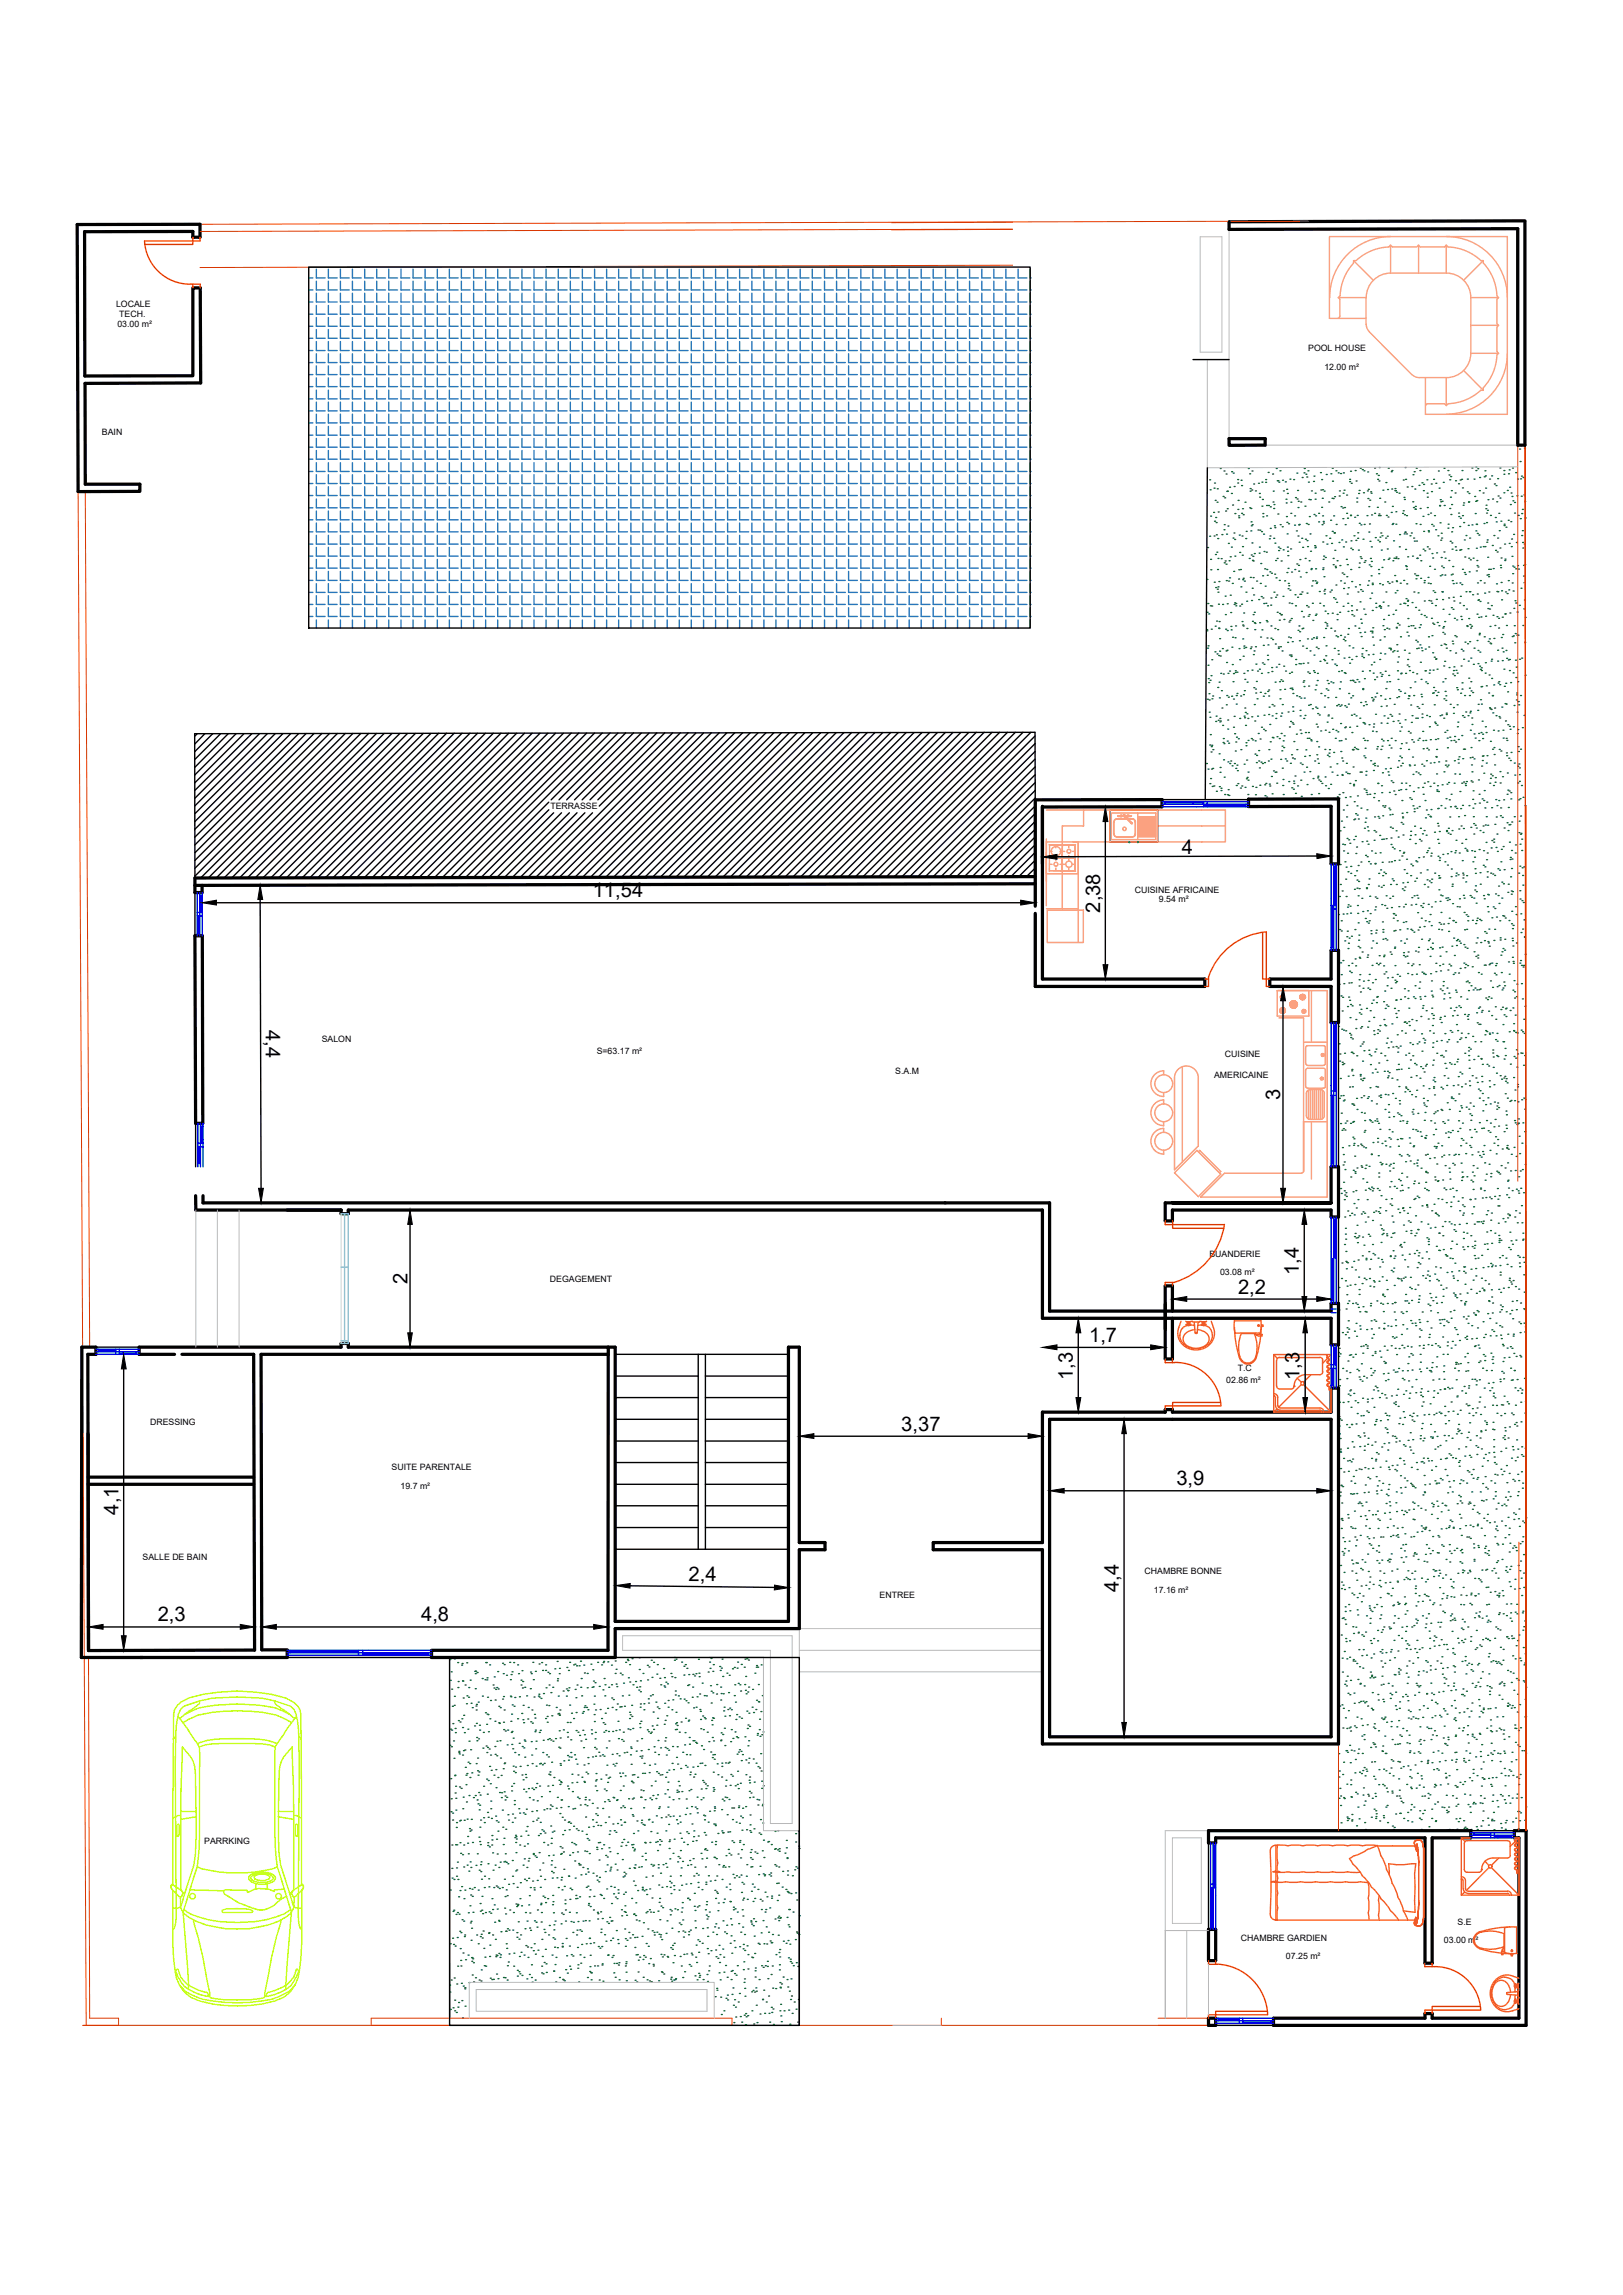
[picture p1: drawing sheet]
<svg xmlns="http://www.w3.org/2000/svg" width="297mm" height="420mm" viewBox="0 0 297 420" stroke-linecap="round" stroke-linejoin="round" font-family="sans-serif">
<defs><g id="words">
<g font-size="3.7">
<text x="216.3" y="156.3">4</text>
<text x="108.5" y="164.3">11,54</text>
<text x="201.3" y="167.1" transform="rotate(-90 201.3 167.1)">2,38</text>
<text x="48.7" y="188.6" transform="rotate(90 48.7 188.6)">4,4</text>
<text x="234.3" y="201.4" transform="rotate(-90 234.3 201.4)">3</text>
<text x="237.7" y="233.5" transform="rotate(-90 237.7 233.5)">1,4</text>
<text x="74.6" y="235.1" transform="rotate(-90 74.6 235.1)">2</text>
<text x="226.6" y="236.8">2,2</text>
<text x="199.3" y="245.7">1,7</text>
<text x="196.4" y="252.6" transform="rotate(-90 196.4 252.6)">1,3</text>
<text x="237.9" y="252.6" transform="rotate(-90 237.9 252.6)">1,3</text>
<text x="165" y="261.9">3,37</text>
<text x="215.3" y="271.9">3,9</text>
<text x="21.7" y="277.3" transform="rotate(-90 21.7 277.3)">4,1</text>
<text x="126" y="289.5">2,4</text>
<text x="204.8" y="291.4" transform="rotate(-90 204.8 291.4)">4,4</text>
<text x="28.9" y="296.8">2,3</text>
<text x="77.1" y="296.8">4,8</text>
</g>
<g font-size="1.6">
<text x="21.2" y="56.2">LOCALE</text>
<text x="21.5" y="59.8">03.00 m²</text>
<text x="21.8" y="58.1">TECH.</text>
<text x="239.4" y="64.3">POOL HOUSE</text>
<text x="242.4" y="67.8">12.00 m²</text>
<text x="18.7" y="79.7">BAIN</text>
<text x="100.7" y="148.2">TERRASSE</text>
<text x="207.7" y="163.4">CUISINE AFRICAINE</text>
<text x="212.1" y="165.2">9.54 m²</text>
<text x="58.9" y="190.8">SALON</text>
<text x="109.2" y="193">S=63.17 m²</text>
<text x="163.9" y="196.6">S.A.M</text>
<text x="222.2" y="197.4">AMERICAINE</text>
<text x="224.2" y="193.6">CUISINE</text>
<text x="221.3" y="230.1">BUANDERIE</text>
<text x="223.3" y="233.5">03.08 m²</text>
<text x="100.7" y="234.8">DEGAGEMENT</text>
<text x="226.6" y="251">T.C</text>
<text x="224.4" y="253.3">02.86 m²</text>
<text x="27.5" y="260.9">DRESSING</text>
<text x="71.7" y="269.2">SUITE PARENTALE</text>
<text x="73.3" y="272.5">19.7 m²</text>
<text x="26.1" y="285.6">SALLE DE BAIN</text>
<text x="161" y="292.5">ENTREE</text>
<text x="209.5" y="288.2">CHAMBRE BONNE</text>
<text x="211.2" y="291.5">17.16 m²</text>
<text x="37.4" y="337.5">PARRKING</text>
<text x="266.8" y="352.3">S.E</text>
<text x="227.1" y="355.3">CHAMBRE GARDIEN</text>
<text x="235.4" y="358.7">07.25 m²</text>
<text x="264.3" y="355.7">03.00 m²</text>
</g>
</g></defs>
<!-- layer: MURS -->
<g fill="none" stroke="#000" stroke-width=".59">
<path d="M14.1 41.1h22.5v2.3h-1.3v-1h-19.8v26.4h19.8v-16.1h1.3l.1 17.4-21.1 .1v18.4h10v1.4h-11.3zM279.1 40.6v40.9h-1.3v-39.6l-52.9 .1v-1.3M279.1 40.4l-54.2 .2M224.9 80.3h6.6v1.2h-6.6zM190.8 147.6v31.6h29.7v1.4h-31v-13.4M190.8 147.7h21.9v-1.3h-23.2v19.5M228.5 146.3h16.5v11.9h-1.4v-10.6l-15.1 .1zM35.7 171.3h1.3l.1 34.4h-1.3zM189.5 160.5l-153.8 .2v2.7h1.3v-1.3M189.5 161.8l-153.8 .3M232.4 179.2h11.2v-5.2h1.4v13.2h-1.4v-6.6h-11.2zM35.8 218.9v2.6h26.6v.7h1.3v-.7h127.1v19.8h52.8v4.9h1.4v-7.6h-1.4v1.4h-51.5v-19.8h-154.9v-1.3"/>
<path d="M214.6 220.2h29h-30.3v3.3h1.3v-2h29v1.3h1.4v-9.2h-1.4v6.6M33.3 247.9h13.1l.2 54.2-30.4 .1-.1-54.3h1.5v-1.3h-2.6l-.1 56.8h37.7v-1.3M111.3 246.6v55.5h-32.3v1.3h33.6v-5.2h33.7v-14.5h4.7v-1.3h-4.7v-35.8h-2v50.2h-31.7v-50.2h-48.9v-.6h-1.3v.6h-36.9v1.3h6.4M111.3 247.9h-63.5l.1 54.1h4.7M190.8 258.5h22.5v-.4h1.3v.4h29v-4.4h1.4v65.2h-54.2v-35.6h-20v-1.3h20zM192.1 259.8h51.5v58.2h-51.5zM214.6 240v-4.6h-1.3v13.4h1.3v-7.5M16.1 270.4h30.3M16.1 271.7h30.3M221.2 335.2h48v1.3h-7.1v22.9h-1.3v-22.9h-38.3v.9h-1.3zM221.2 353.2h1.3v5.7h-1.3zM221.2 369.5h1.3v1.3h-1.3z"/>
<path d="M233.1 369.5h27.7v-.9h1.3v.9h15.9v-33h-.9v-1.3h2.2v35.6h-46.2z"/>
</g>
<!-- layer: SOMBREADO MUROS -->
<g fill="none" stroke="#dd3700" stroke-width=".18">
<path d="M185.3 40.7l-22.1 .1M185.3 42l-22.1 .1M185.3 42l-148.7 .4M185.3 48.6l-148.7 .4M239.5 40.5l-202.9 .6M14.3 90l1.5 280.8M15.6 90l.8 156.6M277.8 81.5v134.7M279.3 147.5v187.7l-.2-294.9 .2 294.9M245 282.3v52.9M278 282.3v52.9M16.2 303.4l.2 66.1h5.3v1.3"/>
<path d="M15.1 370.8h264.2M67.9 370.8v-1.3h66.1v1.3M172.3 369.5v1.3M211.9 369.5h9.3"/>
</g>
<g fill="none" stroke="#bababa" stroke-width=".18">
<path d="M219.7 43.3h3.9v21.2h-3.9zM224.9 42v38.3M221 65.8v19.8l56.8-.1M231.5 81.5h46.3M35.8 221.5v25.1M39.8 221.5v25.1M43.8 221.5v25.1M113.9 299.5h31.1v34.3h-4v-31.7h-27.1zM146.3 296.8v38.4h-6.6v-31.8h-27.1M146.3 298.2h44.5M82.3 303.4l.2 65.9M146.3 306.1h44.5"/>
<path d="M146.3 302.1h44.5M214.6 336.5h5.3v15.6h-5.3zM221.2 335.2h-7.9v34.3M213.3 353.4h7.9M217.2 353.4v16.1M221.2 359.6v9.3M21.7 370.8h46.2M85.9 369.5v-6.6h44.8v6.6M87.2 364.2h42.2v4h-42.2zM134 370.8h1M163.4 370.8h8.9"/>
</g>
<!-- layer: 0 -->
<g fill="none" stroke="#136734" stroke-width=".25">
<path d="M221.4 98.2h.1M221.4 87.8h.1M221.5 89.7h.1M221.6 94.5h.1M222.1 93.8h.1M222.2 98.1h.1M222.2 89.4h.1M222.3 88.4h.1M222.3 95.4h.1M222.4 91.6h.1M222.5 94.7h.1M222.6 95.7h.1"/>
<path d="M222.6 97.9h.1M222.7 91.9h.1M222.8 89.5h.1M222.9 98.6h.1M223 93.7h.1M223.3 85.8h.1M223.6 97.9h.1M223.8 90.9h.1M224 86.2h.1M224 97h.1M224.1 96.1h.1M224.1 91.1h.1"/>
<path d="M224.3 93.6h.1M224.4 86.8h.1M224.5 97.8h.1M224.5 90h.1M224.6 93.1h.1M224.6 89.9h.1M224.7 96.3h.1M224.8 99.5h.1M225 89.2h.1M225.4 90.3h.1M225.4 86.4h.1M225.6 92.5h.1"/>
<path d="M225.7 98.5h.1M225.7 86.6h.1M225.8 97.6h.1M225.9 89.1h.1M226 98.8h.1M226 94h.1M226.5 88.4h.1M226.5 87.8h.1M226.6 93.3h.1M226.6 91.6h.1M226.7 94.4h.1M226.7 94.8h.1"/>
<path d="M226.8 98h.1M227.1 87.9h.1M227.2 88.9h.1M227.2 94h.1M227.3 98.1h.1M227.4 93.1h.1M227.5 94.2h.1M227.9 91.9h.1M228 98.6h.1M228.1 97.3h.1M228.5 85.8h.1M228.7 86.7h.1"/>
<path d="M228.7 93h.1M228.8 89.9h.1M228.8 89.5h.1M228.9 93.1h.1M228.9 97.2h.1M229 95.5h.1M229 96.3h.1M229.1 89.7h.1M229.1 99.4h.1M229.1 86.2h.1M229.2 96.1h.1M229.4 88.6h.1"/>
<path d="M229.8 89.9h.1M230.2 97h.1M230.3 88.5h.1M230.5 90.3h.1M230.5 91h.1M230.6 97.1h.1M230.9 97.3h.1M231 88.3h.1M231 92.7h.1M231 91.4h.1M231.1 94.6h.1M231.1 94h.1"/>
<path d="M231.3 97.8h.1M231.6 88.3h.1M231.6 87.8h.1M231.8 92.5h.1M231.8 94.4h.1M232.1 86.5h.1M232.1 92.5h.1M232.3 98.6h.1M232.4 98.1h.1M232.5 96.7h.1M232.5 92.8h.1M232.9 86.8h.1"/>
<path d="M233 91.9h.1M233 89.9h.1M233.1 93.1h.1M233.1 98.6h.1M233.2 92.4h.1M233.2 96.3h.1M233.3 99.4h.1M233.3 96.6h.1M233.6 85.8h.1M233.8 88h.1M233.9 88h.1M233.9 94.1h.1"/>
<path d="M234 88.3h.1M234.3 86.2h.1M234.3 96.1h.1M234.7 96.4h.1M234.7 87.9h.1M234.9 89.9h.1M235.2 88.2h.1M235.4 91.4h.1M235.4 92.1h.1M235.4 94.6h.1M235.5 89.6h.1M235.5 95.6h.1"/>
<path d="M235.6 97.7h.1M235.6 90.3h.1M235.8 95.9h.1M236.1 87.7h.1M236.2 91.9h.1M236.2 94h.1M236.8 87.8h.1M236.9 96.1h.1M236.9 94.4h.1M237.1 91.1h.1M237.3 97.2h.1M237.3 86.6h.1"/>
<path d="M237.4 91.4h.1M237.5 89.8h.1M237.6 92.9h.1M237.6 98.1h.1M237.6 91.8h.1M237.7 96.1h.1M237.8 99.3h.1M237.8 96h.1M238.1 91.9h.1M238.2 98.6h.1M238.3 87.4h.1M238.7 86.6h.1"/>
<path d="M238.7 85.8h.1M238.8 92.7h.1M238.9 98.7h.1M239 86.8h.1M239.1 95.8h.1M239.2 87.3h.1M239.2 99h.1M239.4 86.2h.1M239.4 96h.1M239.5 88.3h.1M239.6 91.4h.1M239.6 94.6h.1"/>
<path d="M239.8 97.7h.1M239.8 91.5h.1M240 89.9h.1M240.4 88.1h.1M240.5 87.2h.1M240.5 94.2h.1M240.6 99.9h.1M240.7 91.4h.1M240.7 90.3h.1M240.8 94.4h.1M241.3 95.5h.1M241.3 94h.1"/>
<path d="M241.7 86.5h.1M241.8 89.7h.1M241.9 92.9h.1M241.9 87.8h.1M242 96.1h.1M242 91.2h.1M242 94.4h.1M242 89.7h.1M242.1 99.2h.1M242.2 95.5h.1M242.2 95.8h.1M242.3 89.9h.1"/>
<path d="M242.7 98.1h.1M242.7 86.9h.1M242.9 99.6h.1M243.2 91.9h.1M243.4 98.6h.1M243.5 95.3h.1M243.6 86.7h.1M243.7 99.5h.1M243.8 91.2h.1M243.8 85.7h.1M243.8 97.3h.1M243.9 88.1h.1"/>
<path d="M244 91.3h.1M244.1 94.4h.1M244.2 97.5h.1M244.2 97.6h.1M244.2 90.9h.1M244.5 86.2h.1M244.5 96h.1M244.9 86.6h.1M245.1 99.3h.1M245.1 90.8h.1M245.1 89.9h.1M245.3 86.7h.1"/>
<path d="M245.4 92.8h.1M245.6 98.8h.1M245.7 93h.1M245.8 95h.1M245.8 90.3h.1M245.9 86.6h.1M246 89.7h.1M246.1 92.9h.1M246.2 96.1h.1M246.3 99.2h.1M246.5 90.6h.1M246.5 94h.1"/>
<path d="M246.6 94.9h.1M247 87.8h.1M247 88.2h.1M247.2 86.3h.1M247.2 94.4h.1M247.2 94.3h.1M247.3 99h.1M247.3 88.5h.1M247.8 98.1h.1M247.9 94.7h.1M248 86.1h.1M248.1 98.9h.1"/>
<path d="M248.2 88.1h.1M248.3 91.2h.1M248.3 91.9h.1M248.4 94.4h.1M248.5 97.5h.1M248.5 98.6h.1M248.7 90.3h.1M248.7 89.8h.1M248.8 95.8h.1M248.9 85.7h.1M249.1 96.1h.1M249.3 86h.1"/>
<path d="M249.5 98.7h.1M249.5 90.2h.1M249.6 86.2h.1M249.7 96h.1M250.2 94.4h.1M250.3 89.9h.1M250.3 86.4h.1M250.3 91.3h.1M250.4 89.6h.1M250.5 92.8h.1M250.5 97.4h.1M250.6 95.9h.1"/>
<path d="M250.7 91.6h.1M250.7 99.1h.1M250.9 90h.1M250.9 90.3h.1M251 94.3h.1M251.6 85.7h.1M251.6 94h.1M251.7 98.4h.1M251.9 86.7h.1M252.1 92.9h.1M252.1 87.8h.1M252.2 98.9h.1"/>
<path d="M252.3 87h.1M252.3 94.4h.1M252.4 88.1h.1M252.4 94.1h.1M252.4 85.6h.1M252.5 99.2h.1M252.5 91.2h.1M252.5 98.3h.1M252.6 94.4h.1M252.7 97.6h.1M252.9 98.1h.1M253.1 89.7h.1"/>
<path d="M253.4 91.9h.1M253.6 98.5h.1M253.6 88.3h.1M253.7 94.4h.1M253.9 98.2h.1M253.9 89.6h.1M254 94.7h.1M254.1 85.7h.1M254.6 86.4h.1M254.6 93.8h.1M254.7 89.5h.1M254.7 86.1h.1"/>
<path d="M254.8 96h.1M254.8 92.7h.1M254.9 95.8h.1M255 99h.1M255.3 89.5h.1M255.3 89.8h.1M255.4 89.8h.1M255.5 93.7h.1M255.5 96h.1M255.6 90.1h.1M256.1 90.3h.1M256.1 97.9h.1"/>
<path d="M256.7 94h.1M256.8 87.9h.1M256.8 93.5h.1M256.9 91.1h.1M257 97.7h.1M257 94.2h.1M257 91.4h.1M257.1 97.5h.1M257.2 97.4h.1M257.2 85.6h.1M257.2 87.8h.1M257.4 94.4h.1"/>
<path d="M257.4 97.7h.1M257.5 89.2h.1M258 98.1h.1M258.3 97.6h.1M258.4 89.1h.1M258.6 91.9h.1M258.6 86.9h.1M258.7 92.9h.1M258.7 98.5h.1M258.8 86.4h.1M258.9 99.1h.1M258.9 89.5h.1"/>
<path d="M259 93.2h.1M259 92.7h.1M259.2 95.9h.1M259.2 85.7h.1M259.2 99.1h.1M259.7 88.9h.1M259.9 86.1h.1M259.9 93.1h.1M259.9 96h.1M260.3 88.4h.1M260.4 94.5h.1M260.5 89.8h.1"/>
<path d="M260.5 97.3h.1M260.5 88.7h.1M261.1 87.8h.1M261.2 90.3h.1M261.2 91h.1M261.2 92.9h.1M261.4 94.2h.1M261.4 97.2h.1M261.4 97.4h.1M261.8 93.9h.1M261.9 88.6h.1M262 90h.1"/>
<path d="M262 96h.1M262.3 96.3h.1M262.4 87.8h.1M262.5 94.4h.1M262.7 97h.1M262.8 88.5h.1M263.2 98.1h.1M263.3 86.2h.1M263.4 89.4h.1M263.5 92.5h.1M263.5 92.6h.1M263.6 95.7h.1"/>
<path d="M263.6 91.5h.1M263.7 98.9h.1M263.7 91.9h.1M263.8 97.6h.1M263.8 98.5h.1M263.9 91.8h.1M264.1 88.3h.1M264.3 85.7h.1M264.3 92.5h.1M265 96.7h.1M265 86.1h.1M265 96h.1"/>
<path d="M265.2 87h.1M265.3 87.8h.1M265.3 93.1h.1M265.4 99.1h.1M265.5 91h.1M265.5 87.2h.1M265.5 94.2h.1M265.6 89.8h.1M265.7 97.4h.1M265.7 92.4h.1M265.7 99.4h.1M265.8 96.6h.1"/>
<path d="M266.3 90.3h.1M266.4 88h.1M266.9 93.9h.1M266.9 88.6h.1M267 94.6h.1M267.2 96.4h.1M267.2 87.9h.1M267.3 94.9h.1M267.5 87.8h.1M267.6 86.1h.1M267.7 89.3h.1M267.7 94.4h.1"/>
<path d="M267.8 92.5h.1M267.9 95.7h.1M267.9 92.1h.1M268 98.8h.1M268.3 98h.1M268.5 87.7h.1M268.5 90h.1M268.7 96.2h.1M268.8 91.9h.1M268.8 90.3h.1M269 98.5h.1M269.4 96.1h.1"/>
<path d="M269.4 85.7h.1M269.8 87.7h.1M269.9 90.9h.1M270 94h.1M270.1 91.8h.1M270.1 97.2h.1M270.1 86.1h.1M270.1 85.5h.1M270.2 96h.1M270.3 91.7h.1M270.4 97.7h.1M270.5 85.8h.1"/>
<path d="M270.7 98h.1M270.7 89.8h.1M270.8 87.4h.1M271.4 90.3h.1M271.6 95.8h.1M271.6 87.3h.1M271.8 86.2h.1M271.9 87.1h.1M271.9 89.4h.1M271.9 93.1h.1M272 92.5h.1M272.1 95.7h.1"/>
<path d="M272.1 93.9h.1M272.1 99.3h.1M272.2 98.8h.1M272.2 93.4h.1M272.3 91.5h.1M272.6 87.7h.1M272.8 94.4h.1M273 87.1h.1M273.1 99.9h.1M273.2 91.4h.1M273.4 98h.1M273.5 88.6h.1"/>
<path d="M273.7 94.7h.1M273.8 88.9h.1M273.8 95.5h.1M273.9 91.9h.1M274.1 87.6h.1M274.1 98.5h.1M274.2 90.8h.1M274.3 94h.1M274.4 97.2h.1M274.5 91.2h.1M274.5 85.7h.1M274.7 95.4h.1"/>
<path d="M275.2 86.8h.1M275.2 86.1h.1M275.2 90.2h.1M275.3 96h.1M275.3 96.2h.1M275.4 99.6h.1M275.6 96.5h.1M275.9 89.8h.1M276 95.3h.1M276.1 86.7h.1M276.2 86h.1M276.2 99.5h.1"/>
<path d="M276.3 89.2h.1M276.4 92.4h.1M276.5 95.5h.1M276.5 90.3h.1M276.6 98.7h.1M276.7 90.9h.1M276.8 85.7h.1M276.9 91.7h.1M277 97.8h.1M277.2 93.9h.1M277.2 92h.1M277.4 86.5h.1"/>
<path d="M277.5 99.3h.1M277.6 90.8h.1M277.7 87.7h.1M277.9 94.4h.1M278.1 82.2h.1M278.2 84.5h.1M278.2 95h.1M278.3 87.7h.1M278.3 81.6h.1M278.4 90.8h.1M278.5 87.2h.1M278.5 94h.1"/>
<path d="M278.5 98h.1M278.6 97.2h.1M278.6 93.3h.1M278.7 99.3h.1M278.8 87.4h.1M278.9 90.6h.1M279 99.6h.1M279 82.1h.1M279 82h.1M279 91.8h.1M279.1 94.8h.1M220.8 115.3h.1"/>
<path d="M220.9 115.5h.1M220.9 106.1h.1M220.9 112.1h.1M221 118.7h.1M221 100.2h.1M221.1 110.5h.1M221.1 118.2h.1M221.2 112.4h.1M221.5 110.9h.1M221.6 102.4h.1M221.6 104.3h.1M221.7 115.2h.1"/>
<path d="M221.8 111h.1M222.2 106.6h.1M222.4 119.3h.1M222.4 114.6h.1M222.4 101.5h.1M222.5 107.6h.1M222.7 113.7h.1M222.7 101.1h.1M222.7 119.7h.1M222.8 107.9h.1M222.8 104.3h.1M222.9 107.4h.1"/>
<path d="M222.9 102.2h.1M222.9 108.4h.1M223 110.6h.1M223 115h.1M223.1 106.5h.1M223.1 115.1h.1M223.1 113.8h.1M223.2 116.9h.1M223.2 119.2h.1M223.5 102.3h.1M223.7 118.7h.1M223.8 110.7h.1"/>
<path d="M224.1 103h.1M224.2 102.7h.1M224.2 109.1h.1M224.3 112.5h.1M224.3 115.2h.1M224.4 119.2h.1M224.4 103.3h.1M224.4 106.3h.1M224.6 119h.1M224.6 110.5h.1M224.6 115.4h.1M224.9 106.4h.1"/>
<path d="M224.9 102.7h.1M225 105.8h.1M225.2 109h.1M225.2 101.9h.1M225.2 112.1h.1M225.3 114.7h.1M225.3 115.3h.1M225.4 100.2h.1M225.5 118.5h.1M225.5 106.8h.1M225.6 116.7h.1M225.8 104.6h.1"/>
<path d="M225.9 110.7h.1M226 110.4h.1M226 101.8h.1M226 116.8h.1M226.1 114.6h.1M226.2 110.5h.1M226.2 110.9h.1M226.7 106h.1M226.7 104.3h.1M226.8 118.7h.1M226.9 101.1h.1M226.9 111h.1"/>
<path d="M227 104.3h.1M227.1 107.4h.1M227.2 110.6h.1M227.3 113.8h.1M227.4 101.6h.1M227.4 100.1h.1M227.4 117h.1M227.4 114.4h.1M227.4 106.1h.1M227.5 105.9h.1M227.5 114.6h.1M227.6 112.2h.1"/>
<path d="M227.7 118.7h.1M227.7 118.3h.1M227.7 106.4h.1M228 118.5h.1M228 108.4h.1M228.2 110.1h.1M228.2 115.1h.1M228.6 102.2h.1M228.8 105.7h.1M228.8 118.7h.1M229 118.4h.1M229 101.6h.1"/>
<path d="M229.1 109.9h.1M229.2 107.7h.1M229.2 102.6h.1M229.2 113.7h.1M229.3 101.9h.1M229.3 105.7h.1M229.3 102.7h.1M229.3 112.5h.1M229.4 119.8h.1M229.4 108.9h.1M229.5 119.2h.1M229.6 112.1h.1"/>
<path d="M229.6 101.3h.1M229.6 114h.1M229.6 115.3h.1M229.7 114.1h.1M229.8 118.4h.1M230 106.4h.1M230.4 109.8h.1M230.4 101.3h.1M230.5 100.2h.1M230.5 114h.1M230.7 106.8h.1M230.7 116.6h.1"/>
<path d="M230.7 103.2h.1M230.8 109.2h.1M231 115.3h.1M231.1 105.4h.1M231.1 109.5h.1M231.2 118.2h.1M231.3 110.5h.1M231.3 101h.1M231.5 104.1h.1M231.5 107.3h.1M231.7 110.4h.1M231.8 113.6h.1"/>
<path d="M231.8 101.1h.1M231.8 104.3h.1M231.9 116.8h.1M231.9 113.8h.1M231.9 105.3h.1M232 120h.1M232 110.9h.1M232.1 118.1h.1M232.4 104.7h.1M232.6 110.8h.1M232.6 109.5h.1M232.6 114.6h.1"/>
<path d="M232.6 116.8h.1M232.7 104.9h.1M232.9 117.1h.1M233.2 108.4h.1M233.3 105.1h.1M233.3 115.1h.1M233.4 117.9h.1M233.5 102.6h.1M233.5 109.3h.1M233.5 105.8h.1M233.7 108.9h.1M233.8 112.1h.1"/>
<path d="M233.8 102.2h.1M233.8 115.3h.1M234 118.4h.1M234 118.7h.1M234 100.2h.1M234 100.8h.1M234.1 113.5h.1M234.1 106.3h.1M234.2 112.3h.1M234.3 100.4h.1M234.3 118.4h.1M234.5 102.7h.1"/>
<path d="M234.5 112.5h.1M234.5 112.6h.1M234.6 119.2h.1M234.8 109.2h.1M234.9 100.7h.1M235 113.4h.1M235.1 106.3h.1M235.5 104.8h.1M235.6 100.2h.1M235.7 100.9h.1M235.7 117.6h.1M235.7 101.7h.1"/>
<path d="M235.7 104.1h.1M235.7 107.8h.1M235.8 106.8h.1M235.8 116.6h.1M235.9 107.2h.1M235.9 113.9h.1M236 110.4h.1M236 119.9h.1M236.1 113.6h.1M236.1 108h.1M236.2 116.8h.1M236.2 100.5h.1"/>
<path d="M236.3 119.9h.1M236.3 113.2h.1M236.4 104.7h.1M236.4 110.5h.1M236.5 117.5h.1M237 104.3h.1M237 108.9h.1M237.1 110.9h.1M237.3 103.3h.1M237.5 109.3h.1M237.6 115.4h.1M237.6 103.5h.1"/>
<path d="M237.7 104.6h.1M237.7 114.6h.1M237.8 117.3h.1M237.9 115.7h.1M237.9 102.4h.1M237.9 108.8h.1M238 105.6h.1M238.1 108.8h.1M238.2 111.9h.1M238.3 115.1h.1M238.3 108.4h.1M238.4 118.3h.1"/>
<path d="M238.4 100.2h.1M238.4 115h.1M238.5 112.9h.1M238.9 102.2h.1M239 104.8h.1M239.1 118.7h.1M239.1 110.9h.1M239.2 108.6h.1M239.3 100.1h.1M239.3 117h.1M239.4 112.8h.1M239.4 111.1h.1"/>
<path d="M239.6 102.7h.1M239.6 112.5h.1M239.8 119.2h.1M239.8 100.9h.1M239.9 104.3h.1M240 104.1h.1M240.1 107.3h.1M240.1 117h.1M240.2 110.4h.1M240.2 106.3h.1M240.3 113.6h.1M240.4 116.8h.1"/>
<path d="M240.5 119.9h.1M240.7 100.3h.1M240.7 106.3h.1M240.7 112.6h.1M240.7 100.2h.1M240.8 104.1h.1M240.9 112.4h.1M240.9 116.9h.1M240.9 106.8h.1M240.9 118.5h.1M240.9 116.6h.1M241 106.6h.1"/>
<path d="M241.2 118.7h.1M241.5 108.3h.1M241.5 110.4h.1M242.1 104.3h.1M242.1 104h.1M242.2 102.4h.1M242.2 110.9h.1M242.3 116.7h.1M242.3 101.8h.1M242.3 105.6h.1M242.3 108.2h.1M242.4 108.7h.1"/>
<path d="M242.4 107.9h.1M242.5 111.9h.1M242.5 114h.1M242.6 102.1h.1M242.6 115.1h.1M242.7 118.2h.1M242.8 114.2h.1M242.9 114.6h.1M243 112.4h.1M243.4 108.4h.1M243.6 115h.1M243.7 108h.1"/>
<path d="M243.8 112.3h.1M244 102.2h.1M244 103.4h.1M244.1 109.4h.1M244.2 118.7h.1M244.2 115.5h.1M244.3 100.8h.1M244.4 103.7h.1M244.4 109.7h.1M244.4 103.9h.1M244.5 107.1h.1M244.5 116.4h.1"/>
<path d="M244.6 110.3h.1M244.7 113.5h.1M244.7 112.5h.1M244.7 102.7h.1M244.8 116.6h.1M244.9 119.1h.1M244.9 119.8h.1M245.2 112.1h.1M245.2 103.5h.1M245.3 116.3h.1M245.3 106.3h.1M245.6 104.9h.1"/>
<path d="M245.8 111h.1M245.9 100.1h.1M245.9 117.1h.1M245.9 107.7h.1M245.9 105.2h.1M246 106.8h.1M246.1 116.6h.1M246.2 117.3h.1M246.4 102.4h.1M246.5 105.6h.1M246.6 108.8h.1M246.6 103.4h.1"/>
<path d="M246.7 116.1h.1M246.7 110.4h.1M246.7 111.9h.1M246.7 107.6h.1M246.8 115.1h.1M246.9 118.2h.1M247.2 104.3h.1M247.2 100.4h.1M247.3 110.9h.1M247.4 111.8h.1M247.4 106.5h.1M247.4 112.5h.1"/>
<path d="M247.5 100.6h.1M247.6 118.6h.1M247.8 112.8h.1M248 114.6h.1M248.1 107.4h.1M248.3 111.7h.1M248.5 108.4h.1M248.6 100.7h.1M248.7 103.9h.1M248.7 115h.1M248.8 103.1h.1M248.8 107.1h.1"/>
<path d="M248.9 110.2h.1M248.9 115.8h.1M248.9 101.9h.1M249 113.4h.1M249 108h.1M249.1 116.5h.1M249.1 102.2h.1M249.2 114.1h.1M249.2 119.7h.1M249.3 118.7h.1M249.3 108.2h.1M249.6 111.5h.1"/>
<path d="M249.7 103h.1M249.8 115.7h.1M249.8 112.5h.1M249.8 102.7h.1M250 119.1h.1M250.3 107.1h.1M250.4 119.9h.1M250.5 106.3h.1M250.6 103.4h.1M250.7 109.6h.1M250.8 102.2h.1M250.8 115.6h.1"/>
<path d="M250.9 103.7h.1M250.9 105.4h.1M251 102.8h.1M251 100.1h.1M251 108.6h.1M251.1 115.6h.1M251.1 115.9h.1M251.1 111.8h.1M251.1 107h.1M251.1 106.8h.1M251.2 116.6h.1M251.2 114.9h.1"/>
<path d="M251.3 119.8h.1M251.4 118.1h.1M251.8 110.4h.1M251.8 111.2h.1M252.3 104.3h.1M252.3 105h.1M252.4 111h.1M252.5 110.9h.1M252.5 106.8h.1M252.5 117.2h.1M252.6 119.6h.1M252.7 111.1h.1"/>
<path d="M252.7 111.3h.1M252.8 100.7h.1M252.9 103.9h.1M253 107.1h.1M253.1 114.6h.1M253.1 110.2h.1M253.2 113.4h.1M253.2 102.5h.1M253.4 116.6h.1M253.4 115.3h.1M253.4 119.7h.1M253.6 108.4h.1"/>
<path d="M253.8 115h.1M253.9 100.5h.1M253.9 106.5h.1M254 110.9h.1M254.1 102.4h.1M254.1 112.6h.1M254.2 115.1h.1M254.2 118.7h.1M254.2 102.2h.1M254.2 106.8h.1M254.5 118.7h.1M254.5 119h.1"/>
<path d="M254.7 106.6h.1M254.9 119.3h.1M254.9 102.7h.1M255 112.5h.1M255.1 102.2h.1M255.1 119.1h.1M255.3 105.4h.1M255.3 108.5h.1M255.4 111.7h.1M255.4 102.2h.1M255.5 102h.1M255.6 114.9h.1"/>
<path d="M255.6 115h.1M255.6 106.3h.1M255.6 106.5h.1M255.6 118h.1M255.7 108.1h.1M255.7 119.2h.1M255.8 114.1h.1M255.8 102.3h.1M256.1 114.4h.1M256.1 100.1h.1M256.2 110.6h.1M256.3 106.8h.1"/>
<path d="M256.3 116.6h.1M256.9 106.3h.1M256.9 110.4h.1M257 119h.1M257.1 110.5h.1M257.2 100.6h.1M257.2 103.6h.1M257.3 109.6h.1M257.4 103.7h.1M257.4 104.2h.1M257.5 106.9h.1M257.5 115.7h.1"/>
<path d="M257.6 110.1h.1M257.6 110.9h.1M257.6 101.9h.1M257.6 109.9h.1M257.7 113.2h.1M257.8 116.4h.1M257.8 114.7h.1M257.9 119.6h.1M258.2 114.6h.1M258.4 110.3h.1M258.5 101.8h.1M258.6 114.6h.1"/>
<path d="M258.8 108.4h.1M258.9 105.1h.1M258.9 115h.1M259.1 111.2h.1M259.1 117.2h.1M259.2 106h.1M259.2 105.4h.1M259.3 118.7h.1M259.3 102.2h.1M259.4 102.2h.1M259.4 117.5h.1M259.4 105.4h.1"/>
<path d="M259.5 108.5h.1M259.6 118.7h.1M259.7 111.7h.1M259.7 114.9h.1M259.8 101.6h.1M259.9 118.1h.1M260 114.4h.1M260 105.9h.1M260 102.7h.1M260.1 112.5h.1M260.1 118.6h.1M260.3 119.1h.1"/>
<path d="M260.5 100.5h.1M260.6 106.7h.1M260.7 110h.1M260.7 106.3h.1M260.7 112.7h.1M260.8 100.8h.1M260.8 118.8h.1M261 113h.1M261.2 100.1h.1M261.4 105.7h.1M261.4 106.8h.1M261.4 116.6h.1"/>
<path d="M261.5 118.4h.1M261.5 109.9h.1M261.6 100.5h.1M261.6 103.7h.1M261.8 106.8h.1M261.9 110h.1M262 113.2h.1M262 110.4h.1M262.1 116.4h.1M262.1 101.3h.1M262.2 119.5h.1M262.2 114.1h.1"/>
<path d="M262.2 102.2h.1M262.3 108.2h.1M262.4 114.3h.1M262.5 104.2h.1M262.6 108.5h.1M262.7 110.9h.1M262.9 109.7h.1M262.9 101.2h.1M263 114h.1M263.3 114.6h.1M263.6 105.4h.1M263.7 118.2h.1"/>
<path d="M263.8 102.1h.1M263.8 103.6h.1M263.9 105.2h.1M263.9 108.3h.1M264 108.4h.1M264 109.8h.1M264.1 115h.1M264.1 115.8h.1M264.1 111.5h.1M264.1 103.9h.1M264.2 114.7h.1M264.3 101h.1"/>
<path d="M264.3 117.9h.1M264.4 116.1h.1M264.4 113.8h.1M264.4 105.3h.1M264.5 102.2h.1M264.6 118h.1M264.7 118.7h.1M265.1 109.5h.1M265.2 102.6h.1M265.2 112.5h.1M265.4 119.1h.1M265.6 105.2h.1"/>
<path d="M265.6 111.3h.1M265.8 100.5h.1M265.8 105.1h.1M265.8 106.3h.1M265.8 117.4h.1M265.9 103.7h.1M265.9 117.9h.1M265.9 111.5h.1M266 106.8h.1M266 109.3h.1M266.1 110h.1M266.2 113.2h.1"/>
<path d="M266.3 116.4h.1M266.3 100.1h.1M266.4 119.5h.1M266.5 100.8h.1M266.5 116.6h.1M266.5 106.8h.1M266.6 113.5h.1M267.2 110.4h.1M267.2 100.7h.1M267.2 106.7h.1M267.3 109.2h.1M267.4 100.6h.1"/>
<path d="M267.4 112.9h.1M267.4 118.9h.1M267.5 113.4h.1M267.5 107h.1M267.7 104.2h.1M267.7 119.2h.1M267.8 110.9h.1M268 104.8h.1M268.1 102h.1M268.1 117.6h.1M268.2 105.2h.1M268.3 108.3h.1"/>
<path d="M268.4 111.5h.1M268.5 114.6h.1M268.5 114.7h.1M268.6 117.9h.1M268.7 100.5h.1M268.8 113.2h.1M268.8 102.2h.1M268.9 104.7h.1M268.9 108.3h.1M269 117.5h.1M269 108.3h.1M269 114.3h.1"/>
<path d="M269.1 102.5h.1M269.1 115h.1M269.3 114.6h.1M269.5 108.9h.1M269.6 102.2h.1M269.8 118.7h.1M270.2 100.4h.1M270.2 104.5h.1M270.3 102.6h.1M270.3 103.5h.1M270.3 117.3h.1M270.3 112.4h.1"/>
<path d="M270.4 108.8h.1M270.4 106.7h.1M270.5 109.9h.1M270.5 119.1h.1M270.5 103.8h.1M270.6 109.8h.1M270.6 113h.1M270.7 116.2h.1M270.7 116h.1M270.8 119.4h.1M270.9 110.1h.1M270.9 100.2h.1"/>
<path d="M270.9 106.3h.1M271 112.9h.1M271.5 100.1h.1M271.6 116.6h.1M271.6 106.7h.1M271.7 108.6h.1M271.8 100.1h.1M271.9 112.8h.1M272.1 105.3h.1M272.3 102h.1M272.3 110.4h.1M272.3 111.4h.1"/>
<path d="M272.4 117.4h.1M272.4 105.2h.1M272.4 104.2h.1M272.4 105.6h.1M272.5 108.4h.1M272.6 117h.1M272.6 111.5h.1M272.7 114.7h.1M272.7 117.7h.1M272.8 104.2h.1M272.8 117.9h.1M273 110.9h.1"/>
<path d="M273.2 112.6h.1M273.3 104.1h.1M273.4 116.9h.1M273.6 114.5h.1M273.7 100.8h.1M273.9 106.9h.1M274 108.3h.1M274 112.9h.1M274 101h.1M274.1 119h.1M274.1 108.3h.1M274.3 115h.1"/>
<path d="M274.3 113.2h.1M274.5 100.3h.1M274.6 103.5h.1M274.6 103.9h.1M274.7 106.6h.1M274.7 102.2h.1M274.8 116.7h.1M274.8 109.8h.1M274.8 108.2h.1M274.9 118.7h.1M274.9 113h.1M275 116.2h.1"/>
<path d="M275.1 119.3h.1M275.4 102.6h.1M275.4 112.4h.1M275.4 102.4h.1M275.5 108.4h.1M275.6 119.1h.1M275.7 114.5h.1M275.8 108.7h.1M276 106.3h.1M276.1 108h.1M276.3 112.2h.1M276.6 100.1h.1"/>
<path d="M276.7 101.9h.1M276.8 116.5h.1M276.8 106.7h.1M276.8 105h.1M276.8 103.6h.1M276.9 108.2h.1M277 116.4h.1M277.1 111.4h.1M277.1 103.8h.1M277.1 114.6h.1M277.2 117.7h.1M277.3 110h.1"/>
<path d="M277.3 116h.1M277.4 110.4h.1M277.4 104.1h.1M277.6 116.3h.1M277.7 112.1h.1M277.7 103.5h.1M277.8 116.3h.1M277.9 104.2h.1M278.1 110.8h.1M278.4 107.7h.1M278.7 100.3h.1M278.7 114.5h.1"/>
<path d="M278.8 103.5h.1M278.8 105.5h.1M278.9 111.5h.1M278.9 106.7h.1M279 109.9h.1M279 103.4h.1M279 117.6h.1M279.1 113h.1M220.8 139.8h.1M221 128h.1M221.1 121.8h.1M221.1 124.2h.1"/>
<path d="M221.2 125h.1M221.3 127h.1M221.3 128.1h.1M221.3 130.4h.1M221.4 136.4h.1M221.4 131.3h.1M221.5 124.5h.1M221.5 134.5h.1M221.6 137.7h.1M221.6 123.7h.1M221.7 136.7h.1M221.8 136.4h.1"/>
<path d="M221.8 120.8h.1M221.8 127.9h.1M221.9 127.4h.1M222 137.2h.1M222.5 132.1h.1M222.6 131.1h.1M222.9 125.9h.1M223 131.9h.1M223 120h.1M223.1 124.9h.1M223.1 138h.1M223.2 127.8h.1"/>
<path d="M223.3 131.5h.1M223.3 132.2h.1M223.3 120.1h.1M223.3 132h.1M223.4 123.3h.1M223.5 126.4h.1M223.6 129.6h.1M223.8 132.8h.1M223.8 135.9h.1M223.9 123.4h.1M223.9 135.2h.1M223.9 139.1h.1"/>
<path d="M224 136.1h.1M224.4 129h.1M224.5 121.3h.1M224.5 127.3h.1M224.6 135.7h.1M224.7 131.8h.1M224.7 133.5h.1M224.7 123.3h.1M224.7 139.5h.1M224.8 127.6h.1M224.9 136.1h.1M225 122.9h.1"/>
<path d="M225.1 139.8h.1M225.2 139.3h.1M225.4 127.5h.1M225.5 121.7h.1M225.7 124.8h.1M225.7 128h.1M225.7 133.1h.1M225.7 123.3h.1M225.9 131.1h.1M225.9 139.8h.1M226 134.3h.1M226.1 137.5h.1"/>
<path d="M226.1 123.1h.1M226.1 122.8h.1M226.2 135.8h.1M226.3 127.3h.1M226.3 128.9h.1M226.3 135h.1M226.4 127h.1M226.4 123.1h.1M226.6 135.3h.1M226.9 131.5h.1M226.9 120.8h.1M227.1 127.4h.1"/>
<path d="M227.1 137.2h.1M227.5 120.1h.1M227.6 127.2h.1M227.7 123.3h.1M227.7 139.9h.1M227.7 131.1h.1M227.7 126.4h.1M227.8 131.4h.1M227.8 129.6h.1M227.8 124.4h.1M227.9 130.4h.1M228 132.8h.1"/>
<path d="M228 136h.1M228 136.5h.1M228.2 139.1h.1M228.2 130.7h.1M228.2 124.9h.1M228.3 122.8h.1M228.4 131.5h.1M228.4 135.6h.1M229 135.2h.1M229.1 131.2h.1M229.1 122.7h.1M229.3 135.5h.1"/>
<path d="M229.5 125.9h.1M229.6 129h.1M229.6 132h.1M229.7 138h.1M229.7 135.6h.1M229.8 126.2h.1M229.8 126.9h.1M229.9 121.6h.1M229.9 124.8h.1M229.9 139.6h.1M230 138.3h.1M230.1 127.9h.1"/>
<path d="M230.2 131.1h.1M230.2 122.9h.1M230.3 134.3h.1M230.4 137.4h.1M230.4 139.3h.1M230.5 122.5h.1M230.6 135.3h.1M230.7 126.7h.1M230.8 139.5h.1M230.9 133.1h.1M230.9 123.3h.1M231 139.8h.1"/>
<path d="M231 121.4h.1M231.2 127.5h.1M231.3 133.5h.1M231.3 130.9h.1M231.3 121.6h.1M231.4 139.6h.1M231.5 127h.1M231.5 133.8h.1M232 126.6h.1M232 120.8h.1M232.1 123.1h.1M232.1 139.3h.1"/>
<path d="M232.2 126.3h.1M232.2 130.8h.1M232.2 127.4h.1M232.2 137.2h.1M232.3 129.5h.1M232.4 132.6h.1M232.5 135.8h.1M232.6 139h.1M232.7 122.2h.1M232.8 122.9h.1M232.8 131.1h.1M232.8 129h.1"/>
<path d="M232.9 135h.1M233 135.1h.1M233.2 129.2h.1M233.4 124.9h.1M233.5 131.5h.1M233.5 130.6h.1M233.6 122.1h.1M233.7 134.9h.1M234 121.6h.1M234.1 135.2h.1M234.2 124.8h.1M234.3 127.9h.1"/>
<path d="M234.3 126.3h.1M234.4 131.1h.1M234.4 139h.1M234.4 124.5h.1M234.5 134.3h.1M234.6 130.6h.1M234.6 137.5h.1M234.6 136.6h.1M234.7 129h.1M234.7 124.7h.1M234.9 135.6h.1M234.9 122h.1"/>
<path d="M234.9 136.9h.1M235 134.7h.1M235.1 126.2h.1M235.2 138.9h.1M235.3 122.9h.1M235.5 139.3h.1M235.7 130.3h.1M236 133.1h.1M236 123.3h.1M236.1 126h.1M236.2 139.7h.1M236.2 132.1h.1"/>
<path d="M236.3 120.2h.1M236.4 123.1h.1M236.4 138.2h.1M236.4 126h.1M236.5 126.2h.1M236.5 132.3h.1M236.5 138.8h.1M236.6 129.4h.1M236.6 130.2h.1M236.6 127h.1M236.7 132.6h.1M236.8 135.8h.1"/>
<path d="M236.9 138.9h.1M237.1 121.7h.1M237.1 120.7h.1M237.3 134.4h.1M237.3 127.4h.1M237.3 137.2h.1M237.7 121.5h.1M237.8 127.6h.1M237.9 130h.1M237.9 131.1h.1M237.9 133.6h.1M238 139.7h.1"/>
<path d="M238 121.5h.1M238.1 127.8h.1M238.1 134.3h.1M238.3 140h.1M238.5 121.5h.1M238.5 124.9h.1M238.6 124.6h.1M238.6 131.5h.1M238.7 125.7h.1M238.7 127.8h.1M238.8 138.5h.1M238.8 131h.1"/>
<path d="M238.9 134.1h.1M239 137.3h.1M239.3 135.2h.1M239.3 121.4h.1M239.3 123h.1M239.5 134.1h.1M239.5 125.6h.1M239.5 129.1h.1M239.6 135.2h.1M239.6 138.3h.1M239.6 123.3h.1M239.8 129h.1"/>
<path d="M239.9 135.4h.1M240 135.6h.1M240.2 129.8h.1M240.4 122.8h.1M240.6 123.1h.1M240.6 139.3h.1M240.7 126.3h.1M240.8 129.5h.1M240.9 125.4h.1M240.9 132.6h.1M241 135.8h.1M241 138.2h.1"/>
<path d="M241 129.7h.1M241.1 124.6h.1M241.1 138.9h.1M241.1 133.1h.1M241.1 123.3h.1M241.2 130.6h.1M241.3 139.7h.1M241.3 136.7h.1M241.5 130.9h.1M241.6 121.1h.1M241.7 133.8h.1M241.8 127h.1"/>
<path d="M242.3 120.7h.1M242.4 129.5h.1M242.4 120.9h.1M242.4 127.4h.1M242.5 137.2h.1M242.6 133.7h.1M242.6 120.1h.1M242.7 126.1h.1M242.8 121.4h.1M242.9 124.6h.1M242.9 132.2h.1M242.9 138.3h.1"/>
<path d="M243 127.7h.1M243 126.4h.1M243.1 131.1h.1M243.1 130.9h.1M243.1 125.1h.1M243.2 134.1h.1M243.2 137.9h.1M243.2 138.5h.1M243.3 137.2h.1M243.6 124.8h.1M243.7 131.5h.1M243.8 120.8h.1"/>
<path d="M243.9 133.5h.1M244 125h.1M244.1 137.8h.1M244.3 121.6h.1M244.4 135.2h.1M244.5 127.7h.1M244.5 133.7h.1M244.6 121.8h.1M244.6 129.2h.1M244.7 139.8h.1M244.8 134h.1M244.9 129h.1"/>
<path d="M245 122.9h.1M245.1 135.6h.1M245.1 126.1h.1M245.2 129.3h.1M245.3 124.8h.1M245.3 132.5h.1M245.4 137.6h.1M245.4 135.6h.1M245.5 129.1h.1M245.5 122.8h.1M245.6 138.8h.1M245.7 139.3h.1"/>
<path d="M246 120.5h.1M246 123.1h.1M246.1 133.2h.1M246.1 129.2h.1M246.2 123.3h.1M246.2 133.1h.1M246.2 135.3h.1M246.4 139.7h.1M246.4 129.5h.1M246.8 128.9h.1M246.8 127h.1M246.9 120.4h.1"/>
<path d="M247 121.4h.1M247 133.1h.1M247.1 124.6h.1M247.2 127.8h.1M247.3 130.9h.1M247.4 120.7h.1M247.4 134.1h.1M247.5 137.2h.1M247.5 124.5h.1M247.6 127.4h.1M247.6 137.2h.1M247.6 137.3h.1"/>
<path d="M247.7 124.7h.1M247.8 130.8h.1M247.9 136.8h.1M248 124.9h.1M248.2 120.2h.1M248.2 131.1h.1M248.2 137.1h.1M248.3 133h.1M248.4 124.4h.1M248.5 137.2h.1M248.7 124.8h.1M248.9 131.5h.1"/>
<path d="M249 128.6h.1M249.2 120.1h.1M249.3 122.9h.1M249.4 126.1h.1M249.4 126.2h.1M249.5 132.3h.1M249.5 135.2h.1M249.5 129.2h.1M249.5 120.4h.1M249.6 132.4h.1M249.6 138.4h.1M249.7 124.2h.1"/>
<path d="M249.8 135.6h.1M249.8 132.5h.1M249.8 138.7h.1M249.8 137h.1M249.9 128.5h.1M250 129h.1M250.2 135.6h.1M250.6 132.7h.1M250.6 122.8h.1M250.9 139.3h.1M251 121.7h.1M251 127.7h.1"/>
<path d="M251.2 133.9h.1M251.2 128.3h.1M251.3 139.9h.1M251.3 123.2h.1M251.3 128h.1M251.4 133.1h.1M251.4 132.5h.1M251.4 121.2h.1M251.5 139.7h.1M251.6 124.4h.1M251.7 127.6h.1M251.7 130.8h.1"/>
<path d="M251.9 133.9h.1M252 137.1h.1M252 124h.1M252 126.9h.1M252.1 136.7h.1M252.5 120.7h.1M252.6 123.2h.1M252.7 127.4h.1M252.7 137.2h.1M252.8 132.4h.1M252.8 129.3h.1M252.8 123.8h.1"/>
<path d="M252.8 135.3h.1M252.9 136.6h.1M252.9 123.5h.1M253.1 135.6h.1M253.3 131.1h.1M253.5 128h.1M253.5 122.9h.1M253.6 126.1h.1M253.7 129.2h.1M253.8 124.8h.1M253.9 132.4h.1M253.9 135.6h.1"/>
<path d="M254 131.5h.1M254.1 138.7h.1M254.2 123.7h.1M254.2 136.4h.1M254.3 127.9h.1M254.3 124.8h.1M254.4 130.8h.1M254.6 136.9h.1M254.6 135.2h.1M254.7 131.1h.1M255 132.1h.1M255.2 128.9h.1"/>
<path d="M255.3 135.6h.1M255.6 127.7h.1M255.8 121.2h.1M255.8 122.8h.1M255.8 124.4h.1M255.8 132h.1M255.9 120.3h.1M256 127.6h.1M256 139.3h.1M256 126.3h.1M256.1 130.7h.1M256.1 132.4h.1"/>
<path d="M256.2 133.9h.1M256.2 138.4h.1M256.3 137h.1M256.3 126.6h.1M256.4 123.4h.1M256.4 123.2h.1M256.5 136.1h.1M256.5 133.1h.1M256.5 138.7h.1M256.7 139.7h.1M257.1 126.9h.1M257.2 131.8h.1"/>
<path d="M257.2 123.3h.1M257.3 136h.1M257.5 121.8h.1M257.6 120.7h.1M257.7 127.9h.1M257.8 133.9h.1M257.8 137.2h.1M257.8 127.4h.1M257.8 122h.1M257.9 127.4h.1M258 122.8h.1M258.1 125.9h.1"/>
<path d="M258.1 134.2h.1M258.2 129.1h.1M258.3 132.2h.1M258.4 135.4h.1M258.4 131h.1M258.5 138.6h.1M258.6 123.1h.1M258.7 135.8h.1M258.7 127.3h.1M258.9 124.8h.1M259.1 131.5h.1M259.3 123.4h.1"/>
<path d="M259.4 129.4h.1M259.4 131.5h.1M259.5 135.5h.1M259.7 129.7h.1M259.7 135.2h.1M260 121.2h.1M260.1 124.4h.1M260.1 127.1h.1M260.2 127.6h.1M260.2 139.9h.1M260.3 130.7h.1M260.3 131.4h.1"/>
<path d="M260.3 128.9h.1M260.4 133.9h.1M260.4 135.6h.1M260.5 137.1h.1M260.8 122.8h.1M260.9 122.8h.1M260.9 135.6h.1M260.9 124.8h.1M261.1 139.3h.1M261.1 131h.1M261.1 137h.1M261.2 125.1h.1"/>
<path d="M261.4 137.3h.1M261.6 123.2h.1M261.6 131.2h.1M261.6 133.1h.1M261.6 122.7h.1M261.8 135.4h.1M261.8 139.7h.1M262.2 126.9h.1M262.3 122.7h.1M262.3 126.8h.1M262.4 125.9h.1M262.5 139.6h.1"/>
<path d="M262.5 129h.1M262.5 120.3h.1M262.6 132.2h.1M262.7 126.4h.1M262.7 135.4h.1M262.7 132.5h.1M262.7 120.7h.1M262.8 138.5h.1M262.8 120.6h.1M262.9 138.6h.1M262.9 137.2h.1M262.9 127.3h.1"/>
<path d="M263 122.5h.1M263 132.8h.1M263.1 135.3h.1M263.2 126.7h.1M263.3 139.5h.1M263.6 131h.1M263.8 130.9h.1M264.1 124.8h.1M264.2 131.5h.1M264.2 121.9h.1M264.3 127.9h.1M264.4 121.1h.1"/>
<path d="M264.4 134.1h.1M264.5 124.2h.1M264.5 126.6h.1M264.6 127.4h.1M264.6 139.3h.1M264.6 128.2h.1M264.7 130.6h.1M264.7 130.8h.1M264.8 133.7h.1M264.9 135.1h.1M264.9 136.9h.1M265.2 122.2h.1"/>
<path d="M265.3 135h.1M265.4 128.9h.1M265.5 135.6h.1M265.9 123.4h.1M266 130.6h.1M266 122.8h.1M266 129.5h.1M266.1 122.1h.1M266.1 135.6h.1M266.2 139.3h.1M266.2 123.7h.1M266.2 134.8h.1"/>
<path d="M266.4 135.8h.1M266.5 122.7h.1M266.6 125.9h.1M266.7 129h.1M266.7 123.2h.1M266.7 126.3h.1M266.7 133.1h.1M266.8 132.2h.1M266.9 139h.1M266.9 135.4h.1M266.9 139.7h.1M267 138.6h.1"/>
<path d="M267.3 126.9h.1M267.4 121.9h.1M267.5 134.7h.1M267.6 126.2h.1M267.6 125h.1M267.7 131h.1M267.7 138.9h.1M267.8 137.2h.1M267.9 120.7h.1M268 131.3h.1M268 127.3h.1M268 137.2h.1"/>
<path d="M268.3 130.3h.1M268.7 131h.1M268.7 121h.1M268.8 124.2h.1M268.9 127.3h.1M268.9 126h.1M269 130.5h.1M269.1 138.7h.1M269.1 133.7h.1M269.1 130.2h.1M269.2 124.8h.1M269.2 120.5h.1"/>
<path d="M269.2 136.9h.1M269.2 126.5h.1M269.4 131.4h.1M269.4 132.6h.1M269.4 138.6h.1M269.5 126.8h.1M269.6 121.6h.1M269.8 134.4h.1M269.8 138.9h.1M270 135.1h.1M270.5 130h.1M270.5 121.5h.1"/>
<path d="M270.5 128.9h.1M270.6 134.3h.1M270.7 135.6h.1M270.8 122h.1M270.9 122.6h.1M271 128.1h.1M271 125.7h.1M271 134.1h.1M271.1 122.3h.1M271.1 128.9h.1M271.1 122.8h.1M271.2 125.7h.1"/>
<path d="M271.3 132h.1M271.3 138.4h.1M271.3 139.2h.1M271.3 135.2h.1M271.3 134.4h.1M271.4 138.4h.1M271.8 123.2h.1M271.9 121.3h.1M271.9 133.1h.1M272 134.1h.1M272 125.6h.1M272 139.7h.1"/>
<path d="M272.1 138.3h.1M272.4 126.9h.1M272.5 123.6h.1M272.6 129.6h.1M272.7 129.8h.1M272.8 135.7h.1M272.9 121h.1M272.9 129.9h.1M273 124.2h.1M273 120.7h.1M273.1 127.4h.1M273.2 127.3h.1"/>
<path d="M273.2 137.2h.1M273.2 130.5h.1M273.3 133.7h.1M273.4 125.4h.1M273.4 136.9h.1M273.5 138.1h.1M273.5 129.6h.1M273.8 131h.1M274.1 121h.1M274.2 133.8h.1M274.2 125.1h.1M274.3 124.8h.1"/>
<path d="M274.3 131.2h.1M274.4 137.2h.1M274.5 131.4h.1M274.5 125.3h.1M274.7 137.5h.1M274.9 129.5h.1M274.9 120.9h.1M275.1 133.7h.1M275.1 135.1h.1M275.2 122.5h.1M275.3 125.6h.1M275.4 128.8h.1"/>
<path d="M275.5 132h.1M275.6 125.1h.1M275.7 135.2h.1M275.7 128.9h.1M275.7 137.8h.1M275.7 138.3h.1M275.7 120.5h.1M275.8 135.6h.1M275.9 126.7h.1M276 132.7h.1M276 120.8h.1M276.1 138.8h.1"/>
<path d="M276.3 120.7h.1M276.3 122.8h.1M276.3 133h.1M276.4 133.5h.1M276.4 139.2h.1M276.5 125h.1M276.5 137.8h.1M276.9 123.2h.1M277 133.1h.1M277.1 129.2h.1M277.1 139.7h.1M277.4 120.9h.1"/>
<path d="M277.4 124h.1M277.5 122.1h.1M277.5 128.1h.1M277.6 127.2h.1M277.6 126.9h.1M277.7 130.4h.1M277.7 134.3h.1M277.8 133.6h.1M277.8 124.8h.1M277.9 136.7h.1M277.9 128.4h.1M277.9 137.6h.1"/>
<path d="M277.9 129h.1M278 139.9h.1M278.1 120.7h.1M278.3 127.3h.1M278.3 137.2h.1M278.5 120.5h.1M278.6 133.2h.1M278.9 131h.1M279.1 123.6h.1M221.1 140.8h.1M221.4 143.5h.1M221.6 142.5h.1"/>
<path d="M221.7 140.8h.1M221.9 144h.1M221.9 140.7h.1M222.2 143.9h.1M222.6 144.9h.1M223.2 144h.1M223.3 140.5h.1M223.3 141.4h.1M223.5 144.7h.1M223.5 144.3h.1M224.1 142.3h.1M224.1 145.5h.1"/>
<path d="M224.6 145.5h.1M224.8 144.6h.1M224.9 145.6h.1M225.5 140.2h.1M226.2 140.7h.1M226.3 143.8h.1M226.4 140.1h.1M226.5 141.1h.1M226.6 143.5h.1M227 144.3h.1M227.3 143.9h.1M227.9 144.1h.1"/>
<path d="M228.1 142.6h.1M228.2 142.3h.1M228.4 145.5h.1M228.4 141.4h.1M228.4 142.8h.1M229.2 144h.1M229.8 145.5h.1M229.9 144.1h.1M230.5 140.6h.1M230.6 143.8h.1M231.5 143.7h.1M231.5 145.7h.1"/>
<path d="M231.7 143.4h.1M231.8 145.9h.1M232.3 143.6h.1M232.4 143.9h.1M232.7 142.2h.1M232.8 145.3h.1M233.1 141.1h.1M233.4 141.4h.1M233.5 141.4h.1M233.7 143.4h.1M234.7 140.6h.1M234.8 143.8h.1"/>
<path d="M234.8 142.7h.1M234.9 145.5h.1M235.9 143.1h.1M236.4 144.2h.1M236.7 144.5h.1M236.8 143h.1M236.8 143.4h.1M237 142.1h.1M237.1 145.2h.1M237.5 143.9h.1M238.1 142.8h.1M238.2 145.8h.1"/>
<path d="M238.7 141.4h.1M239.1 140.5h.1M239.2 143.6h.1M239.7 141.3h.1M240 145.5h.1M240.3 142.5h.1M241.2 142.4h.1M241.2 142.1h.1M241.3 145.3h.1M241.4 142.8h.1M241.7 143h.1M241.9 143.4h.1"/>
<path d="M242.5 142.2h.1M242.6 143.8h.1M243.1 144.4h.1M243.4 140.4h.1M243.5 143.6h.1M243.8 141.4h.1M244.7 141.9h.1M244.8 145.9h.1M245 158h.1M245.1 146.1h.1M245.1 145.5h.1M245.3 152.1h.1"/>
<path d="M245.3 158.3h.1M245.5 150.3h.1M245.6 141.8h.1M245.6 141.9h.1M245.7 154.6h.1M245.8 145.1h.1M245.9 148.3h.1M245.9 155.8h.1M245.9 151.5h.1M246.1 154.6h.1M246.2 157.8h.1M246.2 146h.1"/>
<path d="M246.3 141.4h.1M246.4 158.8h.1M246.5 149.6h.1M246.5 147.4h.1M246.5 153.5h.1M246.6 156.2h.1M246.6 141.6h.1M246.7 159.6h.1M246.8 153.8h.1M246.9 141.6h.1M247 154.4h.1M247 143.4h.1"/>
<path d="M247.1 145.9h.1M247.2 158.6h.1M247.2 159.9h.1M247.6 140.4h.1M247.7 143.6h.1M247.7 143.8h.1M247.8 150.1h.1M247.8 153.7h.1M247.8 146.8h.1M247.9 149.9h.1M248.1 153.1h.1M248.1 142.9h.1"/>
<path d="M248.1 149h.1M248.1 156.3h.1M248.3 159.4h.1M248.3 155.1h.1M248.4 147.5h.1M248.4 149.2h.1M248.4 145.7h.1M248.6 158.5h.1M248.6 149.9h.1M248.9 141.4h.1M249.1 157.8h.1M249.1 148h.1"/>
<path d="M249.2 141.4h.1M249.3 154.1h.1M249.7 144.4h.1M249.7 151.6h.1M249.8 150.5h.1M249.9 156.6h.1M250 141.9h.1M250 149.8h.1M250 141.2h.1M250 144.7h.1M250 145.1h.1M250.1 154h.1"/>
<path d="M250.2 148.3h.1M250.2 145.5h.1M250.2 156.8h.1M250.3 151.4h.1M250.4 154.6h.1M250.4 152.1h.1M250.5 157.7h.1M250.7 145.4h.1M250.8 158.2h.1M251 155.8h.1M251.4 141.1h.1M251.4 146h.1"/>
<path d="M251.5 153.8h.1M251.5 152.1h.1M251.5 145.3h.1M251.6 149.6h.1M251.6 140.2h.1M251.7 158.1h.1M251.7 158.2h.1M251.7 156.2h.1M251.8 152.3h.1M252.1 140.3h.1M252.2 143.4h.1M252.2 149.5h.1"/>
<path d="M252.3 146.6h.1M252.3 159.9h.1M252.4 149.8h.1M252.5 153h.1M252.6 156.1h.1M252.7 159.3h.1M252.8 143.8h.1M252.9 145.1h.1M252.9 153.7h.1M253 157.9h.1M253 141.5h.1M253.1 149.4h.1"/>
<path d="M253.1 147.5h.1M253.2 153.6h.1M253.3 159.7h.1M253.4 147.8h.1M253.5 147.5h.1M253.6 140.8h.1M253.6 159.9h.1M253.7 153.5h.1M254 141.3h.1M254.2 141.9h.1M254.2 148h.1M254.2 157.8h.1"/>
<path d="M254.3 145.1h.1M254.4 148.3h.1M254.4 149.2h.1M254.5 151.4h.1M254.5 140.7h.1M254.6 154.6h.1M254.6 153.4h.1M254.6 143h.1M254.7 157.8h.1M254.8 149.1h.1M254.8 151.6h.1M254.8 155.1h.1"/>
<path d="M254.9 143.3h.1M255.1 144.8h.1M255.2 155.4h.1M255.2 157.6h.1M255.3 145.5h.1M255.5 152.1h.1M255.8 140.5h.1M255.9 153.2h.1M256 144.7h.1M256.1 157.5h.1M256.1 155.7h.1M256.4 140.2h.1"/>
<path d="M256.4 144.6h.1M256.4 150.6h.1M256.5 143.4h.1M256.6 146.6h.1M256.6 156.7h.1M256.6 148.9h.1M256.7 149.7h.1M256.7 149.6h.1M256.7 150.9h.1M256.8 152.9h.1M256.8 156.2h.1M256.9 156h.1"/>
<path d="M257 159.2h.1M257.3 144.5h.1M257.3 143.4h.1M257.4 157.3h.1M257.5 148.8h.1M257.5 159.9h.1M257.9 140h.1M258 143.8h.1M258 140.2h.1M258 153.7h.1M258 146.1h.1M258.1 153h.1"/>
<path d="M258.2 152.2h.1M258.2 158.2h.1M258.3 146.3h.1M258.5 158.5h.1M258.6 141.8h.1M258.6 147.5h.1M258.7 144.9h.1M258.8 148.1h.1M258.8 148.6h.1M258.9 140.1h.1M258.9 151.3h.1M259 152.8h.1"/>
<path d="M259 154.4h.1M259.1 157.6h.1M259.2 141.3h.1M259.3 148h.1M259.3 157.8h.1M259.5 144.2h.1M259.6 141.5h.1M259.7 157h.1M259.7 147.7h.1M259.8 153.7h.1M259.9 141.8h.1M260 151.6h.1"/>
<path d="M260 159.8h.1M260.1 154h.1M260.3 152.7h.1M260.4 144.1h.1M260.5 145.4h.1M260.5 156.9h.1M260.6 140.3h.1M260.6 152.1h.1M260.7 143.4h.1M260.8 146.6h.1M260.9 149.7h.1M261 152.9h.1"/>
<path d="M261.1 148.3h.1M261.1 156.1h.1M261.2 159.3h.1M261.3 155.7h.1M261.3 143.1h.1M261.4 149.1h.1M261.5 155.3h.1M261.7 149.4h.1M261.7 144h.1M261.8 149.6h.1M261.9 156.7h.1M261.9 148.2h.1"/>
<path d="M261.9 156.2h.1M262.4 143.4h.1M262.5 152.4h.1M262.6 159.9h.1M262.9 141.7h.1M263 144.6h.1M263 144.9h.1M263.1 143.8h.1M263.1 150.7h.1M263.1 148h.1M263.1 153.7h.1M263.2 156.8h.1"/>
<path d="M263.2 151.2h.1M263.2 148h.1M263.3 144.9h.1M263.3 154.4h.1M263.4 157.5h.1M263.4 152.2h.1M263.5 157.1h.1M263.7 147.5h.1M263.9 143.7h.1M264.1 156.4h.1M264.3 141.3h.1M264.4 148h.1"/>
<path d="M264.4 157.8h.1M264.5 140.1h.1M264.7 146.2h.1M264.7 152.1h.1M264.7 152.2h.1M264.8 143.6h.1M264.8 140.4h.1M264.9 156.3h.1M264.9 158.4h.1M265 140.1h.1M265 152.5h.1M265.1 151.6h.1"/>
<path d="M265.1 143.3h.1M265.2 146.4h.1M265.3 149.6h.1M265.4 152.7h.1M265.5 147.7h.1M265.5 155.9h.1M265.6 145.4h.1M265.6 159.1h.1M265.8 152.1h.1M266.1 143.4h.1M266.3 156.1h.1M266.3 141.7h.1"/>
<path d="M266.3 147.6h.1M266.3 147.7h.1M266.4 155.7h.1M266.5 153.8h.1M266.5 159.9h.1M266.6 148h.1M266.9 149.5h.1M267 151.8h.1M267.1 156.2h.1M267.1 141.7h.1M267.2 144.9h.1M267.3 148h.1"/>
<path d="M267.4 151.2h.1M267.5 154.4h.1M267.5 143.4h.1M267.6 157.6h.1M267.7 147.4h.1M267.7 159.9h.1M267.8 151.7h.1M267.9 143.2h.1M268 149.3h.1M268.1 155.3h.1M268.2 143.5h.1M268.2 143.8h.1"/>
<path d="M268.3 153.7h.1M268.4 143.1h.1M268.4 155.6h.1M268.5 155.8h.1M268.8 147.5h.1M269.2 151.5h.1M269.2 143h.1M269.3 140h.1M269.4 155.7h.1M269.4 141.3h.1M269.4 143.2h.1M269.5 146.3h.1"/>
<path d="M269.6 157.8h.1M269.6 148h.1M269.6 144.8h.1M269.6 149.5h.1M269.7 150.8h.1M269.7 152.7h.1M269.9 155.9h.1M269.9 156.9h.1M269.9 147.2h.1M269.9 159h.1M270 151.1h.1M270 159.9h.1"/>
<path d="M270.2 151.6h.1M270.6 142.8h.1M270.7 155.5h.1M270.7 145.4h.1M270.7 147h.1M270.9 159.8h.1M270.9 152.1h.1M271.2 140.3h.1M271.3 146.3h.1M271.4 151.2h.1M271.4 152.4h.1M271.5 158.4h.1"/>
<path d="M271.5 155.7h.1M271.6 141.6h.1M271.6 146.6h.1M271.6 144.7h.1M271.8 147.9h.1M271.8 158.7h.1M271.9 151h.1M272 154.2h.1M272 149.5h.1M272.1 157.4h.1M272.1 146.9h.1M272.2 159.6h.1"/>
<path d="M272.2 156.2h.1M272.3 151.1h.1M272.7 143.4h.1M272.8 142.5h.1M272.8 159.9h.1M272.8 141.7h.1M272.9 155.2h.1M273 147.9h.1M273 153.9h.1M273.1 142h.1M273.3 143.8h.1M273.4 153.6h.1"/>
<path d="M273.4 154.2h.1M273.5 140h.1M273.6 150.9h.1M273.6 143.2h.1M273.7 142.4h.1M273.8 146.4h.1M273.8 155.2h.1M273.8 149.6h.1M274 152.7h.1M274 147.5h.1M274.1 155.9h.1M274.1 159h.1"/>
<path d="M274.3 146.6h.1M274.4 159.3h.1M274.5 141.3h.1M274.6 143.3h.1M274.6 149.4h.1M274.6 147.9h.1M274.7 157.8h.1M274.8 155.5h.1M274.9 149.6h.1M275 142.2h.1M275.1 155h.1M275.2 146.4h.1"/>
<path d="M275.3 159.2h.1M275.3 151.6h.1M275.8 150.6h.1M275.8 145.4h.1M275.9 141.5h.1M276 144.7h.1M276 152.1h.1M276 147.8h.1M276.2 151h.1M276.2 144.8h.1M276.3 154.2h.1M276.3 151h.1"/>
<path d="M276.4 157.4h.1M276.4 157h.1M276.5 146.3h.1M276.5 145.1h.1M276.6 159h.1M276.6 155.7h.1M276.7 150.5h.1M276.7 157.3h.1M277.1 149.5h.1M277.2 141.9h.1M277.3 156.2h.1M277.4 154.7h.1"/>
<path d="M277.8 143.3h.1M277.8 140.3h.1M277.9 159.9h.1M277.9 146.4h.1M278 152.4h.1M278 150.3h.1M278.1 143h.1M278.1 141.8h.1M278.1 140.6h.1M278.2 158.6h.1M278.2 146.2h.1M278.2 154.6h.1"/>
<path d="M278.3 149.4h.1M278.3 152.7h.1M278.4 152.6h.1M278.5 143.8h.1M278.5 155.7h.1M278.5 153.6h.1M278.6 158.9h.1M278.8 146h.1M278.9 158.7h.1M279.1 147.5h.1M245 167.4h.1M245.1 164.1h.1"/>
<path d="M245.2 170.2h.1M245.3 161.9h.1M245.3 176.3h.1M245.5 178.4h.1M245.5 168.6h.1M245.5 170.4h.1M245.6 163.1h.1M245.8 175.9h.1M245.8 167.3h.1M246.1 172.3h.1M246.3 161h.1M246.4 164.1h.1"/>
<path d="M246.5 167.3h.1M246.5 171.5h.1M246.6 170.5h.1M246.6 166.1h.1M246.7 173.7h.1M246.7 165.7h.1M246.8 176.8h.1M246.8 172.7h.1M246.9 180h.1M246.9 171.7h.1M247 177.8h.1M247.1 165.9h.1"/>
<path d="M247.2 167.2h.1M247.3 179.9h.1M247.3 178.1h.1M247.3 171.4h.1M247.4 176.4h.1M247.9 162.8h.1M247.9 160.3h.1M248 170.2h.1M248 175.6h.1M248.1 176.8h.1M248.4 162.6h.1M248.4 161.1h.1"/>
<path d="M248.4 165.8h.1M248.5 167.2h.1M248.6 169h.1M248.6 164h.1M248.6 173.3h.1M248.7 172.1h.1M248.7 161.4h.1M248.7 171.2h.1M248.7 162.7h.1M248.7 179.4h.1M248.8 175.3h.1M248.9 178.4h.1"/>
<path d="M248.9 175.4h.1M248.9 173.5h.1M249.2 164.5h.1M249.3 174.3h.1M249.4 166.9h.1M249.5 179.6h.1M249.9 168.1h.1M250.1 162.5h.1M250.1 162.7h.1M250.1 168.7h.1M250.2 175.3h.1M250.3 166.8h.1"/>
<path d="M250.3 174.8h.1M250.4 179.5h.1M250.4 161.9h.1M250.4 169h.1M250.6 160.9h.1M250.6 178.4h.1M250.6 168.6h.1M250.7 164.1h.1M250.8 167.3h.1M250.9 170.4h.1M250.9 170.9h.1M251 173.6h.1"/>
<path d="M251.1 176.7h.1M251.2 179.9h.1M251.2 172.3h.1M251.6 166.6h.1M251.7 179.3h.1M251.7 164.2h.1M251.7 166h.1M251.8 170.8h.1M251.9 170.3h.1M251.9 172.7h.1M251.9 176.4h.1M252 164.5h.1"/>
<path d="M252.3 176.6h.1M252.3 162.2h.1M252.4 175h.1M252.5 176.4h.1M252.8 162.4h.1M252.9 165.6h.1M253 168.8h.1M253.1 160.3h.1M253.1 172h.1M253.1 170.6h.1M253.1 170.2h.1M253.2 162.1h.1"/>
<path d="M253.2 175.1h.1M253.2 176.8h.1M253.3 178.3h.1M253.3 174.9h.1M253.4 165.8h.1M253.5 171.8h.1M253.6 177.9h.1M253.7 164h.1M253.8 166.3h.1M253.8 172.1h.1M253.9 179h.1M254.4 164.5h.1"/>
<path d="M254.4 174.3h.1M254.5 161.9h.1M254.6 174.7h.1M254.7 166.2h.1M254.8 160.9h.1M254.8 178.9h.1M254.9 164.1h.1M255 167.3h.1M255 168.1h.1M255 161.2h.1M255.1 170.4h.1M255.1 167.3h.1"/>
<path d="M255.2 173.6h.1M255.3 173.4h.1M255.3 176.8h.1M255.3 179.5h.1M255.3 170.3h.1M255.4 179.9h.1M255.4 167.6h.1M255.6 161.9h.1M255.6 179.7h.1M255.7 178.4h.1M255.7 168.6h.1M256 166h.1"/>
<path d="M256.1 178.7h.1M256.2 170.2h.1M256.4 172.3h.1M256.7 162.7h.1M256.7 161.6h.1M256.8 168.9h.1M256.9 174.4h.1M256.9 166h.1M256.9 174.9h.1M256.9 163h.1M257 172.7h.1M257.1 162.4h.1"/>
<path d="M257.2 175.2h.1M257.2 165.6h.1M257.3 168.7h.1M257.4 171.9h.1M257.5 175h.1M257.5 170.1h.1M257.6 161.5h.1M257.6 178.2h.1M257.7 176.4h.1M257.7 174.3h.1M258.2 160.3h.1M258.2 170.1h.1"/>
<path d="M258.3 165.7h.1M258.3 176.8h.1M258.4 178.4h.1M258.4 164.3h.1M258.4 170.3h.1M258.6 176.5h.1M258.8 170.6h.1M258.8 164h.1M258.9 161.3h.1M259.1 174.1h.1M259.1 165.6h.1M259.2 160.8h.1"/>
<path d="M259.2 178.4h.1M259.3 163.9h.1M259.4 167.1h.1M259.5 164.4h.1M259.5 170.3h.1M259.5 174.3h.1M259.6 173.4h.1M259.7 176.6h.1M259.8 169.8h.1M259.8 179.8h.1M260 165.8h.1M260.1 168.1h.1"/>
<path d="M260.2 172h.1M260.3 178h.1M260.3 166.1h.1M260.5 165.4h.1M260.5 178.2h.1M260.5 178.3h.1M260.6 169.6h.1M260.7 161.9h.1M260.8 178.4h.1M260.8 168.6h.1M261.2 161.1h.1M261.3 173.8h.1"/>
<path d="M261.3 162.4h.1M261.4 165.6h.1M261.4 172.2h.1M261.5 168.7h.1M261.6 171.9h.1M261.6 161.3h.1M261.7 175.1h.1M261.7 167.4h.1M261.8 178.3h.1M261.8 173.4h.1M261.9 161.6h.1M261.9 169.5h.1"/>
<path d="M262 166h.1M262 179.6h.1M262 161h.1M262.1 173.7h.1M262.2 173.7h.1M262.2 172.7h.1M262.7 165.1h.1M262.8 177.9h.1M262.8 176.4h.1M263.3 170.1h.1M263.3 160.3h.1M263.3 160.8h.1"/>
<path d="M263.3 162.9h.1M263.4 168.9h.1M263.5 173.5h.1M263.5 176.8h.1M263.5 160.7h.1M263.6 165h.1M263.6 175h.1M263.6 163.9h.1M263.6 177.8h.1M263.7 169.2h.1M263.7 167h.1M263.8 170.2h.1"/>
<path d="M263.9 173.4h.1M263.9 164h.1M264.1 176.5h.1M264.1 179.7h.1M264.2 169.2h.1M264.6 164.4h.1M264.7 174.2h.1M264.9 164.8h.1M265 164.4h.1M265 177.6h.1M265 169.1h.1M265.1 170.5h.1"/>
<path d="M265.2 176.5h.1M265.2 168.1h.1M265.2 164.7h.1M265.5 176.8h.1M265.6 160.5h.1M265.7 173.2h.1M265.8 162.3h.1M265.8 161.9h.1M265.8 165.4h.1M265.9 168.5h.1M266 168.6h.1M266 178.4h.1"/>
<path d="M266.1 171.7h.1M266.2 174.9h.1M266.3 178.1h.1M266.4 168.9h.1M266.4 160.4h.1M266.6 173.1h.1M266.6 172.2h.1M266.7 166h.1M266.8 172h.1M266.9 160.1h.1M266.9 178.1h.1M267.1 172.3h.1"/>
<path d="M267.1 164.5h.1M267.1 166h.1M267.2 177.3h.1M267.3 172.7h.1M267.7 160.7h.1M267.8 160.2h.1M267.8 163.9h.1M267.9 172.9h.1M267.9 176.3h.1M268 167h.1M268 164.4h.1M268 170.2h.1"/>
<path d="M268.1 177.2h.1M268.1 173.4h.1M268.3 176.6h.1M268.3 161.5h.1M268.3 179.7h.1M268.3 167.5h.1M268.4 170.1h.1M268.4 160.3h.1M268.5 173.6h.1M268.5 179.6h.1M268.6 176.8h.1M268.6 168.6h.1"/>
<path d="M268.6 167.8h.1M268.8 179.9h.1M269.1 164h.1M269.3 164.3h.1M269.4 177h.1M269.5 168.5h.1M269.7 164.4h.1M269.8 174.2h.1M269.9 162.9h.1M270 162.2h.1M270.1 169.1h.1M270.1 175.1h.1"/>
<path d="M270.2 165.4h.1M270.2 172.6h.1M270.2 163.2h.1M270.2 168.5h.1M270.4 171.7h.1M270.4 168.1h.1M270.5 174.9h.1M270.5 175.4h.1M270.6 178.1h.1M270.8 168.3h.1M270.9 161.9h.1M271 172.6h.1"/>
<path d="M271 168.5h.1M271.1 178.4h.1M271.5 164h.1M271.6 176.7h.1M271.6 164.5h.1M271.7 172.2h.1M271.7 170.6h.1M271.9 176.7h.1M272 170.9h.1M272.2 160.6h.1M272.2 166h.1M272.3 163.7h.1"/>
<path d="M272.3 172.4h.1M272.4 166.9h.1M272.4 163.8h.1M272.4 172.6h.1M272.5 170.1h.1M272.5 176.6h.1M272.6 173.2h.1M272.7 176.4h.1M272.8 179.6h.1M273 168h.1M273 176.3h.1M273.2 160h.1"/>
<path d="M273.3 166h.1M273.4 172.2h.1M273.5 178.2h.1M273.5 160.3h.1M273.5 170.1h.1M273.6 166.3h.1M273.7 163.7h.1M273.7 176.8h.1M273.8 178.5h.1M273.8 176.4h.1M273.9 167.9h.1M274.2 164h.1"/>
<path d="M274.3 162.2h.1M274.3 165.4h.1M274.5 168.6h.1M274.6 171.7h.1M274.6 172.1h.1M274.7 174.9h.1M274.8 178.1h.1M274.9 164.4h.1M274.9 161.5h.1M274.9 174.2h.1M275 167.6h.1M275.1 173.7h.1"/>
<path d="M275.2 161.8h.1M275.2 167.7h.1M275.2 179.8h.1M275.4 173.9h.1M275.4 172h.1M275.5 168.1h.1M276 163.4h.1M276 161.9h.1M276.1 176.1h.1M276.2 168.5h.1M276.2 178.4h.1M276.5 160.5h.1"/>
<path d="M276.6 163.7h.1M276.6 163.1h.1M276.6 169.1h.1M276.7 166.8h.1M276.8 171.8h.1M276.8 170h.1M276.8 163.2h.1M276.8 172.2h.1M276.8 175.3h.1M276.9 173.2h.1M276.9 176h.1M276.9 169.4h.1"/>
<path d="M277 176.4h.1M277.1 179.5h.1M277.4 166h.1M277.5 167.4h.1M277.5 172.6h.1M278.2 163.1h.1M278.2 176.3h.1M278.2 164.6h.1M278.3 175.9h.1M278.3 167.3h.1M278.4 170.7h.1M278.5 176.7h.1"/>
<path d="M278.5 164.9h.1M278.7 160.3h.1M278.7 170.1h.1M278.7 162.1h.1M278.8 177h.1M278.8 165.2h.1M278.8 176.7h.1M278.9 168.4h.1M279 171.6h.1M279 171.5h.1M279.1 174.7h.1M245 187.9h.1"/>
<path d="M245 184.6h.1M245.1 191.1h.1M245.1 180.2h.1M245.2 194.3h.1M245.2 193h.1M245.3 197.4h.1M245.4 182.3h.1M245.6 188.4h.1M245.6 185.1h.1M245.6 194.5h.1M245.7 194.9h.1M245.7 182.6h.1"/>
<path d="M245.9 188.6h.1M245.9 180.1h.1M245.9 194.7h.1M246.1 192.8h.1M246.3 188.7h.1M246.6 184.3h.1M246.7 197h.1M246.8 182.5h.1M247 183.1h.1M247 189.2h.1M247 199h.1M247.1 186.3h.1"/>
<path d="M247.2 183.9h.1M247.2 189.5h.1M247.2 189.9h.1M247.3 192.7h.1M247.4 196h.1M247.4 195.8h.1M247.4 192.7h.1M247.5 184.2h.1M247.5 199h.1M247.5 190.2h.1M247.6 196.9h.1M247.6 192.9h.1"/>
<path d="M248.1 188.3h.1M248.1 186.6h.1M248.3 193.3h.1M248.7 180.5h.1M248.8 185.4h.1M248.8 184h.1M248.9 196.7h.1M248.9 197h.1M248.9 191.5h.1M249 181.6h.1M249 188.2h.1M249 197.6h.1"/>
<path d="M249.1 184.8h.1M249.1 185.7h.1M249.2 188h.1M249.3 191.1h.1M249.3 197.8h.1M249.4 194.3h.1M249.5 180.9h.1M249.5 197.4h.1M249.5 190.8h.1M249.6 192.4h.1M249.6 197.4h.1M250.1 184.6h.1"/>
<path d="M250.3 188h.1M250.3 180.9h.1M250.5 192.3h.1M250.5 187h.1M250.6 193h.1M250.7 181.1h.1M250.7 199.1h.1M250.8 185h.1M250.8 194.9h.1M250.9 193.3h.1M251 183.7h.1M251.1 196.4h.1"/>
<path d="M251.3 183.1h.1M251.4 186.3h.1M251.4 188.7h.1M251.5 189.4h.1M251.6 192.6h.1M251.7 195.7h.1M251.8 198.9h.1M251.8 192.1h.1M251.9 183.6h.1M252 182.5h.1M252 196.3h.1M252.1 189.2h.1"/>
<path d="M252.1 182.5h.1M252.1 199h.1M252.2 188.5h.1M252.3 194.6h.1M252.5 188.8h.1M252.5 187.7h.1M252.7 192.8h.1M253.2 183.4h.1M253.3 186.6h.1M253.4 196.1h.1M253.4 187.6h.1M253.4 181.4h.1"/>
<path d="M253.4 193.3h.1M253.5 184.6h.1M253.6 187.8h.1M253.7 191h.1M253.7 184h.1M253.8 194.1h.1M253.9 180.5h.1M253.9 190.1h.1M253.9 197.3h.1M253.9 196.1h.1M254 184.2h.1M254.1 191.8h.1"/>
<path d="M254.1 197h.1M254.2 196.4h.1M254.6 190.8h.1M254.6 180.9h.1M254.7 187.5h.1M254.7 197.4h.1M254.9 191.7h.1M255.2 184.6h.1M255.5 183.1h.1M255.5 185.5h.1M255.5 191.6h.1M255.6 186.3h.1"/>
<path d="M255.6 195.8h.1M255.7 197.7h.1M255.7 189.4h.1M255.8 192.6h.1M255.8 191.9h.1M255.9 185h.1M255.9 195.8h.1M255.9 194.9h.1M256 198.9h.1M256.3 191.5h.1M256.3 183h.1M256.4 195.7h.1"/>
<path d="M256.5 188.7h.1M257 187.2h.1M257 181h.1M257.1 182.5h.1M257.1 199.9h.1M257.1 187.1h.1M257.2 189.1h.1M257.2 199h.1M257.2 193.2h.1M257.3 199.2h.1M257.4 187.3h.1M257.6 199.5h.1"/>
<path d="M257.7 182.8h.1M257.7 181.4h.1M257.8 195.6h.1M257.8 184.6h.1M257.8 187h.1M257.8 192.8h.1M257.9 187.7h.1M258 199.8h.1M258 190.9h.1M258.1 194.1h.1M258.2 197.2h.1M258.4 186.6h.1"/>
<path d="M258.5 191.2h.1M258.6 193.3h.1M258.7 182.5h.1M258.8 188.6h.1M258.9 194.7h.1M259 180.5h.1M259 182.8h.1M259.2 186.9h.1M259.2 196.9h.1M259.2 194.9h.1M259.3 199.6h.1M259.4 191.1h.1"/>
<path d="M259.7 190.8h.1M259.7 180.9h.1M259.9 182.5h.1M259.9 197.4h.1M260 182.9h.1M260 195.3h.1M260 186.1h.1M260.2 189.3h.1M260.3 192.4h.1M260.3 184.6h.1M260.4 195.6h.1M260.4 184.1h.1"/>
<path d="M260.5 198.8h.1M260.5 190.1h.1M260.6 196.3h.1M260.7 190.9h.1M260.8 182.4h.1M260.8 190.4h.1M260.9 195.2h.1M261 185h.1M261.1 194.9h.1M261.4 186.6h.1M261.5 199.3h.1M261.6 188.7h.1"/>
<path d="M261.9 181.4h.1M262 184.6h.1M262 185.6h.1M262.1 182.2h.1M262.2 187.7h.1M262.2 195h.1M262.2 182.5h.1M262.2 191.7h.1M262.2 190.9h.1M262.3 186.5h.1M262.3 197.7h.1M262.3 194.1h.1"/>
<path d="M262.3 189.1h.1M262.3 185.9h.1M262.4 199.2h.1M262.4 199h.1M262.5 197.3h.1M262.6 198h.1M262.9 190.6h.1M263 192.8h.1M263.5 186.6h.1M263.6 186.3h.1M263.6 181.1h.1M263.7 193.3h.1"/>
<path d="M263.7 199.1h.1M263.8 190.5h.1M263.8 187.2h.1M263.8 193.2h.1M263.9 181.4h.1M264 199.3h.1M264.1 180.5h.1M264.1 193.5h.1M264.2 182.9h.1M264.3 181.9h.1M264.3 196.9h.1M264.4 186.1h.1"/>
<path d="M264.4 189.2h.1M264.4 194.7h.1M264.6 192.4h.1M264.7 195.6h.1M264.8 198.7h.1M264.8 190.8h.1M264.8 180.9h.1M265 197.4h.1M265.1 190.3h.1M265.2 181.8h.1M265.3 194.6h.1M265.3 182.7h.1"/>
<path d="M265.4 188.7h.1M265.5 184.6h.1M265.6 194.8h.1M265.7 189h.1M265.8 186h.1M266 198.8h.1M266.1 185h.1M266.2 194.9h.1M266.4 181.3h.1M266.5 184.4h.1M266.5 181.7h.1M266.6 187.6h.1"/>
<path d="M266.6 194.4h.1M266.7 190.8h.1M266.7 185.9h.1M266.8 193.9h.1M266.8 188.7h.1M266.8 198.6h.1M266.9 197.1h.1M267 184.2h.1M267.2 190.3h.1M267.2 196.3h.1M267.3 184.4h.1M267.3 182.5h.1"/>
<path d="M267.4 190h.1M267.4 189.1h.1M267.5 199h.1M267.5 196.6h.1M268 185.7h.1M268.1 192.8h.1M268.2 198.5h.1M268.2 189.9h.1M268.5 182.9h.1M268.5 186.1h.1M268.6 186.6h.1M268.7 189.2h.1"/>
<path d="M268.7 185.8h.1M268.8 192.4h.1M268.8 181.4h.1M268.8 193.3h.1M268.8 191.8h.1M268.8 194.1h.1M268.9 195.6h.1M268.9 197.9h.1M269 198.8h.1M269.1 192.1h.1M269.2 180.5h.1M269.4 196.9h.1"/>
<path d="M269.5 189.7h.1M269.6 181.2h.1M269.7 194h.1M269.9 190.7h.1M269.9 180.9h.1M270.1 197.4h.1M270.2 185.4h.1M270.3 181.2h.1M270.4 198.2h.1M270.4 187.2h.1M270.5 193.4h.1M270.6 184.6h.1"/>
<path d="M270.6 199.4h.1M270.7 181.2h.1M270.7 187.5h.1M270.8 184.4h.1M270.9 187.5h.1M270.9 199.7h.1M270.9 181.1h.1M271 190.7h.1M271 193.8h.1M271.1 193.9h.1M271.1 185.3h.1M271.2 197.1h.1"/>
<path d="M271.2 198h.1M271.3 185h.1M271.3 194.9h.1M271.8 189.4h.1M271.9 188.7h.1M271.9 182.7h.1M272.1 188.8h.1M272.1 194.9h.1M272.2 183h.1M272.4 185.1h.1M272.4 182.5h.1M272.4 195.2h.1"/>
<path d="M272.6 197.9h.1M272.6 189.1h.1M272.6 189.4h.1M272.6 199h.1M272.9 182.8h.1M273 185.9h.1M273.1 189.1h.1M273.2 180.8h.1M273.2 192.2h.1M273.2 192.8h.1M273.3 195.4h.1M273.3 193.5h.1"/>
<path d="M273.4 198.6h.1M273.7 184.3h.1M273.7 190.3h.1M273.8 186.6h.1M273.9 196.5h.1M273.9 193.3h.1M274 189.2h.1M274 180.6h.1M274 190.6h.1M274.1 193.4h.1M274.3 180.4h.1M274.6 196.9h.1"/>
<path d="M274.7 184.8h.1M274.8 197.6h.1M274.9 181.2h.1M275 184.4h.1M275.1 187.6h.1M275.1 190.7h.1M275.1 180.9h.1M275.2 190.7h.1M275.2 197.4h.1M275.3 193.9h.1M275.3 185.8h.1M275.4 180.5h.1"/>
<path d="M275.4 197.1h.1M275.4 191.9h.1M275.5 193.3h.1M275.5 184.7h.1M275.5 198h.1M275.6 186.1h.1M275.7 197.5h.1M275.7 184.6h.1M275.8 198.2h.1M276.2 188.9h.1M276.4 185h.1M276.4 194.8h.1"/>
<path d="M276.9 184.5h.1M276.9 181.3h.1M277 197.3h.1M277 188.7h.1M277 187.4h.1M277.1 188.8h.1M277.1 193.4h.1M277.2 182.7h.1M277.2 181.6h.1M277.3 199.6h.1M277.3 185.8h.1M277.4 189h.1"/>
<path d="M277.4 193.7h.1M277.5 192.2h.1M277.5 182.5h.1M277.6 195.4h.1M277.6 180.2h.1M277.7 189.1h.1M277.7 198.5h.1M277.7 193h.1M277.7 199h.1M278.3 192.8h.1M278.4 188.6h.1M278.5 180.1h.1"/>
<path d="M278.6 192.8h.1M278.6 182.9h.1M278.7 188.9h.1M278.8 195h.1M278.9 186.6h.1M279 189.2h.1M279 193.3h.1M279.1 184.2h.1M245.1 201.1h.1M245.3 205.7h.1M245.3 217.6h.1M245.4 200.6h.1"/>
<path d="M245.5 203.8h.1M245.5 218.5h.1M245.6 206.9h.1M245.7 210.1h.1M245.8 213.3h.1M245.8 200.6h.1M245.9 211.4h.1M245.9 201.5h.1M245.9 206.6h.1M245.9 216.5h.1M246 219.6h.1M246 201.4h.1"/>
<path d="M246 218h.1M246 212.7h.1M246.1 218.8h.1M246.2 214.1h.1M246.2 206.9h.1M246.2 205.6h.1M246.3 218.4h.1M246.4 219h.1M246.5 205.2h.1M246.9 209.8h.1M247.2 205.7h.1M247.2 215.5h.1"/>
<path d="M247.4 202.1h.1M247.6 205.4h.1M247.6 208.2h.1M247.6 202.1h.1M247.6 218.2h.1M247.7 214.2h.1M247.7 205.3h.1M247.7 209.7h.1M247.8 202.4h.1M247.8 208.5h.1M247.8 209.3h.1M247.9 211.7h.1"/>
<path d="M248 214.5h.1M248 214.8h.1M248.1 218h.1M248.3 201.1h.1M248.4 213.8h.1M248.4 203.1h.1M248.5 209.8h.1M248.5 219.6h.1M249 209.5h.1M249.1 201h.1M249.1 213.4h.1M249.2 203.7h.1"/>
<path d="M249.2 213.7h.1M249.2 209.7h.1M249.4 215.8h.1M249.5 210h.1M249.6 200.6h.1M249.7 207.3h.1M249.7 203.8h.1M249.8 205.1h.1M249.8 207h.1M249.8 213.9h.1M249.9 217.9h.1M249.9 210.1h.1"/>
<path d="M250 213.3h.1M250.1 216.5h.1M250.2 219.6h.1M250.3 201.1h.1M250.4 200.8h.1M250.5 217.6h.1M250.6 213.5h.1M250.6 205h.1M250.7 217.8h.1M250.8 205.2h.1M251 211.4h.1M251 201.5h.1"/>
<path d="M251 211.3h.1M251 217.3h.1M251.1 205.4h.1M251.1 218h.1M251.3 209.2h.1M251.3 217.6h.1M251.6 205.2h.1M251.9 202.1h.1M252 204.9h.1M252 205.3h.1M252.1 217.6h.1M252.1 208.4h.1"/>
<path d="M252.1 209.1h.1M252.3 211.6h.1M252.3 205.7h.1M252.3 214.8h.1M252.3 215.5h.1M252.4 200.7h.1M252.4 217.9h.1M252.5 206.8h.1M252.6 212.8h.1M252.7 200.5h.1M252.7 200.9h.1M252.8 218.9h.1"/>
<path d="M252.8 213.2h.1M252.9 209.3h.1M252.9 213.1h.1M253.5 208.9h.1M253.5 203.1h.1M253.5 200.4h.1M253.6 209.8h.1M253.6 213.1h.1M253.6 219.6h.1M254 200.4h.1M254.1 202.2h.1M254.2 203.6h.1"/>
<path d="M254.2 204.6h.1M254.2 208.3h.1M254.2 206.8h.1M254.2 213.4h.1M254.3 217.3h.1M254.3 214.4h.1M254.4 210h.1M254.5 213.1h.1M254.5 208.5h.1M254.6 216.3h.1M254.7 219.5h.1M254.8 207.2h.1"/>
<path d="M254.9 200.2h.1M255 213.9h.1M255 213h.1M255 204.4h.1M255.2 217.2h.1M255.4 201.1h.1M255.6 217.6h.1M255.7 208.6h.1M255.8 203.8h.1M255.9 209.8h.1M256 215.9h.1M256.1 204h.1"/>
<path d="M256.1 211.4h.1M256.1 201.5h.1M256.1 202.1h.1M256.2 205.3h.1M256.3 218h.1M256.3 216.2h.1M256.3 208.4h.1M256.4 204.3h.1M256.4 211.6h.1M256.5 214.8h.1M256.5 217h.1M256.6 208.5h.1"/>
<path d="M256.7 217.9h.1M256.7 205.2h.1M257.2 212.7h.1M257.4 205.7h.1M257.5 215.5h.1M257.5 205.3h.1M257.5 211.4h.1M257.7 217.5h.1M257.8 211.6h.1M257.9 208.3h.1M258 209.3h.1M258.1 212.6h.1"/>
<path d="M258.3 200.4h.1M258.4 203.6h.1M258.6 206.8h.1M258.6 204h.1M258.6 203.1h.1M258.6 209.9h.1M258.7 216.7h.1M258.7 209.8h.1M258.8 213.1h.1M258.8 219.6h.1M258.9 216.2h.1M259 219.4h.1"/>
<path d="M259.1 200.8h.1M259.1 206.8h.1M259.3 212.9h.1M259.4 213.4h.1M259.4 219h.1M259.4 212.4h.1M259.4 207.1h.1M259.5 203.8h.1M259.6 216.6h.1M259.7 219.2h.1M259.9 207.2h.1M260.1 213.9h.1"/>
<path d="M260.1 208h.1M260.5 201.1h.1M260.5 201.9h.1M260.7 205.1h.1M260.7 202.3h.1M260.7 217.6h.1M260.8 208.3h.1M260.8 203.7h.1M260.8 208.4h.1M260.9 211.5h.1M260.9 216.5h.1M260.9 214.5h.1"/>
<path d="M261 214.6h.1M261 207.9h.1M261 202.6h.1M261.1 217.8h.1M261.2 201.5h.1M261.2 211.3h.1M261.2 214.7h.1M261.4 218h.1M261.6 212.1h.1M261.9 205.2h.1M262.3 207.7h.1M262.4 203.9h.1"/>
<path d="M262.5 212h.1M262.5 209.9h.1M262.5 200.4h.1M262.5 205.6h.1M262.6 215.5h.1M262.7 203.6h.1M262.7 216h.1M262.7 206.8h.1M262.8 210.2h.1M262.9 209.9h.1M263 213.1h.1M263 203.4h.1"/>
<path d="M263.1 216.3h.1M263.2 219.5h.1M263.2 216.2h.1M263.2 209.3h.1M263.7 203.1h.1M263.8 211.8h.1M263.8 209.8h.1M263.9 203.3h.1M263.9 219.6h.1M264 216h.1M264.1 205.4h.1M264.2 211.5h.1"/>
<path d="M264.3 217.5h.1M264.4 205.7h.1M264.5 213.4h.1M264.6 207.4h.1M264.6 217.8h.1M264.9 201.9h.1M265 205.1h.1M265 207.2h.1M265.1 208.2h.1M265.2 211.4h.1M265.2 213.9h.1M265.2 203.1h.1"/>
<path d="M265.3 214.6h.1M265.4 217.7h.1M265.4 215.9h.1M265.4 207.3h.1M265.6 201h.1M265.6 200.8h.1M265.8 207h.1M265.8 217.6h.1M265.9 213h.1M265.9 201.1h.1M266 219.1h.1M266.1 211.5h.1"/>
<path d="M266.2 213.3h.1M266.3 201.5h.1M266.3 211.3h.1M266.5 218h.1M266.8 207.1h.1M266.9 219.9h.1M266.9 211.4h.1M266.9 205.2h.1M267 200.3h.1M267.1 203.5h.1M267.2 206.6h.1M267.3 209.8h.1"/>
<path d="M267.4 202.4h.1M267.4 212.9h.1M267.4 208.4h.1M267.5 216.1h.1M267.5 202.8h.1M267.6 215.6h.1M267.6 214.6h.1M267.6 219.3h.1M267.7 205.6h.1M267.7 215.4h.1M267.7 208.7h.1M268.3 211.2h.1"/>
<path d="M268.3 209.3h.1M268.3 202.7h.1M268.5 215.4h.1M268.8 203.1h.1M269 206.8h.1M269 209.7h.1M269 219.6h.1M269 203.9h.1M269.1 201.9h.1M269.1 219.6h.1M269.2 205.1h.1M269.2 210.1h.1"/>
<path d="M269.2 216.1h.1M269.3 208.2h.1M269.3 204.2h.1M269.4 211.4h.1M269.5 214.6h.1M269.5 216.4h.1M269.6 217.8h.1M269.6 213.4h.1M269.6 202.5h.1M269.8 215.3h.1M269.9 206.8h.1M269.9 219.5h.1"/>
<path d="M270.2 207.2h.1M270.3 213.9h.1M270.5 210.9h.1M270.7 201h.1M270.7 205.5h.1M270.8 211.5h.1M271 217.5h.1M271 217.7h.1M271.1 211.8h.1M271.2 206.6h.1M271.3 200.2h.1M271.3 219.3h.1"/>
<path d="M271.3 210.8h.1M271.4 203.4h.1M271.4 201.5h.1M271.5 211.3h.1M271.5 206.5h.1M271.6 209.7h.1M271.6 218h.1M271.7 212.9h.1M271.8 216.1h.1M271.9 202.2h.1M271.9 219.2h.1M272 215h.1"/>
<path d="M272.1 205.1h.1M272.3 201h.1M272.4 207h.1M272.5 213.1h.1M272.6 219.2h.1M272.7 210.6h.1M272.7 207.3h.1M272.7 202.1h.1M272.8 205.6h.1M272.8 215.4h.1M272.9 214.8h.1M272.9 219.5h.1"/>
<path d="M273.4 206.3h.1M273.4 209.3h.1M273.5 201.8h.1M273.5 219h.1M273.6 204.9h.1M273.7 208.1h.1M273.8 211.2h.1M273.9 214.4h.1M273.9 203.1h.1M274 202.5h.1M274.1 217.6h.1M274.1 201.9h.1"/>
<path d="M274.1 209.7h.1M274.1 208.6h.1M274.1 219.5h.1M274.2 214.6h.1M274.2 214.7h.1M274.3 206.2h.1M274.3 202.8h.1M274.4 218.9h.1M274.5 214.9h.1M274.7 213.4h.1M274.9 210.4h.1M275.3 207.2h.1"/>
<path d="M275.4 213.8h.1M275.5 200.2h.1M275.6 203.4h.1M275.6 206h.1M275.7 206.6h.1M275.7 204.1h.1M275.7 218.7h.1M275.7 210.1h.1M275.8 210.2h.1M275.8 209.7h.1M275.9 201h.1M275.9 212.9h.1"/>
<path d="M275.9 216.2h.1M276 216.1h.1M276 210.4h.1M276.1 217.5h.1M276.1 219.2h.1M276.3 201.6h.1M276.5 214.4h.1M276.5 201.5h.1M276.6 211.3h.1M276.8 218h.1M277.1 210.1h.1M277.2 201.5h.1"/>
<path d="M277.2 205.1h.1M277.3 214.3h.1M277.3 205.6h.1M277.5 211.7h.1M277.5 217.7h.1M277.6 205.9h.1M277.8 201.7h.1M277.8 205.7h.1M277.9 218h.1M277.9 204.9h.1M277.9 205.6h.1M277.9 218.4h.1"/>
<path d="M277.9 215.4h.1M278 208h.1M278.1 211.2h.1M278.2 214.4h.1M278.3 217.6h.1M278.5 201.3h.1M278.5 209.3h.1M278.6 214.1h.1M278.7 205.6h.1M278.8 218.4h.1M278.9 201h.1M279 203.1h.1"/>
<path d="M279 207.2h.1M279.1 213.2h.1M279.2 201.3h.1M245.1 239.8h.1M245.1 235.7h.1M245.5 234.1h.1M245.6 231.2h.1M246.1 227.8h.1M246.1 222.8h.1M246.2 225.9h.1M246.2 234.5h.1M246.2 224.9h.1"/>
<path d="M246.3 226.9h.1M246.3 229.1h.1M246.3 230.9h.1M246.4 239.6h.1M246.4 232.3h.1M246.5 231.1h.1M246.5 237h.1M246.5 235.5h.1M246.6 238.6h.1M246.6 231.2h.1M246.7 221.7h.1M246.9 238.2h.1"/>
<path d="M247 222.5h.1M247.1 235.3h.1M247.4 232h.1M247.4 222.1h.1M247.6 238.6h.1M247.8 230.9h.1M247.8 220.3h.1M247.8 222.4h.1M247.9 226.4h.1M248 235.2h.1M248 225.8h.1M248.1 232.5h.1"/>
<path d="M248.1 238.5h.1M248.2 226.7h.1M248.2 221.1h.1M248.4 224.3h.1M248.4 238.8h.1M248.4 227.5h.1M248.5 226.6h.1M248.6 230.7h.1M248.6 239.4h.1M248.7 233.8h.1M248.7 226.3h.1M248.7 237h.1"/>
<path d="M248.7 236.1h.1M249.2 222.3h.1M249.3 235h.1M249.3 229.9h.1M249.4 226.5h.1M249.5 239.2h.1M249.5 221.9h.1M249.6 228h.1M249.7 234h.1M249.8 222.1h.1M249.9 223.7h.1M250 230.6h.1"/>
<path d="M250 230.4h.1M250 234.3h.1M250.3 222.8h.1M250.4 226h.1M250.5 229.2h.1M250.6 232.3h.1M250.6 234.1h.1M250.7 226.3h.1M250.7 235.5h.1M250.8 239.1h.1M250.9 238.6h.1M250.9 230.5h.1"/>
<path d="M251.2 227.8h.1M251.2 223.4h.1M251.3 229.5h.1M251.4 234.5h.1M251.4 222h.1M251.4 235.6h.1M251.5 234.7h.1M251.6 229.7h.1M251.8 221.7h.1M252 238.2h.1M252.2 230.3h.1M252.3 221.8h.1"/>
<path d="M252.4 234.6h.1M252.5 231.9h.1M252.5 222.1h.1M252.5 221.1h.1M252.6 224.3h.1M252.7 238.6h.1M252.8 227.5h.1M252.8 230.6h.1M252.8 225h.1M252.9 226h.1M253 233.8h.1M253 231.1h.1"/>
<path d="M253.1 236.9h.1M253.1 238.8h.1M253.1 237.1h.1M253.1 225.8h.1M253.1 225.2h.1M253.4 237.4h.1M253.6 221.7h.1M253.7 234.4h.1M253.8 225.9h.1M253.8 226.2h.1M253.9 236.1h.1M253.9 238.6h.1"/>
<path d="M254.4 220.4h.1M254.5 230h.1M254.5 229.9h.1M254.6 226.5h.1M254.6 232.6h.1M254.7 220.7h.1M254.7 222.6h.1M254.8 238.7h.1M254.9 225.8h.1M254.9 232.8h.1M255 229h.1M255 223.7h.1"/>
<path d="M255.1 232.2h.1M255.1 225.7h.1M255.1 230.4h.1M255.2 235.3h.1M255.3 238.5h.1M255.3 230h.1M255.8 234h.1M255.8 221.4h.1M255.9 234.1h.1M256.1 222h.1M256.2 228h.1M256.3 227.8h.1"/>
<path d="M256.4 234.1h.1M256.5 234.5h.1M256.5 228.3h.1M256.6 229.8h.1M256.7 221.2h.1M256.7 221.1h.1M256.8 234h.1M256.9 224.3h.1M256.9 221.7h.1M256.9 227.5h.1M257.1 230.6h.1M257.1 238.2h.1"/>
<path d="M257.2 233.8h.1M257.2 237h.1M257.3 225.4h.1M257.5 238.2h.1M257.6 222.1h.1M257.6 231.9h.1M257.8 223.5h.1M257.8 238.6h.1M257.9 229.6h.1M258 221.1h.1M258 235.7h.1M258.1 223.8h.1"/>
<path d="M258.1 233.8h.1M258.2 225.3h.1M258.2 225.8h.1M258.3 235.9h.1M258.3 238.1h.1M258.9 229.5h.1M258.9 226.2h.1M259 236.1h.1M259.1 222.6h.1M259.2 225.8h.1M259.3 228.9h.1M259.4 232.1h.1"/>
<path d="M259.5 235.2h.1M259.5 225.1h.1M259.6 238.4h.1M259.6 229.9h.1M259.6 231.1h.1M259.7 237.9h.1M259.7 229.4h.1M259.7 237.2h.1M259.9 231.4h.1M260.1 223.7h.1M260.3 220.8h.1M260.3 230.3h.1"/>
<path d="M260.4 233.6h.1M260.9 234h.1M261.1 229.2h.1M261.1 220.7h.1M261.1 220.6h.1M261.1 226.6h.1M261.2 221h.1M261.2 233.4h.1M261.3 224.1h.1M261.3 232.7h.1M261.4 238.8h.1M261.4 227.3h.1"/>
<path d="M261.4 227.8h.1M261.4 226.9h.1M261.5 230.5h.1M261.6 233.6h.1M261.6 234.5h.1M261.7 236.8h.1M261.7 239h.1M261.8 224.8h.1M261.8 240h.1M261.9 237.6h.1M262 221.7h.1M262.2 238.1h.1"/>
<path d="M262.5 220.5h.1M262.6 233.3h.1M262.6 224.7h.1M262.7 222.1h.1M262.7 237.5h.1M262.7 231.9h.1M262.9 228.2h.1M262.9 238.6h.1M263 234.2h.1M263 222.3h.1M263.3 222.6h.1M263.3 234.5h.1"/>
<path d="M263.3 228.9h.1M263.4 225.8h.1M263.5 228.9h.1M263.6 232.1h.1M263.7 235.3h.1M263.8 238.5h.1M264 224.5h.1M264.1 226.2h.1M264.1 237.3h.1M264.1 236.1h.1M264.1 228.8h.1M264.4 223.6h.1"/>
<path d="M264.5 229.7h.1M264.7 235.8h.1M264.7 220.2h.1M264.7 229.9h.1M264.8 233h.1M264.8 230h.1M265.2 223.7h.1M265.4 230.3h.1M265.5 220.9h.1M265.5 228.6h.1M265.5 220.1h.1M265.6 224.1h.1"/>
<path d="M265.7 232.8h.1M265.7 227.2h.1M265.8 230.4h.1M265.9 233.6h.1M266 236.7h.1M266 234h.1M266.1 239.9h.1M266.1 225.1h.1M266.2 224.2h.1M266.3 231.3h.1M266.3 237h.1M266.3 237.3h.1"/>
<path d="M266.4 225.4h.1M266.6 227.8h.1M266.6 237.6h.1M266.7 234.4h.1M267 232.7h.1M267.1 224.2h.1M267.2 221.7h.1M267.2 236.9h.1M267.4 238.1h.1M267.7 220.6h.1M267.7 222.5h.1M267.7 228.3h.1"/>
<path d="M267.8 225.6h.1M267.8 222.1h.1M267.8 226.7h.1M267.9 231.9h.1M267.9 232.7h.1M267.9 228.8h.1M268 220.9h.1M268 231.9h.1M268 238.6h.1M268 238.9h.1M268.1 235.1h.1M268.2 233h.1"/>
<path d="M268.3 238.3h.1M268.4 224h.1M268.5 225.8h.1M268.5 236.7h.1M268.6 228.2h.1M269.2 236.1h.1M269.2 226.2h.1M269.2 232.4h.1M269.4 222.2h.1M269.4 228.2h.1M269.6 234.4h.1M269.7 220.9h.1"/>
<path d="M269.8 228.5h.1M269.8 224.1h.1M269.8 229.9h.1M269.9 227.2h.1M269.9 228h.1M270 230.4h.1M270.1 232.2h.1M270.1 233.6h.1M270.2 236.8h.1M270.3 239.9h.1M270.3 223.7h.1M270.5 230.3h.1"/>
<path d="M270.6 223.7h.1M270.7 236.4h.1M271 223.7h.1M271.1 234h.1M271.2 229.8h.1M271.3 235.8h.1M271.3 224h.1M271.4 232.1h.1M271.5 223.6h.1M271.6 236.1h.1M271.6 236.3h.1M271.7 227.8h.1"/>
<path d="M271.8 234.4h.1M272 222.4h.1M272.1 225.6h.1M272.1 227.7h.1M272.2 228.7h.1M272.3 221.7h.1M272.3 231.9h.1M272.4 235.1h.1M272.4 238.1h.1M272.5 238.3h.1M272.8 225.3h.1M272.8 223.4h.1"/>
<path d="M272.8 231.3h.1M273 236.1h.1M273 222.1h.1M273 227.6h.1M273 231.9h.1M273 237.4h.1M273.1 231.6h.1M273.2 238.5h.1M273.6 225.8h.1M273.7 231.8h.1M274.1 220.8h.1M274.2 223.9h.1"/>
<path d="M274.3 236.1h.1M274.3 226.2h.1M274.3 227.1h.1M274.3 227.5h.1M274.3 220.8h.1M274.4 226.8h.1M274.4 230.3h.1M274.5 231.7h.1M274.6 233.4h.1M274.6 232.9h.1M274.6 238.9h.1M274.6 236.6h.1"/>
<path d="M274.7 227.1h.1M274.8 239.8h.1M274.9 229.9h.1M274.9 239.2h.1M275.1 223.1h.1M275.2 235.8h.1M275.4 223.7h.1M275.6 230.3h.1M275.8 231.5h.1M275.9 223h.1M276 222.3h.1M276 235.7h.1"/>
<path d="M276.1 228.4h.1M276.2 222.4h.1M276.2 234.4h.1M276.3 234h.1M276.3 222.5h.1M276.3 225.6h.1M276.4 228.8h.1M276.5 234.7h.1M276.5 231.9h.1M276.5 227.2h.1M276.6 235.1h.1M276.7 239.9h.1"/>
<path d="M276.8 238.3h.1M276.8 227.8h.1M276.9 234.4h.1M277.2 222.8h.1M277.4 235.5h.1M277.4 221.7h.1M277.4 227h.1M277.5 239.8h.1M277.6 238.1h.1M277.7 223.9h.1M277.8 229.9h.1M277.9 236h.1"/>
<path d="M278.1 231.2h.1M278.1 222.1h.1M278.1 230.2h.1M278.1 231.9h.1M278.3 238.5h.1M278.5 220.7h.1M278.5 223.9h.1M278.7 227h.1M278.7 225.8h.1M278.8 230.2h.1M278.8 226.9h.1M278.9 233.4h.1"/>
<path d="M278.9 239.6h.1M278.9 231.1h.1M279 236.6h.1M279 239.7h.1M245 247.6h.1M245 248.3h.1M245.1 259.3h.1M245.1 246.8h.1M245.1 256.7h.1M245.1 253.7h.1M245.2 252.6h.1M245.2 259.8h.1"/>
<path d="M245.3 247.9h.1M245.7 244h.1M245.7 250.5h.1M245.8 256.8h.1M246.2 244.3h.1M246.4 251h.1M246.5 252.4h.1M246.5 243.1h.1M246.6 243.9h.1M246.7 256.6h.1M246.7 249.2h.1M246.7 241.8h.1"/>
<path d="M246.7 255.2h.1M246.8 244.9h.1M246.8 243.3h.1M247 248.1h.1M247 251.3h.1M247 254.6h.1M247.1 255.5h.1M247.2 254.5h.1M247.2 248h.1M247.3 257.6h.1M247.6 248.5h.1M247.8 255.1h.1"/>
<path d="M247.9 243.7h.1M248 256.5h.1M248.1 247.9h.1M248.2 242.3h.1M248.3 244.6h.1M248.4 250.7h.1M248.4 258.8h.1M248.5 256.8h.1M248.7 251h.1M248.7 252.1h.1M248.9 240.2h.1M248.9 242.7h.1"/>
<path d="M248.9 252.6h.1M248.9 243.3h.1M249.1 246.5h.1M249.1 259.2h.1M249.2 249.7h.1M249.3 252.9h.1M249.4 256h.1M249.4 247.7h.1M249.5 259.2h.1M249.5 246.4h.1M249.6 252h.1M249.8 240.1h.1"/>
<path d="M249.9 246.2h.1M250 240.2h.1M250.1 252.3h.1M250.1 243.4h.1M250.1 258.3h.1M250.2 246.8h.1M250.2 246.4h.1M250.3 256.2h.1M250.3 256.7h.1M250.4 258.6h.1M250.9 250.5h.1M250.9 241.8h.1"/>
<path d="M250.9 251.8h.1M251 243.3h.1M251.1 245h.1M251.1 256h.1M251.1 248.2h.1M251.3 251.3h.1M251.4 254.5h.1M251.4 244.3h.1M251.4 257.6h.1M251.5 241.6h.1M251.5 251h.1M251.7 247.4h.1"/>
<path d="M251.7 247.7h.1M251.7 253.8h.1M251.8 241.9h.1M251.9 259.9h.1M252 254h.1M252.2 254.6h.1M252.3 243.1h.1M252.5 255.9h.1M252.5 247.4h.1M252.7 248.5h.1M252.9 255.1h.1M253.2 240.1h.1"/>
<path d="M253.2 251.5h.1M253.2 243.2h.1M253.3 243.3h.1M253.3 249.3h.1M253.3 242.3h.1M253.4 246.5h.1M253.4 255.4h.1M253.5 249.6h.1M253.5 258.7h.1M253.6 252.8h.1M253.6 249.5h.1M253.7 255.9h.1"/>
<path d="M253.8 259.1h.1M253.9 247.2h.1M253.9 259.9h.1M254 242.7h.1M254 251.4h.1M254 252.6h.1M254.2 259.2h.1M254.6 242.8h.1M254.6 246.4h.1M254.7 255.6h.1M254.8 244.7h.1M255 250.8h.1"/>
<path d="M255.1 256.9h.1M255.2 240.2h.1M255.2 245h.1M255.3 251.2h.1M255.3 246.8h.1M255.4 241.6h.1M255.4 256.7h.1M255.4 257.1h.1M255.4 242.7h.1M255.5 244.8h.1M255.6 255.4h.1M255.6 248h.1"/>
<path d="M255.7 251.2h.1M255.8 254.3h.1M255.9 257.5h.1M256 250.5h.1M256.1 246.9h.1M256.2 259.6h.1M256.4 240.2h.1M256.5 244.3h.1M256.6 246.3h.1M256.7 251h.1M256.7 252.3h.1M256.7 242.5h.1"/>
<path d="M256.7 240.5h.1M256.8 258.4h.1M256.9 255.3h.1M256.9 246.8h.1M256.9 252.6h.1M257 259.5h.1M257.3 254.6h.1M257.4 240.1h.1M257.5 243.3h.1M257.6 246.5h.1M257.6 251h.1M257.7 249.6h.1"/>
<path d="M257.8 252.8h.1M257.8 248.4h.1M257.9 256h.1M258 259.1h.1M258 255.1h.1M258.2 241.8h.1M258.2 247.8h.1M258.3 246.6h.1M258.4 259.3h.1M258.4 253.9h.1M258.4 250.8h.1M258.4 242.3h.1"/>
<path d="M258.4 260h.1M258.5 248.1h.1M258.6 258.7h.1M259 242.2h.1M259.1 255h.1M259.1 242.7h.1M259.2 252.6h.1M259.3 259.2h.1M259.7 241.6h.1M259.7 246.4h.1M259.8 244.8h.1M259.8 250.7h.1"/>
<path d="M259.8 243.3h.1M259.8 242.1h.1M259.9 247.9h.1M260 254.9h.1M260 249.4h.1M260 251.1h.1M260 255.4h.1M260.1 243.5h.1M260.1 254.3h.1M260.2 257.4h.1M260.3 240.2h.1M260.3 255.7h.1"/>
<path d="M260.5 246.8h.1M260.5 256.7h.1M260.5 246.3h.1M260.6 259h.1M261.1 250.5h.1M261.2 241.9h.1M261.3 254.7h.1M261.4 246.2h.1M261.5 259h.1M261.5 244.9h.1M261.6 244.3h.1M261.6 250.9h.1"/>
<path d="M261.7 257h.1M261.8 251h.1M261.9 243.1h.1M261.9 251.2h.1M262 246.3h.1M262 250.4h.1M262.1 249.5h.1M262.2 252.6h.1M262.3 255.8h.1M262.4 259h.1M262.4 254.6h.1M262.7 246h.1"/>
<path d="M262.8 258.7h.1M262.9 250.2h.1M263 248.4h.1M263.1 255.1h.1M263.1 240.3h.1M263.2 246.4h.1M263.3 252.5h.1M263.4 258.5h.1M263.4 241.6h.1M263.5 246.6h.1M263.6 254.4h.1M263.6 242.3h.1"/>
<path d="M263.7 258.8h.1M263.7 258.7h.1M263.9 241.6h.1M264 244.8h.1M264.1 247.9h.1M264.2 251.1h.1M264.2 250.1h.1M264.2 242.7h.1M264.3 241.6h.1M264.3 252.5h.1M264.3 254.3h.1M264.4 257.5h.1"/>
<path d="M264.4 254.3h.1M264.4 259.2h.1M264.7 241.9h.1M264.9 246.4h.1M264.9 245.7h.1M264.9 247.9h.1M265 254h.1M265 258.4h.1M265 242.1h.1M265.2 254.3h.1M265.4 240.2h.1M265.6 241.3h.1"/>
<path d="M265.6 256.7h.1M265.6 246.8h.1M265.7 254.1h.1M265.8 245.6h.1M265.9 258.4h.1M266.2 243.1h.1M266.2 250.5h.1M266.3 246.3h.1M266.4 249.4h.1M266.4 249.8h.1M266.5 243.4h.1M266.5 252.6h.1"/>
<path d="M266.5 249.5h.1M266.6 255.7h.1M266.7 255.6h.1M266.7 258.9h.1M266.7 244.3h.1M266.9 249.7h.1M266.9 251h.1M267.1 245.4h.1M267.2 258.2h.1M267.3 249.6h.1M267.5 254.6h.1M267.8 241.1h.1"/>
<path d="M268 253.8h.1M268.1 248.4h.1M268.1 244.9h.1M268.2 255.1h.1M268.3 251h.1M268.3 241.5h.1M268.3 257h.1M268.4 244.6h.1M268.4 245.2h.1M268.5 247.8h.1M268.6 251h.1M268.6 249.5h.1"/>
<path d="M268.6 257.3h.1M268.7 241h.1M268.7 242.3h.1M268.8 254.1h.1M268.8 253.7h.1M268.8 257.3h.1M268.8 258.7h.1M269.4 245.1h.1M269.4 242.7h.1M269.4 252.5h.1M269.5 257.9h.1M269.6 259.2h.1"/>
<path d="M269.7 240.4h.1M269.9 246.5h.1M269.9 252.5h.1M270 246.4h.1M270 240.7h.1M270 240.8h.1M270.1 258.7h.1M270.2 253.5h.1M270.2 245h.1M270.2 252.8h.1M270.3 257.8h.1M270.4 243.1h.1"/>
<path d="M270.5 246.3h.1M270.5 240.2h.1M270.6 249.4h.1M270.7 256.7h.1M270.7 246.8h.1M270.7 252.6h.1M270.8 255.8h.1M270.9 249.2h.1M271 259h.1M271.3 250.5h.1M271.4 242h.1M271.5 248h.1"/>
<path d="M271.6 244.9h.1M271.6 254.1h.1M271.7 257.6h.1M271.7 249.1h.1M271.8 248.3h.1M271.9 244.3h.1M272 250.9h.1M272.3 240.5h.1M272.4 253.2h.1M272.7 241.4h.1M272.7 254.6h.1M272.7 244.6h.1"/>
<path d="M272.9 247.7h.1M273 250.9h.1M273 254.1h.1M273 243.5h.1M273.1 248.9h.1M273.1 240.4h.1M273.2 257.3h.1M273.2 248.4h.1M273.2 249.6h.1M273.2 253.1h.1M273.3 255.6h.1M273.3 255.1h.1"/>
<path d="M273.4 243.8h.1M273.6 255.9h.1M273.8 244.6h.1M273.8 242.2h.1M273.9 257.3h.1M274 258.7h.1M274.5 240.2h.1M274.5 242.7h.1M274.5 252.5h.1M274.6 252.9h.1M274.6 244.4h.1M274.7 259.2h.1"/>
<path d="M274.8 257.2h.1M274.8 245.1h.1M274.9 243h.1M274.9 251.1h.1M275 246.1h.1M275 257.2h.1M275.1 249.3h.1M275.1 246.4h.1M275.2 251.4h.1M275.2 252.4h.1M275.3 255.6h.1M275.3 248.6h.1"/>
<path d="M275.4 258.8h.1M275.7 240.2h.1M275.8 256.6h.1M275.8 246.8h.1M276 244.3h.1M276.1 257h.1M276.2 248.5h.1M276.3 240.5h.1M276.4 246.5h.1M276.5 250.5h.1M276.6 252.7h.1M276.6 258.7h.1"/>
<path d="M276.7 246.8h.1M276.8 252.6h.1M276.8 241.4h.1M276.9 244.6h.1M276.9 259h.1M277 244.3h.1M277.1 247.8h.1M277.1 250.9h.1M277.3 254.1h.1M277.4 257.3h.1M277.5 248.3h.1M277.7 252.6h.1"/>
<path d="M277.8 254.6h.1M278 242h.1M278.2 248.2h.1M278.2 244h.1M278.2 254.2h.1M278.3 242.3h.1M278.3 256.7h.1M278.3 248.4h.1M278.5 255.1h.1M278.5 254.5h.1M278.9 242.2h.1M279 252.3h.1"/>
<path d="M279 243.8h.1M279.1 258.7h.1M279.2 242.9h.1M279.2 256.6h.1M245.1 261.1h.1M245.1 262.5h.1M245.2 273.9h.1M245.3 265.7h.1M245.3 263.4h.1M245.3 265.3h.1M245.3 273.2h.1M245.3 268.9h.1"/>
<path d="M245.3 265.9h.1M245.4 272h.1M245.4 278.1h.1M245.4 271.9h.1M245.5 279.8h.1M245.5 260h.1M245.6 275.2h.1M245.6 278h.1M245.6 278.3h.1M245.7 272.2h.1M245.9 267h.1M245.9 269.5h.1"/>
<path d="M246.5 260.8h.1M246.6 265.1h.1M246.6 267.5h.1M246.7 277.3h.1M246.7 277.9h.1M246.8 269.4h.1M246.9 261.3h.1M247 267.4h.1M247.2 273.5h.1M247.2 279.5h.1M247.3 271.1h.1M247.3 267.6h.1"/>
<path d="M247.3 260.8h.1M247.4 260.8h.1M247.5 263.9h.1M247.5 273.6h.1M247.5 279.8h.1M247.6 267.1h.1M247.7 270.3h.1M247.8 273.5h.1M247.8 264.9h.1M247.9 276.6h.1M247.9 271.6h.1M248 279.8h.1"/>
<path d="M248.1 269.2h.1M248.2 260.7h.1M248.3 273.4h.1M248.6 275.3h.1M248.6 262.8h.1M248.7 268.9h.1M248.8 275h.1M248.9 264.8h.1M248.9 263.1h.1M249 277.6h.1M249.1 275.3h.1M249.1 269h.1"/>
<path d="M249.3 275.7h.1M249.5 260.5h.1M249.6 262.3h.1M249.7 265.5h.1M249.7 273.3h.1M249.7 264.8h.1M249.7 262.9h.1M249.8 268.7h.1M249.8 277.5h.1M249.9 271.9h.1M249.9 279.4h.1M250 275h.1"/>
<path d="M250.1 278.2h.1M250.3 264.4h.1M250.3 270.5h.1M250.4 268.9h.1M250.4 263.3h.1M250.4 273.2h.1M250.5 276.6h.1M250.6 279.8h.1M250.7 270.7h.1M251 267h.1M251.1 264.6h.1M251.2 277.3h.1"/>
<path d="M251.2 268.8h.1M251.6 260.8h.1M251.7 264h.1M251.7 277.3h.1M251.7 267.5h.1M251.8 267.2h.1M251.8 260.2h.1M251.9 270.3h.1M251.9 273h.1M251.9 265.9h.1M252 273.5h.1M252.1 276.6h.1"/>
<path d="M252.1 272h.1M252.2 278.1h.1M252.2 279.8h.1M252.3 266.2h.1M252.4 271.1h.1M252.5 278.3h.1M252.6 268.6h.1M252.6 260.1h.1M252.8 272.8h.1M252.9 264.9h.1M253.1 271.6h.1M253.3 264.3h.1"/>
<path d="M253.4 277h.1M253.5 261.4h.1M253.6 267.5h.1M253.7 275.3h.1M253.7 273.6h.1M253.8 261.7h.1M253.9 262.3h.1M253.9 279.7h.1M254 265.5h.1M254 273.8h.1M254.1 272.7h.1M254.1 268.6h.1"/>
<path d="M254.2 264.2h.1M254.2 271.8h.1M254.2 269h.1M254.3 275h.1M254.3 276.9h.1M254.4 275.7h.1M254.4 278.1h.1M254.8 268.3h.1M254.8 262.9h.1M255 279.4h.1M255.3 263h.1M255.3 269h.1"/>
<path d="M255.5 264h.1M255.5 275.1h.1M255.5 263.3h.1M255.6 273.1h.1M255.6 276.7h.1M255.6 269.3h.1M255.7 268.2h.1M255.7 279.8h.1M256 260.6h.1M256.1 263.8h.1M256.1 267h.1M256.2 267h.1"/>
<path d="M256.3 270.2h.1M256.3 272.4h.1M256.4 273.3h.1M256.5 276.5h.1M256.6 279.7h.1M256.7 260.8h.1M256.9 277.3h.1M256.9 267.4h.1M256.9 264.5h.1M257 268.1h.1M257 270.6h.1M257.1 276.6h.1"/>
<path d="M257.2 272.3h.1M257.2 264.8h.1M257.4 276.9h.1M257.5 271.1h.1M257.7 263.7h.1M257.8 276.4h.1M258 264.9h.1M258.1 262.3h.1M258.2 265.5h.1M258.2 271.6h.1M258.3 268.6h.1M258.4 271.8h.1"/>
<path d="M258.5 275h.1M258.5 272.1h.1M258.6 263.6h.1M258.6 278.1h.1M258.6 266.1h.1M258.7 276.3h.1M258.7 272.1h.1M258.8 260.2h.1M258.8 275.2h.1M258.8 278.2h.1M259 272.4h.1M259.2 267.8h.1"/>
<path d="M259.4 269h.1M259.5 275.7h.1M259.9 263.4h.1M260 262.8h.1M260 276.1h.1M260.1 267.6h.1M260.1 279.4h.1M260.2 261.5h.1M260.3 267.6h.1M260.3 260.6h.1M260.4 263.8h.1M260.4 273.7h.1"/>
<path d="M260.5 279.7h.1M260.5 267h.1M260.5 267.8h.1M260.6 270.1h.1M260.6 263.3h.1M260.7 273.1h.1M260.7 273.3h.1M260.8 271.8h.1M260.8 280h.1M260.8 276.4h.1M260.8 279.8h.1M260.9 279.6h.1"/>
<path d="M261.3 267h.1M261.4 267.5h.1M261.6 271.7h.1M261.8 260.8h.1M261.8 263.1h.1M262 277.2h.1M262 267.4h.1M262 269.2h.1M262 275.2h.1M262.1 263.3h.1M262.2 263.1h.1M262.2 275.8h.1"/>
<path d="M262.3 275.5h.1M262.5 262.1h.1M262.6 265.3h.1M262.6 271.1h.1M262.7 268.5h.1M262.8 271.7h.1M262.9 271.5h.1M263 274.8h.1M263 263h.1M263 278h.1M263.1 275.8h.1M263.1 264.9h.1"/>
<path d="M263.3 271.5h.1M263.6 264.6h.1M263.6 270.7h.1M263.6 267.2h.1M263.8 279.9h.1M263.8 276.8h.1M263.9 275.2h.1M263.9 270.9h.1M264.3 262.8h.1M264.4 275.6h.1M264.5 269h.1M264.5 260.6h.1"/>
<path d="M264.5 267h.1M264.6 263.8h.1M264.6 275.7h.1M264.7 279.8h.1M264.7 267h.1M264.8 270.1h.1M265 273.3h.1M265 276.5h.1M265.1 262.8h.1M265.1 279.7h.1M265.1 260.1h.1M265.2 271.2h.1"/>
<path d="M265.2 266.1h.1M265.2 279.4h.1M265.3 272.2h.1M265.4 278.3h.1M265.5 266.4h.1M265.7 278.6h.1M265.8 263.3h.1M265.8 273.1h.1M265.8 266.9h.1M266 279.6h.1M266 279.8h.1M266 271.1h.1"/>
<path d="M266.4 267h.1M266.6 262.5h.1M266.7 275.3h.1M266.8 261.6h.1M266.9 262.1h.1M266.9 265.3h.1M266.9 260.8h.1M266.9 267.7h.1M267 273.8h.1M267.1 268.4h.1M267.1 261.9h.1M267.1 277.2h.1"/>
<path d="M267.1 267.4h.1M267.2 271.6h.1M267.2 279.9h.1M267.2 274.8h.1M267.3 274h.1M267.4 277.9h.1M267.4 270.9h.1M267.4 262.4h.1M267.5 275.2h.1M267.7 271.1h.1M268.1 266.6h.1M268.2 279.3h.1"/>
<path d="M268.3 264.9h.1M268.4 271.5h.1M268.5 263.2h.1M268.5 269.2h.1M268.7 275.3h.1M268.8 262.2h.1M268.8 269.5h.1M268.9 275h.1M268.9 266.4h.1M269 260.5h.1M269.1 263.7h.1M269.1 279.2h.1"/>
<path d="M269.1 275.2h.1M269.2 266.8h.1M269.3 270h.1M269.4 273.1h.1M269.5 276.3h.1M269.6 279.5h.1M269.6 270.6h.1M269.6 269h.1M269.7 275.6h.1M270.1 264.7h.1M270.2 262.8h.1M270.3 266.3h.1"/>
<path d="M270.3 270.8h.1M270.4 279.3h.1M270.4 276.9h.1M270.4 279.1h.1M270.5 270.5h.1M270.5 265h.1M270.7 277.1h.1M270.9 263.3h.1M270.9 273.1h.1M271 262h.1M271 262.1h.1M271.1 279.8h.1"/>
<path d="M271.1 265.3h.1M271.1 274.7h.1M271.3 268.4h.1M271.3 271.6h.1M271.5 274.8h.1M271.5 267h.1M271.6 278h.1M271.7 260.1h.1M271.8 270.3h.1M271.9 261.8h.1M271.9 266.3h.1M271.9 272.3h.1"/>
<path d="M272 274.6h.1M272 260.4h.1M272.1 260.8h.1M272.1 278.4h.1M272.2 277.2h.1M272.2 267.4h.1M272.2 272.6h.1M272.5 266h.1M272.6 278.8h.1M272.9 271.1h.1M273.2 261.7h.1M273.2 260.4h.1"/>
<path d="M273.3 274.4h.1M273.4 263.6h.1M273.4 265.9h.1M273.4 264.9h.1M273.4 261.7h.1M273.5 266.7h.1M273.5 278.6h.1M273.5 267.8h.1M273.5 271.5h.1M273.6 269.9h.1M273.7 273.1h.1M273.7 273.9h.1"/>
<path d="M273.7 279.9h.1M273.8 276.3h.1M273.8 268.1h.1M273.9 279.4h.1M274 270h.1M274.2 275.2h.1M274.7 265.7h.1M274.7 269h.1M274.8 278.5h.1M274.9 275.6h.1M274.9 270h.1M275.1 263.2h.1"/>
<path d="M275.2 269.4h.1M275.3 275.4h.1M275.3 262.8h.1M275.4 263.5h.1M275.4 261.4h.1M275.5 262h.1M275.5 279.3h.1M275.5 274.1h.1M275.6 265.1h.1M275.6 275.7h.1M275.7 268.3h.1M275.8 271.4h.1"/>
<path d="M275.9 274.6h.1M276 277.8h.1M276 263.3h.1M276 273.1h.1M276.2 269.7h.1M276.2 279.8h.1M276.3 261.2h.1M276.4 274h.1M276.6 267h.1M276.8 264.8h.1M276.9 270.8h.1M276.9 265.4h.1"/>
<path d="M277 277h.1M277.1 278.2h.1M277.2 260.8h.1M277.2 271.1h.1M277.3 267.4h.1M277.4 277.2h.1M277.5 260.4h.1M277.6 263.6h.1M277.6 261.1h.1M277.7 266.8h.1M277.7 273.8h.1M277.8 269.9h.1"/>
<path d="M277.8 265.3h.1M277.9 273.1h.1M277.9 278h.1M277.9 271.1h.1M278 276.3h.1M278.1 279.4h.1M278.4 260.3h.1M278.5 269.5h.1M278.5 266.3h.1M278.5 264.9h.1M278.6 272.5h.1M278.7 271.5h.1"/>
<path d="M278.7 278.5h.1M278.8 266.6h.1M279 278.8h.1M279.1 265.1h.1M279.3 277.9h.1M245 295.9h.1M245.3 286.6h.1M245.5 299.3h.1M245.5 290.8h.1M245.5 289.6h.1M245.6 296.3h.1M245.6 284.1h.1"/>
<path d="M245.8 281.5h.1M245.8 290.2h.1M245.9 284.7h.1M245.9 296.2h.1M245.9 284.4h.1M246 287.9h.1M246.1 291h.1M246.1 282.2h.1M246.1 283.5h.1M246.2 296.5h.1M246.2 294.2h.1M246.2 295h.1"/>
<path d="M246.3 297.3h.1M246.3 300h.1M246.8 283.9h.1M246.8 293.8h.1M246.9 290.7h.1M246.9 282.2h.1M247 294.9h.1M247.4 285.6h.1M247.4 287.6h.1M247.4 291.7h.1M247.6 286.3h.1M247.6 297.8h.1"/>
<path d="M247.7 299h.1M247.8 292h.1M248 281.4h.1M248.1 283h.1M248.1 297.9h.1M248.1 288h.1M248.2 286.1h.1M248.3 281.9h.1M248.3 289.3h.1M248.4 292.5h.1M248.4 294.7h.1M248.4 286.2h.1"/>
<path d="M248.5 295.7h.1M248.6 299h.1M248.6 298.8h.1M248.8 291.7h.1M248.9 281.1h.1M249 287.1h.1M249.1 290.4h.1M249.2 293.2h.1M249.2 299.3h.1M249.3 285.5h.1M249.3 287.4h.1M249.5 292.2h.1"/>
<path d="M249.5 299.6h.1M249.8 286h.1M249.9 298.8h.1M250 290.2h.1M250.1 295.8h.1M250.2 281.3h.1M250.3 284.5h.1M250.4 287.7h.1M250.5 290.9h.1M250.5 281.7h.1M250.6 294h.1M250.6 282.6h.1"/>
<path d="M250.6 294.4h.1M250.6 289.6h.1M250.7 297.2h.1M250.7 288.7h.1M250.8 296.3h.1M250.8 294.8h.1M250.9 282.9h.1M251.1 295h.1M251.2 283.5h.1M251.3 290.1h.1M251.4 281.6h.1M251.4 300h.1"/>
<path d="M251.5 294.3h.1M251.9 283.9h.1M252 293.8h.1M252 285.7h.1M252.1 298.5h.1M252.3 283h.1M252.3 284.2h.1M252.4 286.2h.1M252.4 290.2h.1M252.5 289.3h.1M252.5 287.6h.1M252.5 296.3h.1"/>
<path d="M252.6 292.5h.1M252.7 281.4h.1M252.7 290.5h.1M252.7 295.7h.1M252.8 298.8h.1M252.8 294.1h.1M252.9 285.6h.1M253 298.4h.1M253.1 281.4h.1M253.3 297.9h.1M253.3 288h.1M253.5 289.8h.1"/>
<path d="M253.9 291.7h.1M253.9 285.7h.1M254.1 291.8h.1M254.2 285.5h.1M254.2 297.9h.1M254.2 286h.1M254.3 298.2h.1M254.4 289.7h.1M254.4 285.5h.1M254.5 281.3h.1M254.5 298.1h.1M254.6 292.1h.1"/>
<path d="M254.6 284.5h.1M254.7 287.6h.1M254.8 290.8h.1M254.9 294h.1M254.9 281.1h.1M255 297.1h.1M255 293.8h.1M255.2 295.8h.1M255.5 281.2h.1M255.7 287.3h.1M255.7 289.5h.1M255.8 281h.1"/>
<path d="M255.8 289.6h.1M255.8 293.3h.1M255.8 281.4h.1M255.9 293.7h.1M255.9 296.3h.1M255.9 299.4h.1M256.1 293.6h.1M256.4 283.5h.1M256.4 285.2h.1M256.5 299.9h.1M256.6 297.9h.1M256.7 282.8h.1"/>
<path d="M256.8 286h.1M256.9 289.2h.1M257 292.4h.1M257 283.9h.1M257.1 293.8h.1M257.1 280.8h.1M257.2 295.5h.1M257.2 298.7h.1M257.2 293.5h.1M257.2 282.7h.1M257.3 285h.1M257.3 288.8h.1"/>
<path d="M257.4 297.8h.1M257.5 294.9h.1M257.6 289.1h.1M257.7 287.6h.1M258 289.2h.1M258.2 281.4h.1M258.4 297.9h.1M258.4 288h.1M258.6 284.9h.1M258.7 281.3h.1M258.8 297.6h.1M258.8 284.5h.1"/>
<path d="M258.8 289.1h.1M258.9 284.3h.1M258.9 287.7h.1M259 290.8h.1M259 291.7h.1M259.1 290.4h.1M259.1 296.4h.1M259.2 294h.1M259.2 284.5h.1M259.2 297.1h.1M259.4 280.5h.1M259.4 296.7h.1"/>
<path d="M259.5 293.2h.1M259.5 285.5h.1M259.7 292.1h.1M260.2 288.9h.1M260.2 280.4h.1M260.3 293.2h.1M260.3 295.8h.1M260.6 285.8h.1M260.7 291.9h.1M260.8 298h.1M260.9 284.6h.1M260.9 289.6h.1"/>
<path d="M261 297.3h.1M261 296.2h.1M261 292.1h.1M261.1 282.8h.1M261.1 286h.1M261.2 289.1h.1M261.4 292.3h.1M261.4 295.4h.1M261.5 283.5h.1M261.6 298.6h.1M261.6 280.2h.1M261.6 292.9h.1"/>
<path d="M261.6 299.9h.1M261.7 284.4h.1M261.9 297.2h.1M262.2 283.9h.1M262.2 293.8h.1M262.2 281.3h.1M262.3 287.4h.1M262.4 288.6h.1M262.4 293.5h.1M262.5 299.5h.1M262.6 287.6h.1M262.8 287.6h.1"/>
<path d="M262.8 299.8h.1M263 284.3h.1M263.2 281.1h.1M263.2 297h.1M263.3 284.3h.1M263.3 288.5h.1M263.3 281.4h.1M263.4 287.5h.1M263.5 290.7h.1M263.5 297.9h.1M263.5 288h.1M263.6 293.8h.1"/>
<path d="M263.7 297h.1M263.8 282.8h.1M263.9 292.7h.1M264 288.9h.1M264.1 295h.1M264.1 291.7h.1M264.1 283.1h.1M264.4 295.2h.1M264.6 288.3h.1M264.7 285.5h.1M264.7 292.6h.1M264.8 292.1h.1"/>
<path d="M265.2 282.8h.1M265.3 284h.1M265.3 286h.1M265.4 296.7h.1M265.5 289.1h.1M265.5 295.8h.1M265.5 292.3h.1M265.6 284.4h.1M265.6 290.4h.1M265.7 295.5h.1M265.8 298.7h.1M265.8 296.5h.1"/>
<path d="M265.9 290.7h.1M266 289.6h.1M266.1 292.4h.1M266.1 283.8h.1M266.1 296.2h.1M266.3 296.6h.1M266.6 283.5h.1M266.8 299.9h.1M266.8 288h.1M267.2 285.9h.1M267.3 283.9h.1M267.3 293.8h.1"/>
<path d="M267.4 292h.1M267.4 281.1h.1M267.4 298.1h.1M267.5 283.7h.1M267.5 286.2h.1M267.6 284.3h.1M267.6 296.5h.1M267.7 287.4h.1M267.7 287.9h.1M267.7 298.3h.1M267.8 290.6h.1M267.9 293.8h.1"/>
<path d="M267.9 287.6h.1M268 296.9h.1M268.3 292.1h.1M268.5 281.4h.1M268.6 288h.1M268.6 297.9h.1M268.8 281.4h.1M268.9 287.5h.1M269 287.7h.1M269 293.5h.1M269.1 281.6h.1M269.2 292h.1"/>
<path d="M269.2 299.6h.1M269.2 291.7h.1M269.3 293.8h.1M269.7 282.7h.1M269.7 283.4h.1M269.8 285.8h.1M269.8 285.5h.1M269.9 296.2h.1M269.9 289h.1M269.9 292.1h.1M270 292.1h.1M270.1 295.3h.1"/>
<path d="M270.2 298.5h.1M270.5 283h.1M270.5 291.8h.1M270.6 283.3h.1M270.6 295.8h.1M270.6 289h.1M270.7 296h.1M270.7 295.1h.1M270.9 289.3h.1M271.1 289.6h.1M271.2 287.4h.1M271.3 296.2h.1"/>
<path d="M271.7 281.1h.1M271.7 283.5h.1M271.8 284.3h.1M271.9 287.4h.1M271.9 283.1h.1M271.9 299.9h.1M272 290.6h.1M272 295.9h.1M272.1 293.8h.1M272.1 287.3h.1M272.1 284.4h.1M272.2 297h.1"/>
<path d="M272.3 290.6h.1M272.4 296.6h.1M272.4 283.9h.1M272.4 293.7h.1M272.4 284.7h.1M272.7 296.9h.1M272.7 291.5h.1M273 287.6h.1M273.4 287.1h.1M273.5 299.9h.1M273.6 291.4h.1M273.6 281.3h.1"/>
<path d="M273.7 288h.1M273.8 297.9h.1M273.9 286h.1M274 282.6h.1M274 292.1h.1M274 280.2h.1M274.1 285.8h.1M274.1 298.2h.1M274.1 282.8h.1M274.2 288.9h.1M274.3 295.6h.1M274.3 292.4h.1"/>
<path d="M274.3 292.1h.1M274.3 291.7h.1M274.4 295.3h.1M274.5 298.4h.1M274.9 285.5h.1M274.9 291.2h.1M275 282.7h.1M275.1 292.1h.1M275.1 295.4h.1M275.4 281.5h.1M275.5 287.5h.1M275.7 286.9h.1"/>
<path d="M275.7 295.8h.1M275.7 293.7h.1M275.7 299.7h.1M275.8 299.6h.1M275.8 287.8h.1M276 300h.1M276.1 281h.1M276.2 284.1h.1M276.2 289.6h.1M276.3 287.3h.1M276.3 282.5h.1M276.4 296.2h.1"/>
<path d="M276.4 290.4h.1M276.5 295.3h.1M276.5 293.6h.1M276.5 286.8h.1M276.6 296.8h.1M276.6 299.5h.1M276.7 300h.1M276.8 283.4h.1M277 299.9h.1M277.1 283h.1M277.2 290.9h.1M277.3 289.1h.1"/>
<path d="M277.3 295.1h.1M277.4 283.3h.1M277.5 283.9h.1M277.6 293.7h.1M277.6 295.4h.1M277.9 286.6h.1M278 299.3h.1M278 290.8h.1M278.2 287.6h.1M278.2 282.6h.1M278.3 285.8h.1M278.4 288.9h.1"/>
<path d="M278.5 292.1h.1M278.6 282.2h.1M278.6 295.3h.1M278.7 298.5h.1M278.7 295h.1M278.7 281.3h.1M278.8 288h.1M278.8 284.6h.1M278.9 297.8h.1M278.9 290.6h.1M279 296.8h.1M279.2 290.9h.1"/>
<path d="M82.3 303.8h.1M82.3 319.5h.1M82.4 307.6h.1M82.5 316.6h.1M82.6 306.1h.1M82.6 319.8h.1M82.7 309.2h.1M82.7 316.7h.1M82.8 312.4h.1M82.9 315.6h.1M83 318.7h.1M83.1 312.2h.1"/>
<path d="M83.2 303.7h.1M83.2 310.6h.1M83.3 316.4h.1M83.3 317.2h.1M83.8 304.4h.1M83.8 308.9h.1M83.8 307.8h.1M83.9 315h.1M84.2 315.3h.1M84.5 304.8h.1M84.5 303.5h.1M84.5 314.7h.1"/>
<path d="M84.6 304.5h.1M84.7 307.7h.1M84.7 316.3h.1M84.7 307.8h.1M84.8 310.9h.1M84.9 314h.1M85 317.2h.1M85.1 308.5h.1M85.4 311.9h.1M85.4 304.4h.1M85.5 310.5h.1M85.6 316.6h.1"/>
<path d="M85.8 310.7h.1M85.8 308.9h.1M85.8 318.8h.1M86 307.6h.1M86.2 311.8h.1M86.4 312.6h.1M86.9 316h.1M86.9 306h.1M87 309.2h.1M87 306.4h.1M87 305.9h.1M87.1 312.3h.1"/>
<path d="M87.2 313.1h.1M87.2 315.5h.1M87.2 312h.1M87.2 318.1h.1M87.3 318.7h.1M87.3 306.2h.1M87.5 311.6h.1M87.6 318.3h.1M87.7 315.8h.1M87.8 316.7h.1M88.3 307.3h.1M88.3 310.5h.1"/>
<path d="M88.5 317.2h.1M88.8 307.5h.1M88.8 313.6h.1M88.9 304.4h.1M89 319.7h.1M89 304.4h.1M89.1 315.7h.1M89.1 307.6h.1M89.1 307.2h.1M89.1 313.8h.1M89.2 310.7h.1M89.2 319.9h.1"/>
<path d="M89.3 313.9h.1M89.4 317h.1M89.6 304.8h.1M89.6 314.7h.1M89.8 311.3h.1M90.2 308.5h.1M90.4 309h.1M90.5 307h.1M90.6 319.7h.1M90.6 315.1h.1M90.6 311.2h.1M90.7 309.3h.1"/>
<path d="M90.9 308.9h.1M91 318.8h.1M91.1 306h.1M91.2 309.2h.1M91.3 312.4h.1M91.3 315.4h.1M91.4 315.5h.1M91.5 318.7h.1M91.6 312.6h.1M92 311.1h.1M92 304.5h.1M92.1 306.4h.1"/>
<path d="M92.1 315.3h.1M92.1 310.6h.1M92.2 316.7h.1M92.3 313.1h.1M92.3 304.8h.1M92.5 316.9h.1M92.7 306.7h.1M92.8 319.4h.1M92.9 316.7h.1M93.3 304.3h.1M93.4 307.5h.1M93.4 310.5h.1"/>
<path d="M93.5 310.6h.1M93.5 315.1h.1M93.5 306.6h.1M93.6 317.2h.1M93.6 313.8h.1M93.7 319.4h.1M93.7 317h.1M93.7 306.1h.1M93.8 312.1h.1M93.9 318.2h.1M94 304.4h.1M94.1 312.4h.1"/>
<path d="M94.2 310.8h.1M94.7 304.8h.1M94.7 314.7h.1M94.9 306.4h.1M95 319.2h.1M95.1 310.6h.1M95.4 308.5h.1M95.4 307.6h.1M95.5 313.7h.1M95.5 305.9h.1M95.6 319.7h.1M95.6 309h.1"/>
<path d="M95.7 307.8h.1M95.7 314.8h.1M95.7 312.2h.1M95.8 315.4h.1M95.9 320h.1M96 318.6h.1M96 308.9h.1M96.1 318.8h.1M96.4 310.5h.1M96.6 314.7h.1M96.7 312.6h.1M97.1 309.2h.1"/>
<path d="M97.1 306.1h.1M97.1 315.2h.1M97.2 318.9h.1M97.2 306.4h.1M97.4 313.1h.1M97.4 315.5h.1M97.5 304.3h.1M97.6 307.5h.1M97.7 310.7h.1M97.8 313.9h.1M97.9 317h.1M97.9 314.5h.1"/>
<path d="M98 306h.1M98 316.7h.1M98.1 318.8h.1M98.5 310.5h.1M98.6 310.2h.1M98.7 304.6h.1M98.7 317.2h.1M98.7 310.7h.1M98.9 316.8h.1M99 310.9h.1M99.1 304.4h.1M99.3 305.8h.1"/>
<path d="M99.4 318.6h.1M99.5 310h.1M99.9 305.8h.1M99.9 304.8h.1M99.9 314.6h.1M99.9 309h.1M100 312.2h.1M100.1 315.3h.1M100.1 314.2h.1M100.2 318.5h.1M100.3 306.2h.1M100.4 312.3h.1"/>
<path d="M100.5 308.5h.1M100.5 318.3h.1M100.6 306.4h.1M100.8 309.9h.1M100.8 318.6h.1M101 314.1h.1M101.2 308.9h.1M101.2 318.8h.1M101.5 305.5h.1M101.7 318.3h.1M101.8 312.6h.1M102 304.2h.1"/>
<path d="M102 307.7h.1M102.1 307.3h.1M102.1 313.8h.1M102.2 310.5h.1M102.3 313.7h.1M102.3 319.9h.1M102.3 316.9h.1M102.3 313.9h.1M102.3 306.4h.1M102.4 305.4h.1M102.4 314h.1M102.5 313.1h.1"/>
<path d="M102.5 318.2h.1M103.1 309.6h.1M103.1 316.7h.1M103.7 310.5h.1M103.7 309.2h.1M103.7 305.3h.1M103.8 317.2h.1M103.8 315.3h.1M103.9 318h.1M103.9 309.5h.1M104 309.5h.1M104 305.8h.1"/>
<path d="M104.1 309h.1M104.3 312.2h.1M104.3 304.3h.1M104.3 315.3h.1M104.5 318.5h.1M104.6 313.6h.1M105 314.6h.1M105 304.8h.1M105.2 304.7h.1M105.3 309.3h.1M105.4 310.8h.1M105.4 313.5h.1"/>
<path d="M105.4 316.8h.1M105.5 305h.1M105.6 308.5h.1M105.8 317.1h.1M106 305h.1M106.1 317.7h.1M106.2 304.1h.1M106.3 308.9h.1M106.3 318.7h.1M106.4 307.3h.1M106.5 310.5h.1M106.6 313.6h.1"/>
<path d="M106.7 316.8h.1M106.8 313.4h.1M106.8 320h.1M106.8 304.8h.1M106.9 312.6h.1M107 317.6h.1M107 306.3h.1M107 312.3h.1M107.2 318.4h.1M107.3 312.6h.1M107.5 309h.1M107.5 306.4h.1"/>
<path d="M107.6 313h.1M108.1 304.7h.1M108.2 316.7h.1M108.3 317.4h.1M108.4 308.9h.1M108.5 305.7h.1M108.6 308.8h.1M108.6 307.8h.1M108.7 312h.1M108.7 313.9h.1M108.8 315.2h.1M108.8 310.5h.1"/>
<path d="M108.8 319.9h.1M108.9 318.3h.1M108.9 308.1h.1M109 317.2h.1M109 313.1h.1M109.4 304.3h.1M109.7 308.7h.1M109.8 313h.1M110.1 314.6h.1M110.1 304.8h.1M110.3 309.4h.1M110.4 304.4h.1"/>
<path d="M110.4 315.4h.1M110.5 304.2h.1M110.5 303.5h.1M110.5 317.1h.1M110.6 307.3h.1M110.7 310.5h.1M110.7 315.7h.1M110.7 308.4h.1M110.8 313.6h.1M110.9 316.8h.1M111 320h.1M111.2 312.8h.1"/>
<path d="M111.2 304.2h.1M111.4 317h.1M111.4 308.9h.1M111.4 318.7h.1M111.9 308.4h.1M111.9 304.8h.1M112 310.9h.1M112 312.6h.1M112.1 317h.1M112.3 311.2h.1M112.6 304.1h.1M112.6 306.4h.1"/>
<path d="M112.7 316.8h.1M112.7 313h.1M112.8 305.6h.1M112.8 308.3h.1M112.9 308.8h.1M113 312h.1M113.1 315.1h.1M113.2 318.3h.1M113.4 316.7h.1M113.4 312.5h.1M113.5 306.3h.1M113.7 312.5h.1"/>
<path d="M113.8 318.5h.1M113.9 306.6h.1M113.9 310.5h.1M114.1 317.1h.1M114.1 318.8h.1M114.1 308.1h.1M114.3 312.4h.1M114.5 304.3h.1M114.8 303.8h.1M114.9 304h.1M114.9 316.5h.1M115 307.2h.1"/>
<path d="M115.1 310.3h.1M115.2 313.5h.1M115.2 314.6h.1M115.2 304.8h.1M115.3 307.9h.1M115.3 316.7h.1M115.3 313.9h.1M115.4 319.8h.1M115.6 312.2h.1M115.6 314.2h.1M115.7 303.7h.1M115.8 316.4h.1"/>
<path d="M115.9 308.4h.1M116.3 307.8h.1M116.5 308.9h.1M116.6 318.7h.1M116.9 309.4h.1M117 305.6h.1M117 303.5h.1M117.1 308.8h.1M117.1 315.6h.1M117.1 316.3h.1M117.2 312.5h.1M117.2 312h.1"/>
<path d="M117.2 307.7h.1M117.2 309.7h.1M117.3 315.1h.1M117.4 318.3h.1M117.7 306.4h.1M117.8 311.9h.1M117.8 313h.1M118.5 316.7h.1M118.5 304.9h.1M118.5 307.6h.1M118.6 311h.1M118.7 311.8h.1"/>
<path d="M118.7 317h.1M118.8 305.2h.1M119 310.5h.1M119 317.3h.1M119.2 304h.1M119.2 317.1h.1M119.3 307.1h.1M119.4 316h.1M119.4 310.3h.1M119.5 313.4h.1M119.6 316.6h.1M119.6 304.3h.1"/>
<path d="M119.7 319.8h.1M120 311.6h.1M120.2 315.8h.1M120.2 306.5h.1M120.3 304.8h.1M120.3 312.5h.1M120.3 314.6h.1M120.4 318.6h.1M120.6 312.8h.1M120.8 307.3h.1M120.9 320h.1M120.9 308.4h.1"/>
<path d="M121.4 305.5h.1M121.5 308.7h.1M121.6 315.7h.1M121.6 307.1h.1M121.7 311.8h.1M121.7 308.9h.1M121.7 318.7h.1M121.7 315h.1M121.7 319.9h.1M121.8 318.1h.1M121.9 308h.1M122 314.1h.1"/>
<path d="M122.2 308.3h.1M122.3 311.3h.1M122.3 312.5h.1M122.8 306.4h.1M123 307h.1M123 313h.1M123.1 319.7h.1M123.1 311.2h.1M123.4 304h.1M123.4 303.4h.1M123.5 307.1h.1M123.6 310.3h.1"/>
<path d="M123.6 316.7h.1M123.6 309.6h.1M123.6 315.6h.1M123.7 313.5h.1M123.7 303.7h.1M123.8 316.6h.1M123.8 315.4h.1M123.9 319.8h.1M123.9 315.9h.1M124.1 310.5h.1M124.3 317.1h.1M124.5 311h.1"/>
<path d="M124.7 315.3h.1M124.7 304.3h.1M125.2 306.7h.1M125.2 305.1h.1M125.2 311.1h.1M125.3 319.4h.1M125.4 317.2h.1M125.4 304.8h.1M125.5 314.6h.1M125.5 311.4h.1M125.7 305.4h.1M125.8 308.6h.1"/>
<path d="M125.9 311.7h.1M126 315.1h.1M126.1 314.9h.1M126.1 306.6h.1M126.1 308.4h.1M126.1 318.1h.1M126.2 319.3h.1M126.7 310.7h.1M126.8 308.9h.1M126.8 318.7h.1M126.8 306.5h.1M126.9 312.7h.1"/>
<path d="M127 318.7h.1M127.1 306.8h.1M127.3 319h.1M127.4 306.4h.1M127.4 312.5h.1M127.5 319.2h.1M127.6 310.6h.1M127.8 303.8h.1M127.9 306.3h.1M128 307h.1M128 310.1h.1M128.1 313h.1"/>
<path d="M128.2 313.3h.1M128.2 314.8h.1M128.3 316.5h.1M128.4 319.6h.1M128.5 308.1h.1M128.6 314.2h.1M128.7 316.7h.1M128.9 310.4h.1M128.9 314.5h.1M129.1 314.7h.1M129.3 310.5h.1M129.4 317.1h.1"/>
<path d="M129.6 306.1h.1M129.7 318.9h.1M129.9 304.3h.1M129.9 305.4h.1M130 308.6h.1M130.1 303.6h.1M130.2 311.8h.1M130.2 309.6h.1M130.2 315h.1M130.3 315.8h.1M130.4 318.1h.1M130.4 314.5h.1"/>
<path d="M130.5 306h.1M130.5 309.9h.1M130.5 304.8h.1M130.6 318.7h.1M130.6 314.6h.1M131.1 310.1h.1M131.2 308.4h.1M131.7 305.1h.1M131.8 305.8h.1M131.9 318.7h.1M131.9 308.9h.1M131.9 311.2h.1"/>
<path d="M131.9 318.6h.1M132 310h.1M132 317.2h.1M132 305.4h.1M132.2 303.7h.1M132.3 306.9h.1M132.3 317.5h.1M132.4 310.1h.1M132.4 313.2h.1M132.5 312.5h.1M132.6 316.4h.1M132.7 319.6h.1"/>
<path d="M132.7 314.2h.1M133 306.3h.1M133.2 313h.1M133.3 309.9h.1M133.5 306.7h.1M133.5 314.1h.1M133.5 312.7h.1M133.7 318.9h.1M133.8 316.7h.1M133.8 313h.1M134.1 305.5h.1M134.1 318.3h.1"/>
<path d="M134.4 305.3h.1M134.4 310.4h.1M134.5 308.4h.1M134.5 317.1h.1M134.6 311.6h.1M134.7 314.8h.1M134.8 318h.1M134.8 313.9h.1M134.9 305.4h.1M135 304.3h.1M135 318.1h.1M135.1 308.2h.1"/>
<path d="M135.3 314.3h.1M135.4 308.4h.1M135.5 309.6h.1M135.7 304.7h.1M135.7 314.6h.1M136.2 305.2h.1M136.3 308.4h.1M136.3 303.7h.1M136.3 318h.1M136.4 309.5h.1M136.5 306.9h.1M136.6 310.1h.1"/>
<path d="M136.7 313.3h.1M136.7 303.7h.1M136.8 316.4h.1M136.8 309.8h.1M136.9 319.6h.1M136.9 315.8h.1M137 303.9h.1M137 318.7h.1M137 308.9h.1M137.1 313.6h.1M137.2 316.1h.1M137.7 312.5h.1"/>
<path d="M137.7 309.3h.1M137.9 313.5h.1M138.2 306.3h.1M138.3 313h.1M138.4 305.2h.1M138.5 304.9h.1M138.5 311.3h.1M138.6 317.7h.1M138.6 317.4h.1M138.7 305.2h.1M138.8 308.4h.1M138.8 311.5h.1"/>
<path d="M138.9 311.6h.1M139 316.7h.1M139 314.7h.1M139.1 317.9h.1M139.3 313.4h.1M139.3 304.8h.1M139.4 317.6h.1M139.5 310.4h.1M139.6 317.1h.1M245.2 312.3h.1M245.6 312.1h.1M245.6 303.6h.1"/>
<path d="M245.7 306.1h.1M245.8 316.4h.1M245.9 312.8h.1M246 302.3h.1M246.1 308.4h.1M246.2 314.5h.1M246.3 307.8h.1M246.4 300.5h.1M246.4 308.7h.1M246.5 303.7h.1M246.5 316.4h.1M246.6 306.9h.1"/>
<path d="M246.7 310h.1M246.8 313.2h.1M246.9 316.4h.1M247 319.5h.1M247 303.4h.1M247 300.4h.1M247 310.3h.1M247.1 316.2h.1M247.2 307.6h.1M247.2 316.9h.1M247.6 304.1h.1M247.7 303.8h.1"/>
<path d="M247.8 310h.1M247.8 311.8h.1M247.9 316h.1M248 304.1h.1M248.2 316.3h.1M248.3 304.5h.1M248.4 314.4h.1M248.5 307.5h.1M248.7 302h.1M248.7 311.7h.1M248.8 305.1h.1M248.9 308.3h.1"/>
<path d="M248.9 308.2h.1M249 311.5h.1M249.1 314.7h.1M249.2 317.8h.1M249.2 303.1h.1M249.3 315.9h.1M249.4 305.4h.1M249.5 311.4h.1M249.5 302h.1M249.6 317.6h.1M249.7 318.5h.1M249.7 308.7h.1"/>
<path d="M249.8 311.7h.1M250 311.5h.1M250.1 303h.1M250.2 315.8h.1M250.3 312.3h.1M250.7 307.2h.1M250.8 300.4h.1M250.8 306.1h.1M250.9 319.9h.1M250.9 303.5h.1M251 312.8h.1M251 300.9h.1"/>
<path d="M251 306.7h.1M251 306.9h.1M251.1 309.9h.1M251.2 313h.1M251.3 319.1h.1M251.3 307.2h.1M251.4 316.2h.1M251.4 302.8h.1M251.4 319.4h.1M251.5 315.6h.1M251.6 319.3h.1M251.6 307h.1"/>
<path d="M251.6 316.4h.1M251.7 319.8h.1M252.1 300.4h.1M252.2 310.2h.1M252.3 311.2h.1M252.3 316.9h.1M252.6 302.4h.1M252.8 304.1h.1M252.8 308.5h.1M252.8 314.5h.1M252.9 302h.1M252.9 306.9h.1"/>
<path d="M252.9 302.6h.1M253 305.2h.1M253.1 319.7h.1M253.1 311.1h.1M253.1 308.4h.1M253.1 314.8h.1M253.2 311.5h.1M253.3 314.7h.1M253.4 317.8h.1M253.4 304.5h.1M253.5 314.4h.1M253.6 302.6h.1"/>
<path d="M253.8 315.3h.1M254.1 308.2h.1M254.3 304h.1M254.4 310h.1M254.5 310.9h.1M254.5 302.4h.1M254.6 316.1h.1M254.6 315.2h.1M254.6 302h.1M254.7 310.3h.1M254.8 318.5h.1M254.8 308.7h.1"/>
<path d="M255.1 300.3h.1M255.2 306.6h.1M255.2 303.5h.1M255.3 319.4h.1M255.3 306.6h.1M255.4 312.3h.1M255.4 309.8h.1M255.6 313h.1M255.6 316.1h.1M255.8 319.3h.1M255.8 302.3h.1M255.9 306.1h.1"/>
<path d="M256 315h.1M256 305.5h.1M256 306.5h.1M256.1 312.8h.1M256.1 319.2h.1M256.1 311.6h.1M256.2 317.6h.1M256.3 305.7h.1M256.5 317.9h.1M256.7 310.6h.1M256.7 316.4h.1M257.2 300.4h.1"/>
<path d="M257.2 310.2h.1M257.4 301.8h.1M257.4 306.3h.1M257.4 316.9h.1M257.5 305h.1M257.5 319.1h.1M257.5 308.2h.1M257.5 310.6h.1M257.5 300.9h.1M257.7 311.4h.1M257.7 307h.1M257.8 314.5h.1"/>
<path d="M257.8 313.1h.1M257.8 301.2h.1M257.9 317.7h.1M257.9 304.1h.1M257.9 319.2h.1M258.1 302h.1M258.1 313.4h.1M258.2 314.7h.1M258.6 304.5h.1M258.6 314.3h.1M258.9 310.3h.1M258.9 301.8h.1"/>
<path d="M259.1 314.6h.1M259.2 308.2h.1M259.3 302.5h.1M259.3 300.3h.1M259.4 308.6h.1M259.4 303.5h.1M259.5 314.7h.1M259.5 306.7h.1M259.6 306h.1M259.7 309.8h.1M259.7 308.8h.1M259.7 318.8h.1"/>
<path d="M259.7 313h.1M259.7 302h.1M259.9 316.1h.1M259.9 308.6h.1M259.9 318.5h.1M260 319.3h.1M260.3 301.7h.1M260.4 314.4h.1M260.5 305.9h.1M260.5 312.3h.1M260.6 318.6h.1M260.9 304h.1"/>
<path d="M261.1 306.1h.1M261.1 310h.1M261.1 310.1h.1M261.1 316.2h.1M261.2 312.8h.1M261.2 304.3h.1M261.4 316.4h.1M261.6 301.8h.1M261.8 305h.1M261.8 305.7h.1M261.9 308.1h.1M261.9 316.4h.1"/>
<path d="M261.9 318.5h.1M262 311.3h.1M262 310h.1M262.1 314.5h.1M262.2 317.6h.1M262.4 300.4h.1M262.4 310.2h.1M262.5 301.4h.1M262.5 316.9h.1M262.6 314.1h.1M262.7 305.6h.1M262.7 311.7h.1"/>
<path d="M262.9 317.8h.1M263 304.1h.1M263 311.9h.1M263.3 309.8h.1M263.3 301.2h.1M263.5 314h.1M263.7 304.5h.1M263.7 314.3h.1M263.8 300.2h.1M263.9 303.3h.1M264 306.5h.1M264 305.4h.1"/>
<path d="M264.1 309.7h.1M264.1 318.2h.1M264.2 312.8h.1M264.2 301.1h.1M264.3 307.1h.1M264.3 316h.1M264.3 308.2h.1M264.4 319.2h.1M264.4 313.2h.1M264.5 319.3h.1M264.6 307.4h.1M264.7 301.1h.1"/>
<path d="M264.8 313.8h.1M264.8 319.5h.1M264.9 305.3h.1M264.9 302h.1M265 318.1h.1M265 308.6h.1M265 318.5h.1M265.5 309.5h.1M265.6 312.3h.1M265.9 301.8h.1M265.9 302.6h.1M266 305h.1"/>
<path d="M266 308.7h.1M266.1 308.1h.1M266.1 314.7h.1M266.2 311.3h.1M266.2 306.1h.1M266.2 302.9h.1M266.2 305.1h.1M266.3 314.5h.1M266.3 317.9h.1M266.3 312.7h.1M266.4 317.7h.1M266.4 309.4h.1"/>
<path d="M266.4 315h.1M266.9 300.8h.1M267 316.4h.1M267.1 313.6h.1M267.5 310.2h.1M267.5 300.4h.1M267.6 304.2h.1M267.7 316.9h.1M267.7 310.2h.1M267.7 309.2h.1M267.8 300.7h.1M267.8 316.3h.1"/>
<path d="M267.9 313.4h.1M268 310.5h.1M268.1 300.1h.1M268.1 304h.1M268.2 303.3h.1M268.3 306.5h.1M268.4 309.6h.1M268.5 304.8h.1M268.5 312.8h.1M268.5 317.6h.1M268.6 315.9h.1M268.7 319.1h.1"/>
<path d="M268.8 304.5h.1M268.8 314.3h.1M269.1 300.5h.1M269.2 313.3h.1M269.2 305.7h.1M269.3 304.7h.1M269.4 311.8h.1M269.4 317.5h.1M269.4 308.2h.1M269.4 317.8h.1M269.5 305.9h.1M269.8 318.1h.1"/>
<path d="M269.9 308.9h.1M270 302h.1M270.1 308.6h.1M270.2 318.4h.1M270.3 301.7h.1M270.4 304.8h.1M270.5 308h.1M270.6 311.2h.1M270.6 304.5h.1M270.7 314.3h.1M270.7 317.3h.1M270.7 312.3h.1"/>
<path d="M270.8 301.2h.1M270.8 317.5h.1M270.8 308.8h.1M271 307.3h.1M271 313.3h.1M271.1 301.4h.1M271.2 319.4h.1M271.3 306.1h.1M271.3 300.2h.1M271.3 313.6h.1M271.5 313h.1M271.5 312.7h.1"/>
<path d="M272.1 316.4h.1M272.1 308.6h.1M272.2 300.1h.1M272.3 300.1h.1M272.3 312.8h.1M272.4 303.3h.1M272.5 306.5h.1M272.5 302.7h.1M272.6 309.6h.1M272.6 310.2h.1M272.6 300.4h.1M272.6 308.8h.1"/>
<path d="M272.7 312.8h.1M272.8 316.9h.1M272.8 314.9h.1M272.8 316h.1M272.9 304.2h.1M272.9 319.2h.1M272.9 309h.1M273 317h.1M273.2 304h.1M273.7 312.7h.1M273.7 304.2h.1M273.8 316.9h.1"/>
<path d="M273.9 304.5h.1M274 314.3h.1M274.2 304.2h.1M274.3 310.3h.1M274.4 308.3h.1M274.4 316.4h.1M274.5 304.5h.1M274.6 308.1h.1M274.6 301.6h.1M274.7 316.7h.1M274.7 304.8h.1M274.8 307.9h.1"/>
<path d="M274.9 311.1h.1M275 314.3h.1M275.1 304h.1M275.1 317.5h.1M275.1 302h.1M275.2 316.7h.1M275.2 308.2h.1M275.2 308.6h.1M275.3 318.4h.1M275.9 312.3h.1M275.9 312.4h.1M275.9 305.8h.1"/>
<path d="M276 311.8h.1M276.1 318h.1M276.3 312.1h.1M276.4 306.1h.1M276.6 308h.1M276.6 312.7h.1M276.8 312.3h.1M276.8 303.1h.1M276.9 306.3h.1M277.1 309.5h.1M277.1 312.6h.1M277.2 315.8h.1"/>
<path d="M277.2 316.4h.1M277.3 303.7h.1M277.4 319h.1M277.4 316.4h.1M277.5 301.3h.1M277.5 307.3h.1M277.7 313.4h.1M277.7 310.2h.1M277.7 300.4h.1M277.8 319.4h.1M277.9 307.6h.1M277.9 316.8h.1"/>
<path d="M278.1 319.7h.1M278.1 312.1h.1M278.2 303.6h.1M278.3 316.3h.1M278.3 304h.1M278.8 301.6h.1M278.8 307.7h.1M278.9 304.8h.1M279 307.9h.1M279 304.5h.1M279.1 314.3h.1M279.1 311.1h.1"/>
<path d="M279.1 302.8h.1M279.2 314.3h.1M279.3 308.9h.1M82.5 325.6h.1M82.5 331.7h.1M82.6 329.3h.1M82.7 337.8h.1M82.8 333.2h.1M82.8 331.9h.1M83.1 321.9h.1M83.2 325.1h.1M83.3 325h.1"/>
<path d="M83.3 328.3h.1M83.4 337.7h.1M83.4 327h.1M83.4 331.4h.1M83.4 329.2h.1M83.5 334.6h.1M83.6 333.7h.1M83.6 337.7h.1M84 320.6h.1M84 320.8h.1M84.1 321.1h.1M84.1 333.4h.1"/>
<path d="M84.1 327.2h.1M84.2 337.4h.1M84.3 333.2h.1M84.3 339.3h.1M84.4 327.4h.1M84.7 321.3h.1M84.7 339.6h.1M84.7 331.1h.1M84.8 329h.1M84.8 320.5h.1M84.9 337.8h.1M84.9 333.2h.1"/>
<path d="M85.1 320.4h.1M85.2 323.6h.1M85.3 326.7h.1M85.3 325h.1M85.4 329.9h.1M85.5 324.7h.1M85.5 333h.1M85.6 336.2h.1M85.6 337.4h.1M85.7 322.6h.1M85.7 339.4h.1M85.8 328.7h.1"/>
<path d="M85.9 334.8h.1M86 322.9h.1M86 325.4h.1M86 335.2h.1M86.1 320.3h.1M86.2 335h.1M86.3 333.1h.1M86.3 324.6h.1M86.5 337.3h.1M86.6 329.1h.1M87 328.7h.1M87.2 322.9h.1"/>
<path d="M87.3 329.5h.1M87.4 339.4h.1M87.4 321.9h.1M87.4 324.2h.1M87.5 325h.1M87.5 330.2h.1M87.6 328.2h.1M87.7 324.4h.1M87.7 336.3h.1M87.7 331.3h.1M87.8 337.1h.1M87.8 330.5h.1"/>
<path d="M87.8 334.5h.1M87.9 328.6h.1M87.9 337.7h.1M88 333.2h.1M88.4 320h.1M88.5 332.8h.1M88.5 327h.1M88.6 333.7h.1M89.1 325.7h.1M89.1 320.8h.1M89.2 328.5h.1M89.2 331.8h.1"/>
<path d="M89.3 337.4h.1M89.3 337.9h.1M89.4 332.7h.1M89.4 326h.1M89.5 320.2h.1M89.6 338.1h.1M89.6 323.4h.1M89.7 326.6h.1M89.8 321.3h.1M89.8 329.7h.1M89.8 331.1h.1M89.9 324.1h.1"/>
<path d="M89.9 332.9h.1M90 337.8h.1M90 336h.1M90 336.8h.1M90.2 339.2h.1M90.4 325h.1M90.6 321.2h.1M90.7 332.5h.1M90.7 324h.1M90.8 327.3h.1M90.8 333.3h.1M90.9 336.7h.1"/>
<path d="M90.9 321.4h.1M91 339.4h.1M91.1 335.2h.1M91.1 325.4h.1M91.2 333.6h.1M91.4 328.2h.1M91.6 321.9h.1M91.7 325h.1M91.8 329.1h.1M91.8 328.2h.1M91.9 331.4h.1M92 334.5h.1"/>
<path d="M92.1 337.7h.1M92.1 323.8h.1M92.2 336.6h.1M92.3 328h.1M92.3 322.9h.1M92.4 322.7h.1M92.4 329.5h.1M92.4 328.8h.1M92.5 339.4h.1M92.6 334.9h.1M92.7 329.1h.1M92.9 332.2h.1"/>
<path d="M93.1 333.2h.1M93.6 327.9h.1M93.6 327h.1M93.8 333.6h.1M93.8 332.1h.1M93.8 320.2h.1M93.9 323.3h.1M94 326.5h.1M94 324.3h.1M94.1 329.6h.1M94.1 330.4h.1M94.2 332.8h.1"/>
<path d="M94.2 320.8h.1M94.2 336.4h.1M94.3 324.5h.1M94.3 336h.1M94.3 323.5h.1M94.4 337.3h.1M94.4 339.2h.1M94.4 336.3h.1M94.5 336.7h.1M94.9 321.3h.1M94.9 331.1h.1M95.1 331.9h.1"/>
<path d="M95.1 337.8h.1M95.2 323.4h.1M95.3 336.2h.1M95.5 325h.1M95.7 325.8h.1M95.8 331.9h.1M95.8 327.6h.1M96 338h.1M96 321.7h.1M96.1 332.1h.1M96.2 324.9h.1M96.3 328h.1"/>
<path d="M96.3 335.2h.1M96.3 325.4h.1M96.3 331.2h.1M96.5 334.4h.1M96.5 323.2h.1M96.5 337.6h.1M96.6 336h.1M96.7 327.4h.1M96.9 329.1h.1M97.3 321.3h.1M97.4 331.6h.1M97.4 327.4h.1"/>
<path d="M97.4 322.9h.1M97.5 333.5h.1M97.6 329.5h.1M97.6 339.3h.1M97.6 339.5h.1M97.6 327.6h.1M97.9 339.8h.1M98 320.2h.1M98 327.3h.1M98.1 323.3h.1M98.2 331.5h.1M98.2 333.2h.1"/>
<path d="M98.2 326.5h.1M98.3 329.7h.1M98.5 332.9h.1M98.5 336h.1M98.7 339.2h.1M98.7 322.9h.1M98.7 327h.1M98.9 335.7h.1M98.9 333.6h.1M98.9 322.8h.1M99.1 328.9h.1M99.2 335h.1"/>
<path d="M99.3 323.1h.1M99.3 320.8h.1M99.5 335.2h.1M99.5 337.3h.1M99.6 331.3h.1M99.6 322.8h.1M99.7 335.6h.1M100 321.3h.1M100.1 331.1h.1M100.2 337.8h.1M100.3 327h.1M100.4 321.6h.1"/>
<path d="M100.4 339.7h.1M100.4 324.8h.1M100.6 328h.1M100.7 331.2h.1M100.7 325h.1M100.7 324.4h.1M100.7 330.5h.1M100.8 334.3h.1M100.9 337.5h.1M100.9 336.6h.1M101 322.6h.1M101 330.7h.1"/>
<path d="M101.1 335.4h.1M101.1 326.9h.1M101.2 339.6h.1M101.4 335.2h.1M101.4 325.4h.1M101.8 331h.1M102 329.1h.1M102.3 325.9h.1M102.5 320h.1M102.5 326.7h.1M102.5 332h.1M102.5 322.9h.1"/>
<path d="M102.5 338.1h.1M102.6 323.2h.1M102.6 339.5h.1M102.6 326.2h.1M102.6 330.9h.1M102.7 326.3h.1M102.7 329.5h.1M102.7 339.3h.1M102.8 329.5h.1M102.9 338.3h.1M102.9 332.7h.1M103 335.9h.1"/>
<path d="M103.1 339h.1M103.2 322.4h.1M103.3 335.1h.1M103.3 333.2h.1M103.9 327h.1M103.9 321.4h.1M104 330.8h.1M104 333.6h.1M104 322.2h.1M104 327.5h.1M104.1 333.5h.1M104.2 335h.1"/>
<path d="M104.2 321.6h.1M104.3 339.6h.1M104.4 333.8h.1M104.5 320.8h.1M104.5 321.7h.1M104.6 337.3h.1M104.7 324.8h.1M104.7 326.4h.1M104.8 328h.1M104.8 339.2h.1M104.8 331.2h.1M105 334.3h.1"/>
<path d="M105.1 337.5h.1M105.1 321.3h.1M105.2 331.1h.1M105.4 322.1h.1M105.4 337.7h.1M105.5 334.8h.1M105.6 326.3h.1M105.6 323h.1M105.7 339h.1M105.7 329h.1M105.8 325h.1M105.8 335.1h.1"/>
<path d="M106 329.3h.1M106.2 330.5h.1M106.5 335.2h.1M106.5 325.4h.1M106.9 323.1h.1M106.9 326.1h.1M107 326.3h.1M107 338.9h.1M107 330.4h.1M107.1 329.5h.1M107.1 329.1h.1M107.2 332.7h.1"/>
<path d="M107.3 324.4h.1M107.3 335.8h.1M107.4 339h.1M107.4 330.6h.1M107.5 336.6h.1M107.6 324.7h.1M107.6 321.8h.1M107.6 322.9h.1M107.7 334.5h.1M107.8 336.9h.1M107.8 329.5h.1M107.9 339.3h.1"/>
<path d="M108.4 330.2h.1M108.4 321.6h.1M108.4 333.2h.1M108.6 334.4h.1M109 327h.1M109 321.5h.1M109 326.1h.1M109 332.1h.1M109.1 324.7h.1M109.1 325.8h.1M109.1 333.6h.1M109.1 320.2h.1"/>
<path d="M109.2 327.8h.1M109.2 338.2h.1M109.2 338.6h.1M109.3 331h.1M109.3 332.4h.1M109.4 334.2h.1M109.5 337.4h.1M109.6 320.8h.1M109.8 337.3h.1M109.8 321.5h.1M109.9 334.2h.1M110 325.7h.1"/>
<path d="M110.1 338.5h.1M110.3 321.3h.1M110.3 331.1h.1M110.5 337.7h.1M110.6 321.5h.1M110.6 327.5h.1M110.6 329.9h.1M110.8 333.7h.1M110.9 339.7h.1M110.9 325h.1M110.9 327.8h.1M111.1 323.2h.1"/>
<path d="M111.2 340h.1M111.2 326.3h.1M111.3 329.5h.1M111.3 325.5h.1M111.4 332.7h.1M111.4 338.3h.1M111.5 335.8h.1M111.5 329.8h.1M111.6 325.4h.1M111.6 339h.1M111.6 335.2h.1M112 321.2h.1"/>
<path d="M112.2 333.9h.1M112.2 329.1h.1M112.2 323h.1M112.3 329.1h.1M112.4 335.2h.1M112.5 323.3h.1M112.7 335.4h.1M112.8 322.8h.1M112.8 329.6h.1M112.9 321.1h.1M112.9 329.5h.1M113 339.3h.1"/>
<path d="M113 333.8h.1M113.3 321.4h.1M113.4 324.6h.1M113.5 327.8h.1M113.6 325.2h.1M113.6 333.2h.1M113.6 331h.1M113.7 338h.1M113.7 334.1h.1M113.8 337.3h.1M113.9 324.6h.1M114 330.6h.1"/>
<path d="M114.1 327h.1M114.2 336.8h.1M114.2 320.9h.1M114.2 333.6h.1M114.3 330.9h.1M114.3 333.6h.1M114.4 325.1h.1M114.5 337.9h.1M114.7 320.8h.1M114.9 337.3h.1M115 329.3h.1M115.4 321.3h.1"/>
<path d="M115.4 331.1h.1M115.5 323h.1M115.5 320.1h.1M115.6 326.1h.1M115.6 337.7h.1M115.6 326.2h.1M115.7 329.4h.1M115.7 325h.1M115.7 332.2h.1M115.8 338.2h.1M115.9 332.5h.1M115.9 337.7h.1"/>
<path d="M115.9 326.4h.1M115.9 335.7h.1M115.9 329.2h.1M116 338.8h.1M116 324.9h.1M116.1 338.5h.1M116.4 320.6h.1M116.6 333.4h.1M116.7 325.4h.1M116.7 335.2h.1M117.1 321.6h.1M117.2 329h.1"/>
<path d="M117.3 327.7h.1M117.3 320.5h.1M117.3 329.1h.1M117.4 333.7h.1M117.4 333.2h.1M117.4 321.9h.1M117.5 321.5h.1M117.5 339.9h.1M117.6 324.7h.1M117.7 334h.1M117.7 327.8h.1M117.8 331h.1"/>
<path d="M117.9 322.8h.1M117.9 334.1h.1M118 324.7h.1M118 337.3h.1M118.1 329.5h.1M118.1 337.4h.1M118.1 339.3h.1M118.6 320.3h.1M118.7 333.2h.1M118.8 333.1h.1M118.8 324.5h.1M118.9 323.2h.1"/>
<path d="M118.9 337.3h.1M118.9 329.2h.1M119.1 335.3h.1M119.2 326.9h.1M119.2 329.5h.1M119.4 333.6h.1M119.5 328.7h.1M119.8 323h.1M119.8 320.8h.1M119.9 326.1h.1M120 337.3h.1M120 329.3h.1"/>
<path d="M120.1 332.4h.1M120.2 324.4h.1M120.3 335.6h.1M120.3 337.1h.1M120.3 338.8h.1M120.3 328.6h.1M120.5 321.2h.1M120.5 324.7h.1M120.6 331.1h.1M120.7 330.8h.1M120.7 337.7h.1M120.7 336.8h.1"/>
<path d="M120.8 325h.1M121 332.8h.1M121 337.1h.1M121.1 324.9h.1M121.7 328.4h.1M121.8 325.4h.1M121.9 332.7h.1M121.9 335.2h.1M121.9 321.3h.1M122 324.5h.1M122.1 320.1h.1M122.2 327.7h.1"/>
<path d="M122.2 330.8h.1M122.2 326.3h.1M122.3 332.3h.1M122.4 334h.1M122.4 320.4h.1M122.4 324.1h.1M122.5 337.1h.1M122.5 329h.1M122.5 338.4h.1M122.5 336.8h.1M122.6 332.6h.1M123 322.8h.1"/>
<path d="M123.2 339.3h.1M123.2 329.5h.1M123.2 332.5h.1M123.3 324h.1M123.4 336.7h.1M123.8 333.2h.1M123.8 321.7h.1M123.9 328.1h.1M123.9 327.7h.1M124 323h.1M124 333.9h.1M124.1 339.9h.1"/>
<path d="M124.1 326.1h.1M124.2 328h.1M124.2 329.3h.1M124.3 326.9h.1M124.4 332.5h.1M124.4 335.6h.1M124.5 333.6h.1M124.5 338.8h.1M124.6 323.8h.1M124.7 336.6h.1M124.8 328h.1M125 320.8h.1"/>
<path d="M125.1 337.3h.1M125.4 332.2h.1M125.5 323.2h.1M125.6 329.4h.1M125.6 321.2h.1M125.7 331h.1M125.7 335.4h.1M125.8 323.5h.1M125.8 337.7h.1M126 335.7h.1M126.1 327.8h.1M126.3 321.3h.1"/>
<path d="M126.3 332.1h.1M126.3 324.9h.1M126.4 324.4h.1M126.4 327.6h.1M126.6 330.8h.1M126.6 333.9h.1M126.8 337.1h.1M126.8 323.5h.1M126.9 336.3h.1M126.9 325.3h.1M127 335.2h.1M127.2 324.8h.1"/>
<path d="M127.2 330.8h.1M127.4 337h.1M127.5 331.1h.1M127.6 329h.1M127.6 331.9h.1M127.7 323.4h.1M127.8 336.1h.1M128.1 322.8h.1M128.3 339.3h.1M128.3 329.5h.1M128.3 327.5h.1M128.5 322.8h.1"/>
<path d="M128.6 326h.1M128.7 329.1h.1M128.8 332.3h.1M128.8 320.3h.1M128.8 326.3h.1M128.9 335.5h.1M128.9 333.2h.1M129 338.6h.1M129 332.4h.1M129 323.2h.1M129.1 338.5h.1M129.1 326.6h.1"/>
<path d="M129.1 336h.1M129.2 327.4h.1M129.4 338.8h.1M129.4 326.9h.1M129.6 333.6h.1M129.9 331.6h.1M130.1 320.8h.1M130.2 337.3h.1M130.4 321.8h.1M130.5 321.3h.1M130.5 324.4h.1M130.5 327.3h.1"/>
<path d="M130.5 327.9h.1M130.6 333.9h.1M130.7 327.6h.1M130.7 331.5h.1M130.7 322.1h.1M130.8 330.8h.1M130.8 321.2h.1M130.8 331h.1M130.9 334h.1M130.9 337.7h.1M130.9 334.2h.1M131 337.1h.1"/>
<path d="M131.3 322.9h.1M131.4 335.7h.1M131.4 324.9h.1M132.1 331.3h.1M132.1 325.3h.1M132.1 322.8h.1M132.1 335.2h.1M132.1 323.4h.1M132.2 329.4h.1M132.2 335.5h.1M132.4 335.5h.1M132.5 329.7h.1"/>
<path d="M132.7 329h.1M132.8 322.7h.1M132.8 327h.1M132.9 325.9h.1M132.9 339.7h.1M133 329.1h.1M133.1 332.2h.1M133.2 335.4h.1M133.3 322.8h.1M133.3 338.6h.1M133.4 329.4h.1M133.4 339.3h.1"/>
<path d="M133.5 322.6h.1M133.5 335.4h.1M133.6 326.9h.1M133.8 339.6h.1M133.8 324.9h.1M133.9 331h.1M134 337h.1M134.1 333.1h.1M134.1 325.2h.1M134.3 331h.1M134.3 337.3h.1M134.6 326.9h.1"/>
<path d="M134.7 333.6h.1M134.9 321.1h.1M134.9 326.7h.1M135 324.3h.1M135.1 339.4h.1M135.1 327.4h.1M135.2 330.9h.1M135.2 320.8h.1M135.2 330.6h.1M135.3 333.8h.1M135.3 320.3h.1M135.4 337.3h.1"/>
<path d="M135.4 337h.1M135.5 326.5h.1M135.5 332.5h.1M135.6 320.6h.1M135.7 322.3h.1M135.7 338.6h.1M135.8 335.1h.1M135.9 321.2h.1M135.9 332.8h.1M135.9 331h.1M136 337.7h.1M136.5 330.8h.1"/>
<path d="M136.5 322.2h.1M136.5 324.9h.1M136.6 335h.1M137 322.7h.1M137.1 321.9h.1M137.1 325.9h.1M137.1 328h.1M137.2 329.1h.1M137.2 326.4h.1M137.2 325.3h.1M137.2 335.2h.1M137.3 332.3h.1"/>
<path d="M137.3 334.1h.1M137.3 339.1h.1M137.4 335.4h.1M137.4 328.3h.1M137.5 338.6h.1M137.8 329h.1M137.9 322h.1M138 334.8h.1M138 326.3h.1M138.2 339h.1M138.4 322.8h.1M138.5 329.4h.1"/>
<path d="M138.5 339.3h.1M138.7 330.5h.1M138.7 323.4h.1M138.9 329.5h.1M138.9 335.6h.1M139 323.7h.1M139.2 333.1h.1M139.2 321.1h.1M139.2 335.8h.1M139.3 324.2h.1M139.4 327.4h.1M139.4 326.1h.1"/>
<path d="M139.5 330.6h.1M139.5 338.8h.1M139.6 330.3h.1M139.6 333.8h.1M139.7 326.9h.1M139.7 336.9h.1M140.5 337.2h.1M140.7 337.1h.1M141.2 337.7h.1M141.8 338.5h.1M141.8 335.3h.1M141.9 338.5h.1"/>
<path d="M142.3 338.7h.1M142.4 335.2h.1M142.6 338.5h.1M142.6 338.9h.1M143.7 339.3h.1M143.9 336.9h.1M143.9 338.3h.1M145.6 337.2h.1M145.6 335.7h.1M146.1 335.2h.1M146.2 338h.1M146.2 338.4h.1"/>
<path d="M245 321.1h.1M245.1 329.2h.1M245.1 325.3h.1M245.1 324.2h.1M245.2 327.4h.1M245.3 330.5h.1M245.3 328.8h.1M245.4 333.7h.1M245.7 324.9h.1M245.9 329.1h.1M245.9 322.6h.1M246 329.3h.1"/>
<path d="M246.3 320.5h.1M246.5 320.5h.1M246.5 326.6h.1M246.5 332.7h.1M246.6 333.3h.1M246.6 320.8h.1M246.7 332.9h.1M246.8 333h.1M247.1 322.7h.1M247.2 325.9h.1M247.2 326.7h.1M247.3 328.9h.1"/>
<path d="M247.3 320.4h.1M247.3 329h.1M247.4 333.4h.1M247.4 332.2h.1M247.4 333.2h.1M247.8 320.5h.1M248 324.6h.1M248.1 322.1h.1M248.1 328.1h.1M248.3 334.3h.1M248.4 328.4h.1M248.5 330.8h.1"/>
<path d="M248.5 321h.1M248.7 320.2h.1M248.7 333h.1M248.8 324.4h.1M249.2 324.7h.1M249.3 321h.1M249.4 324.1h.1M249.5 328.6h.1M249.5 327.3h.1M249.6 330.5h.1M249.7 323.6h.1M249.8 333.7h.1"/>
<path d="M249.8 325.1h.1M249.8 329.7h.1M249.9 334.9h.1M250 323.9h.1M250.1 324.3h.1M250.3 328.5h.1M250.5 328.8h.1M251 332.7h.1M251 322.6h.1M251.1 329.2h.1M251.4 325.2h.1M251.5 331.2h.1"/>
<path d="M251.6 322.5h.1M251.7 325.7h.1M251.7 328.3h.1M251.7 328.9h.1M251.8 332.9h.1M251.8 331.5h.1M251.8 332.6h.1M251.9 332.1h.1M252.3 326.7h.1M252.4 324h.1M252.5 333.4h.1M252.9 320.5h.1"/>
<path d="M253 320.6h.1M253.1 326.7h.1M253.2 332.4h.1M253.2 323.9h.1M253.2 332.8h.1M253.4 326.9h.1M253.5 321h.1M253.6 324.2h.1M253.6 330.8h.1M253.6 321h.1M253.7 327.4h.1M253.9 330.5h.1"/>
<path d="M253.9 328h.1M253.9 333.7h.1M254.3 324.7h.1M254.6 323.7h.1M254.6 322.2h.1M254.7 327.9h.1M254.8 328.3h.1M254.8 334.3h.1M254.9 322.4h.1M255 325.1h.1M255 334.9h.1M255.2 334.6h.1"/>
<path d="M255.4 332.1h.1M255.6 328.8h.1M255.8 322.5h.1M256 325.7h.1M256.1 328.8h.1M256.1 327.7h.1M256.1 322.6h.1M256.2 332h.1M256.3 332h.1M256.3 329.2h.1M256.4 323.7h.1M256.4 329.8h.1"/>
<path d="M256.7 330h.1M256.8 323.4h.1M256.9 332.9h.1M257.5 326.7h.1M257.6 331.8h.1M257.6 333.3h.1M257.7 323.3h.1M258 320.8h.1M258 325.2h.1M258 320.5h.1M258.1 324h.1M258.2 327.2h.1"/>
<path d="M258.2 331.3h.1M258.3 330.4h.1M258.3 327.4h.1M258.3 325.5h.1M258.4 333.5h.1M258.8 330.8h.1M258.8 321h.1M259 323.1h.1M259.2 327.4h.1M259.4 324.7h.1M259.6 320.7h.1M259.7 326.8h.1"/>
<path d="M259.8 332.9h.1M259.8 331.5h.1M259.9 321h.1M260.1 322.5h.1M260.1 325.1h.1M260.1 333.1h.1M260.1 334.9h.1M260.2 325.7h.1M260.3 328.8h.1M260.4 332h.1M260.5 327.2h.1M260.7 331.4h.1"/>
<path d="M260.7 328.8h.1M261.2 322.8h.1M261.3 322.6h.1M261.3 322.3h.1M261.4 328.3h.1M261.4 329.2h.1M261.5 334.4h.1M261.7 328.6h.1M262 331.2h.1M262 332.9h.1M262.1 322.7h.1M262.3 320.8h.1"/>
<path d="M262.4 324h.1M262.5 327.2h.1M262.6 330.3h.1M262.6 326.7h.1M262.7 333.5h.1M262.7 326.9h.1M262.7 333.3h.1M263 323.8h.1M263.1 329.9h.1M263.2 320.5h.1M263.3 324.1h.1M263.4 322.5h.1"/>
<path d="M263.6 326.8h.1M263.9 330.8h.1M263.9 321h.1M264.3 330.9h.1M264.5 322.3h.1M264.5 324.7h.1M264.6 325.5h.1M264.7 325.4h.1M264.7 328.7h.1M264.7 331.4h.1M264.8 331.9h.1M264.9 335h.1"/>
<path d="M265 326.6h.1M265 331.7h.1M265.1 330.8h.1M265.2 325.1h.1M265.2 334.9h.1M265.7 322.2h.1M265.8 335h.1M265.8 328.8h.1M266.3 320.8h.1M266.3 326.9h.1M266.4 322.6h.1M266.5 320.8h.1"/>
<path d="M266.5 330.7h.1M266.5 333h.1M266.5 322.1h.1M266.5 329.2h.1M266.6 324h.1M266.6 327.2h.1M266.6 334.9h.1M266.7 327.2h.1M266.8 330.3h.1M266.9 333.5h.1M267.2 332.9h.1M267.2 326.3h.1"/>
<path d="M267.7 326.7h.1M267.9 321.9h.1M267.9 333.3h.1M267.9 322.4h.1M268 334.7h.1M268 326.2h.1M268 328.5h.1M268.1 334.5h.1M268.2 322.6h.1M268.3 320.5h.1M268.4 334.8h.1M268.7 330.4h.1"/>
<path d="M268.8 322.3h.1M268.9 325.5h.1M269 321h.1M269 328.6h.1M269 330.8h.1M269.1 331.8h.1M269.2 334.9h.1M269.4 326h.1M269.6 330.2h.1M269.6 324.7h.1M269.6 323.9h.1M269.7 330h.1"/>
<path d="M270 330.2h.1M270.1 321.6h.1M270.2 334.4h.1M270.3 325.1h.1M270.4 334.9h.1M270.9 330.1h.1M270.9 320.7h.1M271 321.6h.1M271 328.8h.1M271 323.9h.1M271 334.3h.1M271.1 327h.1"/>
<path d="M271.3 330.2h.1M271.3 325.5h.1M271.3 333.3h.1M271.4 331.6h.1M271.5 322.6h.1M271.6 325.7h.1M271.6 329.2h.1M272.3 321.4h.1M272.3 332.9h.1M272.4 334.1h.1M272.4 325.6h.1M272.8 326.7h.1"/>
<path d="M272.8 320.9h.1M273 322.3h.1M273 333.3h.1M273 327h.1M273 333.1h.1M273.1 325.5h.1M273.1 329.8h.1M273.1 321.2h.1M273.2 328.6h.1M273.3 331.8h.1M273.4 333.3h.1M273.4 335h.1"/>
<path d="M273.4 320.5h.1M273.8 325.4h.1M274 329.6h.1M274.1 321h.1M274.1 330.8h.1M274.5 321.1h.1M274.6 322.5h.1M274.6 328.5h.1M274.6 333.8h.1M274.7 324.7h.1M274.8 334.6h.1M274.9 328.8h.1"/>
<path d="M275.2 320.6h.1M275.3 323.8h.1M275.3 329.5h.1M275.4 321h.1M275.4 326.9h.1M275.4 325.1h.1M275.5 333.7h.1M275.5 334.9h.1M275.5 330.1h.1M275.7 333.3h.1M276 325.1h.1M276.1 328.8h.1"/>
<path d="M276.2 324h.1M276.3 330.1h.1M276.5 324.3h.1M276.6 322.5h.1M276.7 320.8h.1M276.8 329.2h.1M276.8 333.5h.1M276.9 325h.1M277.4 332.9h.1M277.4 322.2h.1M277.5 329.2h.1M277.6 325.3h.1"/>
<path d="M277.7 328.5h.1M277.8 331.6h.1M277.9 334.8h.1M277.9 326.7h.1M277.9 325.6h.1M278 331.6h.1M278.1 333.3h.1M278.2 324.9h.1M278.3 331.9h.1M278.4 329.1h.1M278.5 320.5h.1M278.9 320.5h.1"/>
<path d="M279 333.2h.1M279.2 321h.1M279.3 330.8h.1M82.4 355.9h.1M82.4 346h.1M82.7 342.1h.1M82.7 343.8h.1M82.8 354.8h.1M82.9 349.9h.1M83 356h.1M83 349.7h.1M83.1 344.1h.1"/>
<path d="M83.3 356.3h.1M83.5 350.5h.1M83.6 342h.1M83.6 343.5h.1M83.7 354.7h.1M83.7 340.9h.1M83.7 350.1h.1M83.8 360h.1M83.8 344.1h.1M83.9 347.3h.1M84 350.4h.1M84.1 353.6h.1"/>
<path d="M84.2 346.1h.1M84.2 356.7h.1M84.3 358.9h.1M84.4 359.9h.1M84.4 353.8h.1M84.5 345.4h.1M84.6 351.5h.1M84.7 357.5h.1M84.9 341.8h.1M84.9 351.7h.1M84.9 347.6h.1M85 354.5h.1"/>
<path d="M85 354.2h.1M85.1 346h.1M85.2 358.8h.1M85.5 341.5h.1M85.7 357.9h.1M85.7 350.2h.1M85.8 342.6h.1M85.9 345.7h.1M86 348.9h.1M86 340.9h.1M86.1 352h.1M86.1 346.9h.1"/>
<path d="M86.2 341.9h.1M86.2 355.2h.1M86.2 351.7h.1M86.3 358.4h.1M86.3 353h.1M86.3 359.1h.1M86.4 345.9h.1M86.4 358.4h.1M86.4 347.2h.1M86.5 358.6h.1M86.6 350.1h.1M86.6 359.3h.1"/>
<path d="M86.8 345.6h.1M87.1 341.5h.1M87.2 354.2h.1M87.5 355.9h.1M87.5 346h.1M87.7 342.4h.1M87.9 348.5h.1M87.9 349.9h.1M87.9 354.5h.1M88 341.4h.1M88 342.6h.1M88 340.9h.1"/>
<path d="M88.1 354.1h.1M88.1 344h.1M88.2 349.7h.1M88.2 347.2h.1M88.3 354.8h.1M88.3 350.4h.1M88.4 353.5h.1M88.5 356.7h.1M88.6 359.9h.1M88.6 345.6h.1M88.7 343.5h.1M88.8 358.3h.1"/>
<path d="M88.8 350.1h.1M88.9 360h.1M89.3 341.2h.1M89.4 353.9h.1M89.4 344h.1M89.5 345.4h.1M89.5 353.8h.1M89.5 350h.1M89.6 358.2h.1M89.6 356.1h.1M89.8 350.3h.1M90 347.6h.1"/>
<path d="M90.2 349.6h.1M90.2 354.2h.1M90.2 342.4h.1M90.4 345.6h.1M90.5 348.7h.1M90.5 351.9h.1M90.6 341.5h.1M90.7 355h.1M90.7 358.2h.1M90.8 357.9h.1M90.8 345.3h.1M91 358h.1"/>
<path d="M91 349.5h.1M91.1 345.5h.1M91.3 351.6h.1M91.3 341.9h.1M91.3 357.6h.1M91.3 351.7h.1M91.4 345.7h.1M91.5 358.4h.1M91.6 340.9h.1M91.6 357.9h.1M91.7 353.7h.1M91.9 345.6h.1"/>
<path d="M92.2 340.9h.1M92.3 344h.1M92.4 349.3h.1M92.4 340.8h.1M92.4 347.2h.1M92.5 350.4h.1M92.5 353.6h.1M92.7 353.6h.1M92.7 355.9h.1M92.7 346h.1M92.7 341h.1M92.7 356.7h.1"/>
<path d="M92.8 347h.1M92.9 359.9h.1M92.9 353.1h.1M92.9 341.2h.1M93 359.2h.1M93.1 345h.1M93.2 357.7h.1M93.2 353.4h.1M93.3 349.7h.1M93.8 340.6h.1M93.8 343.5h.1M93.8 353.4h.1"/>
<path d="M93.9 344.8h.1M94 350.1h.1M94 360h.1M94.1 357.6h.1M94.4 342.5h.1M94.4 348.6h.1M94.6 342.3h.1M94.6 349h.1M94.6 353.8h.1M94.6 354.7h.1M94.6 345.5h.1M94.7 348.8h.1"/>
<path d="M94.8 348.7h.1M94.9 351.8h.1M95 355h.1M95.1 358.2h.1M95.2 347.6h.1M95.2 344.7h.1M95.3 354.2h.1M95.4 357.4h.1M95.4 348.9h.1M95.7 341.5h.1M95.9 357.9h.1M96 340.3h.1"/>
<path d="M96 344h.1M96.1 353.1h.1M96.2 350.1h.1M96.3 356.2h.1M96.3 344.3h.1M96.4 341.9h.1M96.5 351.7h.1M96.5 356.4h.1M96.6 358.4h.1M96.7 340.7h.1M96.8 343.9h.1M96.8 348.7h.1"/>
<path d="M96.8 340.2h.1M96.9 347h.1M96.9 353h.1M97 350.2h.1M97.1 345.6h.1M97.1 353.4h.1M97.2 356.6h.1M97.3 359.7h.1M97.5 344.4h.1M97.6 357.1h.1M97.7 345.6h.1M97.8 355.9h.1"/>
<path d="M97.8 346h.1M97.8 351.7h.1M98 357.8h.1M98.1 351.9h.1M98.2 340h.1M98.3 352.8h.1M98.3 344.3h.1M98.4 349.7h.1M98.5 357h.1M98.7 342.3h.1M98.9 345.5h.1M98.9 343.5h.1"/>
<path d="M99 348.7h.1M99 348.4h.1M99 351.9h.1M99.1 350.1h.1M99.1 360h.1M99.2 355h.1M99.3 358.2h.1M99.3 341.1h.1M99.4 347.1h.1M99.6 353.2h.1M99.6 359.3h.1M99.7 344.1h.1"/>
<path d="M99.7 347.4h.1M99.7 353.8h.1M99.8 356.9h.1M99.9 348.3h.1M99.9 359.5h.1M100.2 347.6h.1M100.4 354.2h.1M100.5 352.5h.1M100.9 341.4h.1M101 340.7h.1M101 342.6h.1M101 357.9h.1"/>
<path d="M101.1 343.8h.1M101.1 348.7h.1M101.2 347h.1M101.2 348.1h.1M101.2 354.8h.1M101.2 342.9h.1M101.3 350.2h.1M101.4 353.3h.1M101.4 352.4h.1M101.5 356.5h.1M101.5 355h.1M101.5 341.9h.1"/>
<path d="M101.6 359.7h.1M101.6 351.7h.1M101.8 358.4h.1M101.9 343.8h.1M102 356.6h.1M102.2 345.6h.1M102.7 352.2h.1M102.7 344.2h.1M102.8 343.7h.1M102.8 350.2h.1M102.9 346h.1M102.9 356.4h.1"/>
<path d="M102.9 355.8h.1M102.9 356.3h.1M103.1 350.5h.1M103.2 342.2h.1M103.3 345.4h.1M103.4 348.5h.1M103.4 347.9h.1M103.5 351.7h.1M103.5 349.7h.1M103.6 354.9h.1M103.7 358.1h.1M104 343.5h.1"/>
<path d="M104.1 343.5h.1M104.2 356.3h.1M104.2 350.1h.1M104.3 360h.1M104.3 347.7h.1M104.3 345.7h.1M104.5 351.8h.1M104.5 357.8h.1M104.6 345.9h.1M104.8 353.8h.1M104.8 358.1h.1M104.9 351.9h.1"/>
<path d="M105.2 340.7h.1M105.3 343.8h.1M105.4 347.6h.1M105.4 347h.1M105.5 350.2h.1M105.5 354.2h.1M105.6 353.4h.1M105.6 347.6h.1M105.7 356.5h.1M105.8 359.7h.1M105.8 351.8h.1M105.9 341.2h.1"/>
<path d="M106 341.4h.1M106.1 347.3h.1M106.1 353.3h.1M106.2 357.9h.1M106.2 341.4h.1M106.3 359.4h.1M106.3 343.2h.1M106.4 353.6h.1M106.5 356h.1M106.7 341.9h.1M106.7 351.7h.1M106.9 358.4h.1"/>
<path d="M107.1 351.6h.1M107.2 343.1h.1M107.3 355.9h.1M107.3 345.5h.1M107.5 342.1h.1M107.6 345.3h.1M107.6 342.7h.1M107.7 348.8h.1M107.7 348.5h.1M107.8 351.7h.1M107.9 347.3h.1M107.9 354.9h.1"/>
<path d="M107.9 354.8h.1M108 346h.1M108 358h.1M108 355.8h.1M108 349h.1M108.5 342.9h.1M108.6 349.7h.1M108.7 355.7h.1M108.7 347.2h.1M108.8 359.9h.1M109.2 343.5h.1M109.3 344.2h.1"/>
<path d="M109.3 350.1h.1M109.4 351.3h.1M109.4 359.9h.1M109.4 350.4h.1M109.5 356.4h.1M109.6 344.5h.1M109.6 340.5h.1M109.7 343.7h.1M109.8 356.7h.1M109.8 346.8h.1M109.9 350h.1M110 353.8h.1"/>
<path d="M110 353.2h.1M110.1 347h.1M110.1 356.4h.1M110.2 359.7h.1M110.2 359.5h.1M110.2 351.2h.1M110.5 347.6h.1M110.6 354.2h.1M110.8 342.6h.1M110.9 355.4h.1M111 345.8h.1M111.1 351.8h.1"/>
<path d="M111.1 341.4h.1M111.2 358h.1M111.3 357.9h.1M111.4 352.1h.1M111.6 351h.1M111.6 342.5h.1M111.7 342.2h.1M111.7 355.3h.1M111.8 345.4h.1M111.8 341.8h.1M111.8 351.7h.1M111.9 348.5h.1"/>
<path d="M112 351.7h.1M112 358.4h.1M112.1 354.8h.1M112.2 358h.1M112.3 346.7h.1M112.4 359.5h.1M112.4 345.5h.1M112.6 341.3h.1M112.6 347.3h.1M112.8 353.4h.1M112.8 359.5h.1M112.9 342.3h.1"/>
<path d="M112.9 347.6h.1M113.1 355.1h.1M113.1 346h.1M113.1 346.6h.1M113.1 355.8h.1M113.2 359.7h.1M113.3 359.3h.1M113.7 349.6h.1M113.8 350.7h.1M113.9 340.4h.1M114 343.6h.1M114.1 346.8h.1"/>
<path d="M114.2 342.8h.1M114.2 350h.1M114.3 343.5h.1M114.3 353.1h.1M114.4 348.9h.1M114.5 356.3h.1M114.5 346.4h.1M114.5 359.9h.1M114.5 350.1h.1M114.5 354.9h.1M114.5 343.1h.1M114.5 359.5h.1"/>
<path d="M114.6 359.2h.1M114.7 350.6h.1M114.8 355.2h.1M115.1 353.8h.1M115.2 342.1h.1M115.3 354.8h.1M115.6 347.6h.1M115.8 354.2h.1M115.9 344.4h.1M116 350.5h.1M116 341.9h.1M116 350.4h.1"/>
<path d="M116.1 342h.1M116.1 354.7h.1M116.2 356.5h.1M116.2 345.2h.1M116.2 341.4h.1M116.3 350.7h.1M116.4 348.4h.1M116.4 357.9h.1M116.4 351.5h.1M116.6 354.7h.1M116.7 357.8h.1M116.7 346.1h.1"/>
<path d="M116.8 358.9h.1M116.9 341.8h.1M117 351.7h.1M117.1 358.3h.1M117.4 341.8h.1M117.5 354.5h.1M117.5 346h.1M117.5 345.5h.1M117.6 345.9h.1M117.7 358.7h.1M117.8 352h.1M117.8 358h.1"/>
<path d="M117.9 346.2h.1M118.1 358.3h.1M118.1 340.5h.1M118.2 343.7h.1M118.2 350.2h.1M118.2 345.9h.1M118.3 355.8h.1M118.3 346.8h.1M118.4 350h.1M118.6 353.1h.1M118.6 356.3h.1M118.7 359.5h.1"/>
<path d="M118.9 349.6h.1M118.9 345.8h.1M119 358.6h.1M119.1 350.1h.1M119.2 341.3h.1M119.3 347.5h.1M119.4 353.5h.1M119.4 343.5h.1M119.5 341.6h.1M119.5 359.6h.1M119.6 350.1h.1M119.6 359.9h.1"/>
<path d="M119.6 341.5h.1M119.7 353.8h.1M119.7 354.2h.1M120.2 353.7h.1M120.4 349.9h.1M120.5 342h.1M120.5 341.4h.1M120.6 345.1h.1M120.6 354.1h.1M120.6 348.3h.1M120.7 347.6h.1M120.8 351.5h.1"/>
<path d="M120.8 354.6h.1M120.9 354.2h.1M120.9 342.9h.1M121 357.8h.1M121 349h.1M121.1 355.1h.1M121.1 345.5h.1M121.2 358.3h.1M121.3 349.3h.1M121.4 341.4h.1M121.5 357.9h.1M121.8 341.2h.1"/>
<path d="M121.9 353.9h.1M122 345.4h.1M122 341.8h.1M122.1 351.7h.1M122.1 358.2h.1M122.2 358.3h.1M122.5 344.4h.1M122.6 340.3h.1M122.6 349.6h.1M122.7 343.5h.1M122.7 345.5h.1M122.7 350.6h.1"/>
<path d="M122.8 356.6h.1M122.8 346.7h.1M122.8 344.7h.1M122.9 349.8h.1M123 353h.1M123 356.9h.1M123.1 356.2h.1M123.2 359.3h.1M123.3 345.2h.1M123.3 345.9h.1M123.4 355.8h.1M123.4 358h.1"/>
<path d="M123.5 349.5h.1M124 349.6h.1M124 340.9h.1M124.1 353.7h.1M124.3 346h.1M124.3 352h.1M124.4 340.2h.1M124.5 358.2h.1M124.5 343.4h.1M124.6 352.3h.1M124.7 342h.1M124.7 350.1h.1"/>
<path d="M124.7 359.9h.1M124.7 345.1h.1M124.8 349.3h.1M124.9 348.3h.1M124.9 340.8h.1M125 351.5h.1M125 353.5h.1M125.1 354.6h.1M125.2 357.8h.1M125.3 353.7h.1M125.5 344.9h.1M125.7 357.7h.1"/>
<path d="M125.8 347.6h.1M125.8 341.5h.1M125.9 347.5h.1M126 354.2h.1M126.1 353.7h.1M126.1 359.7h.1M126.2 347.8h.1M126.2 340.6h.1M126.4 353.4h.1M126.4 344.8h.1M126.4 341.4h.1M126.4 360h.1"/>
<path d="M126.5 357.6h.1M126.6 357.9h.1M126.9 340.3h.1M127 343.5h.1M127.1 346.6h.1M127.1 349h.1M127.2 341.8h.1M127.2 349.8h.1M127.2 351.7h.1M127.3 352.9h.1M127.3 358.3h.1M127.4 356.1h.1"/>
<path d="M127.5 343h.1M127.5 359.3h.1M127.6 349.1h.1M127.7 355.1h.1M127.7 344.6h.1M127.8 345.5h.1M127.8 343.3h.1M127.9 357.4h.1M127.9 348.9h.1M128 355.4h.1M128.5 340.3h.1M128.5 345.9h.1"/>
<path d="M128.5 355.8h.1M128.6 353.1h.1M129.1 341.8h.1M129.1 349.6h.1M129.2 345h.1M129.2 344.6h.1M129.3 348.7h.1M129.3 350.6h.1M129.3 348.1h.1M129.3 340.2h.1M129.4 351.3h.1M129.4 352.9h.1"/>
<path d="M129.4 356.7h.1M129.5 354.5h.1M129.6 350.9h.1M129.6 357.7h.1M129.7 343.4h.1M129.8 350.1h.1M129.8 359.9h.1M130 344.4h.1M130.1 357.1h.1M130.5 353.7h.1M130.7 340h.1M130.8 352.8h.1"/>
<path d="M130.8 340.1h.1M130.8 344.3h.1M130.8 346.1h.1M131 357h.1M131 347.6h.1M131 352.2h.1M131 358.2h.1M131.1 340.3h.1M131.1 354.2h.1M131.1 346.4h.1M131.2 343.5h.1M131.3 346.6h.1"/>
<path d="M131.4 349.8h.1M131.4 358.5h.1M131.5 353h.1M131.5 348.4h.1M131.6 341.4h.1M131.6 356.2h.1M131.7 359.3h.1M131.8 357.8h.1M132.2 344.1h.1M132.3 356.8h.1M132.3 341.8h.1M132.3 351.7h.1"/>
<path d="M132.4 348.3h.1M132.4 341.5h.1M132.4 358.3h.1M132.6 347.7h.1M132.6 353.7h.1M132.7 341.8h.1M132.8 359.8h.1M132.9 345.5h.1M133 354h.1M133 352.5h.1M133.4 341.8h.1M133.5 344.9h.1"/>
<path d="M133.6 348.1h.1M133.6 345.9h.1M133.6 355.8h.1M133.7 348.1h.1M133.7 351.3h.1M133.8 354.4h.1M133.9 352.4h.1M133.9 357.6h.1M134.1 343.2h.1M134.2 349.6h.1M134.2 349.2h.1M134.4 355.3h.1"/>
<path d="M134.4 343.8h.1M134.5 356.5h.1M134.5 349.5h.1M134.8 343.4h.1M134.9 359.9h.1M134.9 350.1h.1M135.2 352.2h.1M135.2 343.7h.1M135.4 356.4h.1M135.5 340.1h.1M135.6 353.7h.1M135.6 343.3h.1"/>
<path d="M135.7 346.5h.1M135.8 344.6h.1M135.8 349.6h.1M135.9 352.8h.1M135.9 347.9h.1M136 350.8h.1M136 356.8h.1M136 356h.1M136.1 347.5h.1M136.1 344.9h.1M136.1 359.2h.1M136.3 354.2h.1"/>
<path d="M136.3 357.1h.1M136.6 343.5h.1M136.7 341.4h.1M136.7 356.2h.1M136.8 347.7h.1M136.9 357.8h.1M137.4 340.1h.1M137.4 351.7h.1M137.4 341.8h.1M137.4 351.9h.1M137.5 346.2h.1M137.6 358.3h.1"/>
<path d="M137.6 352.3h.1M137.6 341.8h.1M137.7 340.4h.1M137.7 344.9h.1M137.7 358.4h.1M137.8 348.1h.1M137.9 352.6h.1M137.9 351.3h.1M138 354.5h.1M138 345.5h.1M138.1 357.6h.1M138.1 347.6h.1"/>
<path d="M138.3 351.8h.1M138.7 345.9h.1M138.8 355.8h.1M138.8 343.2h.1M139 355.9h.1M139.1 341.7h.1M139.1 347.7h.1M139.3 353.9h.1M139.3 349.6h.1M139.4 359.9h.1M139.5 348h.1M139.6 351.6h.1"/>
<path d="M139.7 343.1h.1M139.8 340.1h.1M139.8 355.9h.1M139.9 343.4h.1M139.9 343.2h.1M140 346.4h.1M140 350.1h.1M140.1 359.9h.1M140.2 349.6h.1M140.2 352.8h.1M140.3 355.9h.1M140.4 347.3h.1"/>
<path d="M140.4 359.1h.1M140.7 353.7h.1M140.7 343.2h.1M140.9 349.3h.1M141 355.3h.1M141 342.9h.1M141 343.5h.1M141.1 355.7h.1M141.2 347.1h.1M141.2 347.5h.1M141.3 355.6h.1M141.3 359.9h.1"/>
<path d="M141.4 354.2h.1M141.8 341.4h.1M141.8 351.3h.1M142 357.8h.1M142.1 341.6h.1M142.1 344.8h.1M142.3 347.9h.1M142.4 351.1h.1M142.4 354.3h.1M142.4 344.8h.1M142.5 347h.1M142.5 351.6h.1"/>
<path d="M142.5 341.8h.1M142.5 350.8h.1M142.6 357.5h.1M142.6 359.7h.1M142.7 358.3h.1M142.7 356.9h.1M142.7 351.2h.1M142.8 351.1h.1M143.2 345.5h.1M143.2 342.6h.1M143.4 355.4h.1M143.8 345.9h.1"/>
<path d="M143.9 355.8h.1M144 340.1h.1M144 351h.1M144 340.2h.1M144.1 346.3h.1M144.1 343.3h.1M144.1 342.5h.1M144.2 346.4h.1M144.2 355.3h.1M144.3 352.4h.1M144.3 358.4h.1M144.3 349.6h.1"/>
<path d="M144.4 346.5h.1M144.4 352.8h.1M144.5 349.6h.1M144.6 355.9h.1M144.6 359.1h.1M144.6 358.7h.1M144.8 346.7h.1M144.9 359.4h.1M145 343.4h.1M145.1 350.1h.1M145.2 359.9h.1M145.4 342.3h.1"/>
<path d="M145.6 355.1h.1M145.6 346.5h.1M145.7 341.8h.1M145.7 359.3h.1M145.8 353.7h.1M145.8 347.9h.1M145.9 353.9h.1M146 342h.1M146.2 354.2h.1M146.3 350.7h.1M82.3 363.4h.1M82.3 364.7h.1"/>
<path d="M82.4 367.9h.1M82.6 362.5h.1M82.9 367.6h.1M83.1 362.1h.1M83.2 366.2h.1M83.2 368.1h.1M83.5 368.4h.1M83.6 363.2h.1M83.8 367.5h.1M83.9 366.6h.1M84.4 363.1h.1M84.5 366.3h.1"/>
<path d="M84.7 369.4h.1M84.8 363.6h.1M85.1 364.1h.1M85.1 363.9h.1M85.1 367.3h.1M85.8 363h.1M86.4 361.6h.1M86.7 362.8h.1M87 362.1h.1M87.7 362.5h.1M88 362.7h.1M88.1 360.6h.1"/>
<path d="M89.7 362.2h.1M90 362.4h.1M90.3 362.4h.1M90.9 361.4h.1M91.1 362.2h.1M92.1 362h.1M92.4 362.1h.1M92.8 362.5h.1M94.7 361.8h.1M94.7 360.7h.1M95 361h.1M95.2 361.4h.1"/>
<path d="M95.5 361.7h.1M96.4 362.3h.1M96.9 361.5h.1M97.3 362h.1M97.4 362.9h.1M97.9 362.5h.1M99.1 361.2h.1M99.4 361.4h.1M100 361.1h.1M101.3 360.9h.1M101.3 360.8h.1M101.7 362.8h.1"/>
<path d="M102.4 362h.1M103 362.4h.1M103.1 362.5h.1M103.3 362.6h.1M103.5 360.6h.1M103.8 361.2h.1M104.4 360.5h.1M105.7 360.3h.1M105.9 362.8h.1M107.5 362h.1M107.9 360.9h.1M108 360h.1"/>
<path d="M108.1 361.1h.1M108.2 362.5h.1M108.2 361.2h.1M109.7 362.5h.1M110.3 362.7h.1M112.3 361.2h.1M112.6 362h.1M113.3 362.5h.1M114.6 361.1h.1M114.6 362.6h.1M116.2 362.5h.1M116.5 362.8h.1"/>
<path d="M116.8 361h.1M117.7 362h.1M118.4 362.5h.1M118.9 362.7h.1M119.2 362.8h.1M120.6 362.6h.1M121.1 361h.1M121.2 361.1h.1M121.5 361.4h.1M122.8 362.3h.1M122.8 362h.1M122.9 362.7h.1"/>
<path d="M123.3 362.5h.1M123.6 362.4h.1M123.6 362.2h.1M125 362h.1M125.3 361h.1M127.2 361.7h.1M127.6 362.5h.1M127.9 361.3h.1M128 362h.1M128 361.7h.1M128.7 362.4h.1M129.4 361.5h.1"/>
<path d="M129.5 362.8h.1M129.7 360.8h.1M130.9 365.5h.1M131.2 364h.1M131.2 364.4h.1M131.6 361.2h.1M131.8 362.5h.1M131.9 365.6h.1M132 368.8h.1M132.5 361.1h.1M132.5 368.1h.1M132.9 365.8h.1"/>
<path d="M133.1 362h.1M133.1 365.3h.1M133.2 366.1h.1M133.8 360.9h.1M133.8 362.4h.1M134 365.1h.1M134 360.8h.1M134.1 363.9h.1M134.2 367.1h.1M134.3 370.3h.1M134.4 366.1h.1M134.4 361.3h.1"/>
<path d="M134.6 367.5h.1M134.6 369.3h.1M134.7 361.6h.1M135.1 366.5h.1M135.3 365h.1M135.5 369.2h.1M135.7 370.2h.1M136 360.6h.1M136.2 362.9h.1M136.2 368.9h.1M136.3 362.3h.1M136.3 364h.1"/>
<path d="M136.3 365.5h.1M136.4 370.7h.1M136.5 368.6h.1M136.6 369.2h.1M136.8 369h.1M136.9 360.5h.1M137.6 364.7h.1M137.6 368.1h.1M137.8 364.4h.1M138 370.5h.1M138.1 364.7h.1M138.2 360.8h.1"/>
<path d="M138.2 362h.1M138.2 360.3h.1M138.3 363.9h.1M138.4 367.1h.1M138.4 364.5h.1M138.5 370.3h.1M138.9 362.4h.1M139.1 368.7h.1M139.6 366.1h.1M139.6 366h.1M139.7 360.2h.1M139.8 364.4h.1"/>
<path d="M139.9 368.6h.1M140.2 366.5h.1M140.4 360h.1M140.5 362.2h.1M140.7 365.4h.1M140.7 368.6h.1M140.9 370.2h.1M141.1 361.5h.1M141.2 367.5h.1M141.3 368.4h.1M141.4 364h.1M141.5 367.8h.1"/>
<path d="M141.5 370.6h.1M142 364.1h.1M142.6 360.6h.1M142.7 368.1h.1M142.7 363h.1M142.8 363.8h.1M142.8 363.9h.1M142.9 366.9h.1M142.9 369.1h.1M143 370.1h.1M143 363.2h.1M143.3 362h.1"/>
<path d="M143.5 368.1h.1M144 362.4h.1M144.2 363.8h.1M144.3 368h.1M144.5 364.5h.1M144.6 370.6h.1M144.7 366.1h.1M144.8 362.3h.1M144.9 365.4h.1M145 368.6h.1M145.4 366.5h.1M145.7 367.8h.1"/>
<path d="M146 370.2h.1M146 360h.1M146.1 366.1h.1"/>
</g>
<g fill="none" stroke="#000" stroke-width=".25">
<path d="M56.5 48.9h132v66.1h-132zM218.3 65.8h6.6M221 85.6l-.4 60.8M36.1 134.3l-.5 .5M37.5 134.3l-1.9 1.9M38.9 134.3l-3.3 3.3M40.4 134.3l-4.8 4.8M41.8 134.3l-6.2 6.2M43.2 134.3l-7.6 7.6M44.6 134.3l-9 9M46.1 134.3l-10.5 10.4M47.5 134.3l-11.9 11.9"/>
<path d="M48.9 134.3l-13.3 13.3M50.4 134.3l-14.8 14.7M51.8 134.3l-16.2 16.2M53.2 134.3l-17.6 17.5M54.6 134.3l-19 19M56 134.3l-20.3 20.4M57.5 134.3l-21.8 21.8M58.9 134.3l-23.2 23.2M60.3 134.3l-24.6 24.7M61.8 134.3l-26.1 26.1M63.2 134.3l-26.5 26.4M64.6 134.3l-26.5 26.4"/>
<path d="M66 134.3l-26.4 26.4M67.5 134.3l-26.5 26.4M68.9 134.3l-26.5 26.4M70.3 134.3l-26.5 26.4M71.7 134.3l-26.4 26.4M73.2 134.3l-26.5 26.4M74.6 134.3l-26.5 26.4M76 134.3l-26.4 26.4M77.5 134.3l-26.5 26.4M78.9 134.3l-26.5 26.4M80.3 134.2l-26.5 26.5M81.7 134.2l-26.4 26.5"/>
<path d="M83.1 134.2l-26.4 26.5M84.6 134.2l-26.5 26.5M86 134.2l-26.5 26.5M87.4 134.2l-26.5 26.5M88.8 134.2l-26.4 26.5M90.3 134.2l-26.5 26.5M91.7 134.2l-26.5 26.5M93.1 134.2l-26.4 26.5M94.6 134.2l-26.5 26.5M96 134.2l-26.5 26.5M97.4 134.2l-26.5 26.5M98.8 134.2l-26.4 26.5"/>
<path d="M100.3 134.2l-26.5 26.5M101.7 134.2l-26.5 26.5M103.1 134.2l-26.4 26.5M104.5 134.2l-26.5 26.5M105.9 134.2l-26.4 26.5M107.4 134.2l-26.5 26.5M108.8 134.2l-26.4 26.5M110.2 134.2l-26.4 26.5M111.7 134.2l-26.5 26.5M113.1 134.2l-12.2 12.2M114.5 134.2l-12.2 12.2M115.9 134.2l-12.2 12.2"/>
<path d="M117.4 134.2l-12.3 12.2M118.8 134.2l-12.3 12.2M120.2 134.2l-12.2 12.2M121.7 134.2l-12.3 12.2M123.1 134.2l-13.4 13.4M124.5 134.2l-26.5 26.5M125.9 134.2l-26.4 26.5M127.4 134.2l-26.5 26.5M128.8 134.2l-26.5 26.5M130.2 134.2l-26.5 26.5M131.6 134.2l-26.4 26.5M133 134.2l-26.4 26.5"/>
<path d="M134.5 134.2l-26.5 26.5M135.9 134.2l-26.4 26.4M137.3 134.2l-26.4 26.4M138.8 134.2l-26.5 26.4M140.2 134.2l-26.5 26.4M141.6 134.2l-26.5 26.4M143 134.2l-26.4 26.4M144.5 134.2l-26.5 26.4M145.9 134.2l-26.5 26.4M147.3 134.2l-26.5 26.4M148.7 134.2l-26.4 26.4M150.2 134.2l-26.5 26.4"/>
<path d="M151.6 134.2l-26.5 26.4M153 134.2l-26.4 26.4M154.5 134.1l-26.5 26.5M155.9 134.1l-26.5 26.5M157.3 134.1l-26.5 26.5M158.7 134.1l-26.4 26.5M160.1 134.1l-26.4 26.5M161.6 134.1l-26.5 26.5M163 134.1l-26.4 26.5M164.4 134.1l-26.4 26.5M165.8 134.1l-26.4 26.5M167.3 134.1l-26.5 26.5"/>
<path d="M168.7 134.1l-26.5 26.5M170.1 134.1l-26.4 26.5M171.6 134.1l-26.5 26.5M173 134.1l-26.5 26.5M174.4 134.1l-26.5 26.5M175.8 134.1l-26.4 26.5M177.3 134.1l-26.5 26.5M178.7 134.1l-26.5 26.5M180.1 134.1l-26.4 26.5M181.6 134.1l-26.5 26.5M183 134.1l-26.5 26.5M184.4 134.1l-26.5 26.4"/>
<path d="M185.8 134.1l-26.4 26.4M187.2 134.1l-26.4 26.4M188.7 134.1l-26.5 26.4M189.4 134.7l-25.8 25.8M189.4 136.1l-24.4 24.4M189.4 137.6l-22.9 22.9M189.4 139l-21.5 21.5M100.4 146.9l-13.8 13.8M100.4 148.3l-12.4 12.4M101.3 148.8l-11.8 11.9M102.8 148.8l-11.9 11.9M104.2 148.8l-11.9 11.9"/>
<path d="M105.6 148.8l-11.8 11.9M107 148.8l-11.8 11.9M108.4 148.8l-11.8 11.9M189.4 140.4l-20.1 20.1M189.4 141.9l-18.6 18.6M189.5 143.3l-17.3 17.2M189.5 144.7l-15.9 15.8M189.5 146.1l-14.5 14.4M189.5 147.5l-13 13M189.5 148.9l-11.6 11.6M189.5 150.4l-10.2 10.1M189.5 151.8l-8.8 8.7"/>
<path d="M189.5 153.2l-7.3 7.3M189.5 154.6l-5.9 5.9M189.5 156l-4.5 4.5M189.5 157.5l-3 3M189.5 158.9l-1.6 1.6M189.5 146.4l-.1-12.3-153.8 .2 .1 26.4M202.3 150.4v26.2M241 156.7l-47.6 .1M39.6 165.3h147.2M47.6 164.7l.2 52.9M189.5 160.3l-.2 .2M234.8 183.2v34.4"/>
<path d="M75 224.2v19.8M217.2 237.8h23.8M238.7 224.2v13.2M22.6 250.6v48.9M112.6 247.9h31.7v48.9h-31.7M112.6 259.8h15.2M112.6 255.9h15.2M112.6 251.9h15.2M127.8 247.9v35.7M129.1 259.8h15.2M129.1 255.9h15.2M129.1 251.9h15.2"/>
<path d="M129.1 247.9v35.7M193.4 246.7h17.2M197.3 244v11.9M238.9 244v11.9M112.6 279.7h15.2M112.6 275.7h15.2M112.6 271.7h15.2M112.6 267.8h15.2M112.6 263.8h15.2M129.1 279.7h15.2M129.1 275.7h15.2M129.1 271.7h15.2"/>
<path d="M129.1 267.8h15.2M129.1 263.8h15.2M149 262.9h39.2M194.8 272.9h46.2M205.7 262.5v52.8M18.9 297.9h25.1M50.6 297.9h58.1M112.6 283.6h31.7M115.3 290.3l26.5 .3M82.3 303.4h64v67.4h-64zM146.3 335.2v35.6"/>
</g>
<!-- layer: CARROSSERIES -->
<g fill="none" stroke="#bfff00" stroke-width=".25">
<path d="M32.2 317.9l-.5 .4M32.4 312.3l.7-.7 1.5-.7a31.5 31.5 0 0 1 17.7 0 3.5 3.5 0 0 1 2.8 2.9l.1 31.2h.2l.1 .7-.3 .3v9.6l-.4 5.4a6.1 6.1 0 0 1-4.6 5.4 26.6 26.6 0 0 1-13.6 0 6.1 6.1 0 0 1-4.5-5.4l-.5-5.4v-9.6l-.3-.3v-.4l.1-.3h.3l.1-31.2 .1-.8zM32.6 314.4l-.4 1.8-.1 6.9 .1 26.3a8.6 8.6 0 0 1-.3 3.7l-.3 .1M32.9 314.6l.6 .8M33 312.9l.7-.6 2.8-.9v.4l-.3 .3-3.3 2.5-.3-.2v-.5zM33.4 319.8a6.2 6.2 0 0 1 2.4 4.8l.1 7h-2.8zM33.5 315.4l2.8-1.4a34 34 0 0 1 14.3 0l2.8 1.4-2.7 3.8a11.8 11.8 0 0 0-5.9-.9h-1.4a17.3 17.3 0 0 0-7.3 .9zM33.9 313.8a11.4 11.4 0 0 1 5.7-1.6 34.2 34.2 0 0 1 10.8 .5l2.5 1.1M36.1 319.2l.4 .6 .1 1.4-.1 15-.4 5.6M36.5 319.8l1-.4a68.3 68.3 0 0 1 11.8 0l1.1 .4M36.5 311.4l2.3-.5a49.5 49.5 0 0 1 9.2 0l2.3 .5M50.3 311.4l1.4 .5a2.52 2.52 0 0 1 2.6 2.5l-.4 .2-3.3-2.5-.3-.3z"/>
<path d="M50.7 319.2l-.3 .6-.1 1.4v15l.4 5.6M53.5 319.8l.2 11.8h-2.7l.1-7a6.2 6.2 0 0 1 2.4-4.8zM53.9 314.6l-.5 .8M54.3 314.4l.3 1.8 .2 6.9-.2 26.3a8.6 8.6 0 0 0 .4 3.7l.2 .1M54.7 317.9l.4 .4M32.5 334h.2l.1 .1v1.6l-.1 .4-.3 .1-.1-1.9zM33.1 332.4h-.5l-.9 .5M33.1 333.1l2.8-.5-.1 7-.3 1.9-1.6 5h-.4l-.4-.5zM33.1 331.6v1.5M35.9 331.6v1M51 332.6l2.7 .5v12.9l-.4 .5h-.3l-1.6-5-.3-1.9zM51 331.6v1"/>
<path d="M53.7 332.4h.5l1 .5M53.7 331.6v1.5M54.2 334h.2l.1 .3v1.9l-.3-.1-.2-.4v-1.6zM31.4 345l1.9 1.2 .2 .3-.3 .7-.4 .1-1.2-1.3-.3-.3zM33 347.3a3.3 3.3 0 0 0 1.6 3.7 15.4 15.4 0 0 0 8 2.1h.8a16.9 16.9 0 0 0 7.6-1.4l1.2-.7a3.2 3.2 0 0 0 1.6-3.7M33.6 349.6l-.1 .5a170.8 170.8 0 0 1 1 14.1M33.9 346.5l-.7 2.4-.4 .4h-1.2M34.8 346l6.2 .2M35.4 351.5v.3a83.4 83.4 0 0 1 3 13.7l.2 .3a31.3 31.3 0 0 0 9.7 0l.2-.3v-.6l.6-2.9a97.1 97.1 0 0 1 2.3-10.5M36.1 341.8l.8 .3a29.9 29.9 0 0 0 13 0l.8-.3 2.5 7.8-.5 .4a18.1 18.1 0 0 1-9.3 2 18.1 18.1 0 0 1-9.3-2l-.5-.4zM40.7 349.7l.7-.2 2-.1 2 .1 .9 .4-.2 .2h-.3h-5l-.2-.1zM45.6 343.5h.1a3.9 3.9 0 0 1 4.6 0 .82 .82 0 0 1-.7 1.2 3.4 3.4 0 0 1-4-.6z"/>
<path d="M46 343.6a3.6 3.6 0 0 1 3.9-.1v.1a.6 .6 0 0 1-.6 .8 3.4 3.4 0 0 1-3.3-.4zM46.6 343.5a2.5 2.5 0 0 1 2.7 0l.1 .1a1.11 1.11 0 0 1-1.3 .7 1.48 1.48 0 0 1-1.6-.6zM46.8 344.8v1.1M48.9 344.8v1M52.1 345.9l-1.9 .1v.3l-.5-.2a4.8 4.8 0 0 0-4.4 .4l-.1-.4-4.1-.1-.1 .2 .1 .6a16.2 16.2 0 0 0 6.3 2.9 4.4 4.4 0 0 0 3.5-1.6l1.5-1M53 346.5l.7 2.4 .3 .4h1.2M53.2 349.6l.1 .5a170.8 170.8 0 0 0-.9 14.1M53.5 346.2l1.9-1.2 .1 .7-1.5 1.6-.4-.1-.3-.7zM32.3 360.6l.2-.1 .1 .1a5.1 5.1 0 0 0 3.7 3.7l1.5 .4 .4 .8a8.9 8.9 0 0 1-4.5-1.9 7.5 7.5 0 0 1-1.5-2.8zM32.8 363.4l1.1 1.2a13.8 13.8 0 0 0 7.4 2 30.5 30.5 0 0 0 8.5-.6l3.1-1.4 1.1-1.2M49 364.7a7.1 7.1 0 0 0 4.7-2.7l.6-1.5 .4 .3a6 6 0 0 1-4.5 4.4l-1.5 .3z"/>
<circle cx="35.2" cy="347.2" r=".51"/>
<circle cx="51" cy="347.2" r=".51"/>
</g>
<g fill="none" stroke="#ff7f7f" stroke-width=".25">
<path d="M191.5 154.1h5.8v5.9h-5.8zM191.5 148.3h6.8M191.5 153.6v12.2M192.1 155.9h.5M192.1 158.2h.5M193.2 154.7v.5M193.2 156.6v.9M193.2 158.9v.5M194 155.9h.8M194 158.2h.8M195.6 154.7v.5M195.6 156.6v.9"/>
<path d="M195.6 158.9v.5M196.3 155.9h.5M196.3 158.2h.5M196.4 154.1h23.5M197.3 154.1v12.3h-5.8M203.1 148.3h8.8v5.8h-8.8zM211.9 148.3h12.4v5.8h-4.4M211.9 148.3h-13.6v2.9h-3.9v15.2M211.9 151.2h12.4M191.7 166.6h6.6v6h-6.6zM197.3 166.6v6M213 196.8v-.8a2.35 2.35 0 0 0-2.4 2.4 2.35 2.35 0 0 0 2.4 2.3v-.7"/>
<path d="M215.6 195.8a2.18 2.18 0 0 1 2.4-.5 2.18 2.18 0 0 1 1.3 2v12.5l-4.3 4.4v-16.9v-.5zM216.4 195.3v17.4M234.1 186.4h4.5v28v-9h4.3M238.6 190.8h4.3M239 198.9l.1 .3h.2h2.9h.2l.2-.3M239 195.9l.3-.3h2.9l.3 .2 .1 .1M239 196v2.9M239.5 199.6v5.3M239.6 181.4v4.6h-5.8v-4.6h9.1v37.8h-23.2l4.4-4.4h14.1M239.8 199.5a.74 .74 0 0 0-.7 .7v4a.74 .74 0 0 0 .7 .7M240 181.4v9.4M240.2 199.5v5.4"/>
<path d="M240.5 199.5v5.4M240.9 199.5v5.4M241.3 199.5v5.4M241.6 199.5h-1.8v5.4h1.8M241.6 199.5v5.4M241.6 199.5a.74 .74 0 0 1 .8 .7M242 199.6v5.3M242.6 191.8v2.9M242.6 196v2.9M242.6 191.8l-.2-.3-.2-.1h-2.9l-.3 .2v.2v2.9l.1 .3 3.1 .1 .4-.4M213 207.3v-.7a2.35 2.35 0 0 0-2.4 2.3 2.35 2.35 0 0 0 2.4 2.4M213 202.1v-.7a2.35 2.35 0 0 0-2.4 2.3 2.35 2.35 0 0 0 2.4 2.4"/>
<path d="M213 205.4v.7M213 210.6v.7M219.1 210.6l4.3 4.4-4.1 4.1-4.3-4.4zM219.3 210.9l.3-.3 3.8 3.9-.2 .2M238.6 214.4l-.2 .3-.2 .1M240 205.4v10.5M242.3 200.2v4M242.4 204.2a.74 .74 0 0 1-.8 .7"/>
<circle cx="193.3" cy="158.2" r=".36"/>
<circle cx="193.3" cy="155.9" r=".87"/>
<circle cx="195.6" cy="155.9" r=".36"/>
<circle cx="195.6" cy="158.2" r=".57"/>
<circle cx="213" cy="198.4" r="1.63"/>
<circle cx="213" cy="203.7" r="1.63"/>
<circle cx="213" cy="208.9" r="1.63"/>
</g>
<g fill="#ff7f7f" stroke="#ff7f7f" stroke-width=".18">
<path d="M236.8 183.9v.7h-.3z"/>
<path d="M242.1 193.1v.3l.2-.1zM242.1 193.1h.3l-.1 .2zM242.1 193.1h.3l-.1-.1z"/>
<path d="M242.1 192.9v.2l.2-.1zM241.9 193l.2-.1v.2zM241.9 193l-.1 .1h.3z"/>
<path d="M241.8 193.1l.1 .2 .2-.2zM241.9 193.3l.2-.2v.3z"/>
<path d="M241.9 197.4v.3h.2zM241.9 197.4h.3l-.1 .3zM241.9 197.4h.3l-.1-.1z"/>
<path d="M241.9 197.2v.2l.2-.1zM241.7 197.3l.2-.1v.2zM241.7 197.3l-.1 .1h.3z"/>
<path d="M241.6 197.4l.1 .3 .2-.3zM241.7 197.7l.2-.3v.3z"/>
<path d="M238.6 185.1v.4h.2zM238.6 185.1l.4 .2-.2 .2zM238.6 185.1l.4 .2v-.2z"/>
<path d="M238.6 185.1h.4v-.1zM238.8 184.8l.2 .2-.4 .1zM238.6 184.8v.3l.2-.3z"/>
<path d="M238.4 184.8l.2 .3v-.3zM238.3 185l.1-.2 .2 .3zM238.3 185v.1h.3z"/>
<path d="M238.3 185.1v.2l.3-.2zM238.3 185.3l.3-.2-.2 .4zM238.6 185.1l-.2 .4h.2z"/>
<path d="M238.4 182.5v.6l.3-.1zM238.4 182.5l.5 .3-.2 .2zM238.4 182.5l.5 .3 .1-.3z"/>
<path d="M238.4 182.5h.6l-.1-.3zM238.7 182.1l.2 .1-.5 .3zM238.4 182v.5l.3-.4z"/>
<path d="M238.2 182.1l.2 .4v-.5zM237.9 182.2l.3-.1 .2 .4zM237.9 182.2v.3h.5z"/>
<path d="M237.9 182.5v.3l.5-.3zM237.9 182.8l.5-.3-.2 .5zM238.4 182.5l-.2 .5 .2 .1z"/>
<path d="M236.8 183.9v.7h.2zM236.8 183.9l.5 .5-.3 .2zM236.8 183.9l.5 .5 .1-.2z"/>
<path d="M236.8 183.9l.6 .3 .1-.3zM236.8 183.9l.6-.3 .1 .3zM236.8 183.9l.6-.3-.1-.2z"/>
<path d="M237 183.2l-.2 .7 .5-.5zM236.8 183.2h.2l-.2 .7zM236.5 183.2l.3 .7v-.7z"/>
<path d="M236.2 183.4l.6 .5-.3-.7zM236.2 183.4l.6 .5-.7-.3zM236.1 183.6l-.1 .3h.8z"/>
<path d="M236 183.9l.1 .3 .7-.3zM236.1 184.2l.7-.3-.6 .5zM236.8 183.9l-.6 .5 .3 .2z"/>
<path d="M234.7 182.5v.4h.2zM234.7 182.5l.3 .3-.1 .1zM234.7 182.5l.3 .3v-.3z"/>
<path d="M234.7 182.5h.3v-.1zM234.9 182.2l.1 .2-.3 .1zM234.7 182.2v.3l.2-.3z"/>
<path d="M234.5 182.2l.2 .3v-.3zM234.5 182.2l.2 .3-.4-.1zM234.3 182.4v.1h.4z"/>
<path d="M234.3 182.5v.3l.4-.3zM234.3 182.8l.4-.3-.2 .4zM234.7 182.5l-.2 .4h.2z"/>
<path d="M234.7 185v.5h.3zM234.7 185l.5 .3-.2 .2zM234.7 185l.5 .3 .1-.3z"/>
<path d="M234.7 185h.6l-.1-.3zM235 184.5l.2 .2-.5 .3zM234.7 184.5v.5l.3-.5z"/>
<path d="M234.5 184.5l.2 .5v-.5zM234.5 184.5l.2 .5-.4-.3zM234.3 184.7l-.1 .3h.5z"/>
<path d="M234.2 185l.1 .3 .4-.3zM234.3 185.3l.4-.3-.2 .5zM234.7 185l-.2 .5h.2z"/>
<path d="M192.1 157.1h4.7zM192.1 157.1h4.7z"/>
<path d="M192.1 154.7h4.7zM192.1 154.7h4.7zM196.8 154.7v4.7zM196.8 154.7v4.7zM192.1 159.4h4.7zM192.1 159.4h4.7zM192.1 154.7v4.7zM192.1 154.7v4.7z"/>
<path d="M194.4 154.7v4.7zM194.5 154.7l-.1 4.7z"/>
</g>
<!-- layer: TEFRIS -->
<g fill="none" stroke="#ff7f7f" stroke-width=".25">
<path d="M203.4 148.8h8.1v4.9h-8.1zM203.8 150.5v2.2M203.9 150.5l.1-.3 .4-.3h2.8l.5 .3 .1 .3v2.2l-.3 .4-3.1 .1-.4-.3-.1-.2M204.4 153.3h2.8M204.4 153.2h-.3l-.2-.5v-2.2v-.3l.5-.3h2.8l.5 .3 .1 2.5-.3 .5h-.3M204.6 149.5h.7M204.6 149.4h.7M204.6 149.3v.1M205 149.3l.2-.1 .2 .2-.2 .2-.2-.2M205.3 149.3v.1M205.6 149.3l.1 .2 .2 .1M205.8 149.2h-.2v.1l1.6 1.5v-.1l-1.5-1.5"/>
<path d="M205.8 149.2h.2v.2M206.3 149.5h.7M206.3 149.4h.7M206.3 149.3v.1M206.6 149.3l-.2-.1-.1 .2 .1 .2 .2-.2M207 149.3v.1M208.2 148.8v4.9M208.4 149.5h3M208.4 149.8h3M208.4 150h3M208.4 150.1h3M208.4 150.4h3"/>
<path d="M208.4 150.7h3M208.4 151h3M208.4 152.1h3M208.4 152.4h3M208.4 152.7h3M208.4 153h3M208.5 149.5l-.1 .1 .1 .1M208.5 150.1l-.1 .1 .1 .1h2.9M208.5 150.4l-.1 .1 .1 .1h2.9M208.5 150.7l-.1 .1 .1 .1h2.9M208.5 151l-.1 .1 .1 .1h2.9M208.5 152.1l-.1 .1 .1 .1"/>
<path d="M208.5 152.4l-.1 .1 .1 .1M208.5 152.7l-.1 .1 .1 .1h2.9M208.5 153l-.1 .1 .1 .1h2.9M211.4 149.7l-2.9 .1-.1 .1 .1 .1M211.4 151.3h-2.9l-.1 .1 .1 .1h2.9M211.4 151.6h-2.9l-.1 .1 .1 .1h2.9M211.4 151.8h-2.9l-.1 .2 .1 .1h2.9M211.4 149.5l.1 .1-.1 .1M211.4 149.8l.1 .1-.1 .1M211.4 150.1l.1 .1-.1 .1M211.4 150.4l.1 .1-.1 .1M211.4 150.7l.1 .1-.1 .1"/>
<path d="M211.4 151l.1 .1-.1 .1M211.4 151.3l.1 .1-.1 .1M211.4 151.6l.1 .1-.1 .1M211.4 151.8l.1 .2-.1 .1M211.4 152.1l.1 .1-.1 .1M211.4 152.4l.1 .1-.1 .1M211.4 152.7l.1 .1-.1 .1M211.4 153l.1 .1-.1 .1"/>
<circle cx="205.8" cy="151.7" r=".32"/>
<circle cx="207.1" cy="150.6" r=".06"/>
</g>
<!-- layer: TEZGAH -->
<path d="M203.1 148.3h8.8v5.8h-8.8z" fill="none" stroke="#000" stroke-width=".25"/>
<!-- layer: KULP -->
<path d="M206.7 154.1v.2v-.2M208.2 154.1v.2l.1-.2" fill="none" stroke="#0f0" stroke-width=".25"/>
<!-- layer: 3DJORDAN -->
<g fill="none" stroke="#ff7f00" stroke-width=".25">
<path d="M216.1 241.9a4 4 0 0 0-.3 3.3 3.4 3.4 0 0 0 3.6 1.9 3.4 3.4 0 0 0 2.9-3l-.1-.5-.5-1.7M217 241.9l.9 .1M217.2 242l.2 .3M217.3 242.4h.1M217.3 242.5h.1M217.4 242.1h.3M217.4 242.7a1.78 1.78 0 0 0-1.5 1.8 2.97 2.97 0 0 0 4.3 2.2 2.22 2.22 0 0 0 1.1-3.7l-.8-.3M217.4 242.3v.4M217.4 242.3h.3M217.7 242.3a.21 .21 0 0 1 0 .3 .21 .21 0 0 1-.3 .1M217.7 242.3h.1M217.7 242.6h.9"/>
<path d="M217.7 242.4h.1M217.7 242.5h.1M217.9 242l-.2 .3h-.3M218.1 241.9l-.2 .1M218.3 241.9l.3 .1M218.6 242l.1 2 .1 .1 .3-.1 .2-2M218.7 243.4a2.02 2.02 0 0 0-2.2 1.8 2.53 2.53 0 0 0 3.6 1.4 1.5 1.5 0 0 0 1.2-1.4 1.5 1.5 0 0 0-1-1.5l-1.2-.3M219.2 242.6h1M219.6 241.9l-.1 .1h-.9M219.8 241.9l.9 .1M219.9 242l.2 .1 .1 .2M220 242.4h.1"/>
<path d="M220 242.5h.1M220.1 242.1h.4M220.2 242.3a.23 .23 0 0 0-.1 .3 .23 .23 0 0 0 .4 .1M220.2 242.3h.3M220.2 242.3h.1M220.2 242.4l.2 .2zM220.5 242.3v.4M220.5 242.3h.1M220.5 242.4l.2 .2-.1-.2M220.5 242.5h.1M220.7 242l-.2 .3M220.8 241.9l-.1 .1"/>
<path d="M225.9 243a20 20 0 0 0 .9 5.5M226.8 248.5a1.8 1.8 0 0 0 1.1 1.2M227.2 244.1a5.4 5.4 0 0 0 .2 5.1 1.5 1.5 0 0 0 2.4-.9M227.2 244.1h2.3M229.6 244.1l.4 1.8 .1 1.2-.3 1.2M229.8 244.1v.2h1.2v.3h-.6l-.5-.2v-.1M229.9 248.5a1.65 1.65 0 0 1-2 1.1M230.4 244.1v.2M230.7 244.5l-.3 2.3-.5 1.7M230.8 241.8v1.1l-.2 1.1M230.8 241.8h-4.9v.6l.1 1.7h4.7M230.8 243v1.3"/>
<path d="M230.8 242.6h.4v.2h-.2M231 242.6v.3h-.2M233.1 255.6h.1M233.1 248h10.5v10.5h-10.5zM233.1 248l.7 .7M233.1 255.1a.74 .74 0 0 1 .8 .8M233.1 255.6l.4 .3M233.4 255.9v1.4M233.5 257.3a.83 .83 0 0 0 .8 .8M233.6 249v4.8M233.7 253.8v.2l.5 .3M233.7 258l-.6 .5"/>
<path d="M233.8 255.9v1.4M233.9 257.3v.2l.4 .2M234.2 254.3h2.1M234.2 248.5h7.3M234.2 248.5l-.5 .3v.2M234.3 257.8h7.3a.74 .74 0 0 1 .7 .7M234.3 258.2h7.2M236.8 253.8h.1M237.4 252.3l.8 .7M238.2 253.5l-4.2 4.2M238.6 253.5l5 5M239.9 251.7l-1.3 1.3"/>
<path d="M241.5 258.2h.1M241.6 258.2l.3 .3M241.6 248.5l.4 .3 .1 .2M242 249v2.2M242.1 251.1l-.1 .3-.4 .3h-2.7a2.23 2.23 0 0 0-2.1 2.3l-.5 .3M242.9 248v.7l.4 .2-.4 .5 .4 .4-.4 .4 .4 .4-.4 .4 .4 .4-.2 .3M242.9 248l.1 .7 .3 .2-.4 .5 .4 .4-.4 .4 .4 .4-.2 .3M242.9 253.4l.2-.1-.2 .3 .3 .2 .1 .7v-.5l-.4-.3zM242.9 248.7l-.9 .9M243.1 250.8l-.2 .2 .4 .4-.2 .2M243.1 251.6l-.2 .3 .4 .4-.4 .4 .4 .4-.2 .2M243.1 251.7l-.2 .2 .4 .4-.4 .4 .4 .4-.2 .3"/>
<path d="M243.6 248l-.7 .7M232.5 339l.1 3.8-.1 7.5a1.02 1.02 0 0 0 1 1.2M233.5 337.8v13.7M233.8 337.8l-.1 1.6 .2 1.7-.2 1.6 .1 1.1M238.4 337.9l-1.1-.1-1.6 .1-1.7-.1a1.15 1.15 0 0 0-1.5 1.2M238.5 337.9l1.1-.1 1.6 .1 1.1-.1 1.6 .1 1.7-.1 1 .1M246.6 337.9l1.1-.1 1.7 .1 1.6-.1 1.1 .1M247.8 339.7l-.8 .6 .6 1 1.2 1.2 .5 .9M252 337.9l-1.8 .7-1.4 .8-1 .4M252.1 337.9l.6 1.9M252.1 337.9h7.3M252.1 337.9h.1"/>
<path d="M252.7 339.7l.8 1.5 .3 1.1M254.8 337.9h.1M258.9 337.1h.1M258.9 337.1v.4l.1 .4-.1-.4zM259 337.1l.2-.2zM259 338.1v-.2v.2M259.1 338.2l-.1-.1 .1 .1M259.1 338.4v-.2v.2M259.2 338.6l-.1-.2 .1 .2M259.2 338.6l.1 .3zM259.2 336.9h.2h-.2M259.3 337.6v1.3v-1.3"/>
<path d="M259.3 337.6l.1 .5zM259.4 336.9v-.1v.1M259.4 338.4v-.2v.2M259.4 336.8h.2h-.2M259.4 338.2v-.1v.1M259.5 338.6l-.1-.2 .1 .2M259.5 338.6v.4zM259.5 339.3v-.3v.3M259.5 339.3l.2 1.4zM259.6 336.8l.3 .1zM259.9 336.9l.2 .1zM260.1 337l.1 .1-.1-.1"/>
<path d="M260.2 337.1l.3 .9zM260.5 338v.4v-.4M267.4 336.5h10.6v10.5h-10.6zM267.4 336.5l.7 .6M268 337.5v4.7l.1 .3 .4 .3M268.5 337h7.4M268.5 337l-.4 .2-.1 .3M275.9 337l.5 .2v.3M276.4 337.5v2.1M276.4 339.6v.3l-.5 .2M277.2 337l.4 .4-.4 .4 .4 .4-.4 .4 .2 .3M277.2 336.5v.5"/>
<path d="M277.2 337l.5 .4-.5 .4 .5 .4-.5 .4 .2 .2M277.3 337.2l-.9 .8M277.4 338.9l.2 .2-.4 .4 .4 .4-.4 .4 .2 .3M277.4 338.8l.3 .3-.5 .4 .5 .4-.5 .4 .2 .2M278 336.5l-.7 .6M232.6 344.5l1.1 .1 1.6-.1M232.6 344.5l.7-.1 .6 .2M233.4 351.5h26M233.8 346.6l-.1 1 .1 1.7v2.2M233.8 343.8l-.1 1.1 .1 1.7M235.3 344.5l1.1 .1 1.7-.1 1.1 .1 1.6-.1 1.6 .1 1.1-.1M238.4 342.7l-1.1 .1-1.6-.1-1.6 .1-1.1-.1 .6-.1 .7 .1"/>
<path d="M238.5 342.7l1.6 .1 1.1-.1 1.1 .1 1.6-.1 1.7 .1 1-.1M243.5 344.5l1.1 .1 1.7-.1 1.6 .1 1.1-.1 1.5 .1M246.6 342.7l1 .1h1.3M249.3 343.4l1.2 1.2a4.3 4.3 0 0 0 1.3 1.7l1 1.4M250.4 350.2l.2 1.3M250.5 344.6l.1 1.8-.2 1.1 .2 1.6-.2 1.1M252.3 350.6l.1 .9M252.4 347l-.1 .9 .1 1.6-.1 1.1M252.8 347.7l.7 .7 1 1.4 1.5 1.7M253.8 342.3l1.5 3.5 .5 1.5M254.2 343.2v-2a17.9 17.9 0 0 0 4.9 0l-.2 1.8 .1 7.1-2.1-.3M255.8 347.3l.8 1.5 .3 1"/>
<path d="M256.8 349.9l.8 1.6M258.9 352h.1M258.9 352.1v.2zM258.9 352.3h.1M258.9 351.7v.3zM259 352.4l.2 .1zM259 351.5l-.1 .2 .1-.2M259 351.4v.1v-.1M259.1 351.2l-.1 .2 .1-.2M259.1 351v.2v-.2M259.2 352.5v.1v-.1M259.2 352.3l-.1-1.3 .1 1.3"/>
<path d="M259.2 352.6h.2h-.2M259.2 352.2v.1zM259.3 352l-.1 .2zM259.4 352.6h.1M259.4 351.7l-.1 .3zM259.4 351.5v.2zM259.4 351.4v.1zM259.4 351.2v.2zM259.4 352.6h.2h-.2M259.5 350.9l-.1 .3zM259.5 350.6v.3v-.3M259.5 350.4v.2v-.2"/>
<path d="M259.6 352.6h.3zM259.7 348.4v.4v-.4M259.7 348.8l-.2 1.6zM259.7 347.9v.5v-.5M259.7 341.1v-.4v.4M259.7 341.1v6.8M259.9 352.6l.2-.2zM260.1 352.4l.1-.1-.1 .1M260.4 352l-.2 .3zM260.4 352v-.3v.3M260.4 351.7l.1-.2-.1 .2M260.5 351.5v-.4v.4"/>
<path d="M260.5 351.1v-12.7v13.1M267.4 344h.1M267.5 343.6a.74 .74 0 0 1 .7 .7M267.5 344l.3 .3M267.8 344.3v1.5M267.8 345.8a.83 .83 0 0 0 .9 .8M268 346.4l-.6 .6M268.2 344.3v1.5M268.3 345.8v.2l.4 .2M268.6 346.7h7.3M268.6 346.2h7.3M269.7 354.7v1"/>
<path d="M269.8 355.7a1.8 1.8 0 0 0 1.1 1.1M270.2 354.2a1.42 1.42 0 0 0 0 2M270.2 356.2l.9 .5M270.9 356.8l1.9 .5 2 .3M270.9 353.6a1.8 1.8 0 0 0-1.1 1.1M271.1 342.3h.1M271.8 340.7l.7 .8M272.5 341.9l-4.2 4.2M273 341.9l5 5.1M274.3 340.1l-1.3 1.4M275.1 357.3h.3M275.1 357.6l1.3 .1"/>
<path d="M275.3 354v2.4M275.3 354a5.9 5.9 0 0 0-4.9 .1l-.2 .1M275.3 356.4l-1.2 .3-1.2 .2-1.8-.2M275.4 356.6h-.3v1.2h-.3v-.5l.3-.5M275.4 357.5v-4.6l1.6-.1h.6v4.8M275.4 357.5l1.1 .2 1.1-.1M275.9 346.7h.1M275.9 340.1h-2.6a2.23 2.23 0 0 0-2.2 2.4l-.5 .3h-2.1M275.9 346.6l.3 .3M275.9 346.2a.74 .74 0 0 1 .7 .7M276.4 352.8l-1.9 .1-3.6 .8M276.5 357.7v.1h.3v-.1"/>
<path d="M276.6 357.8v.3h.2v-.3M277.4 340.6l.2 .2-.4 .4 .4 .4-.4 .4 .2 .3M277.4 342.2l.3 .3v.5l-.1-.5zM277.4 340.5l.3 .3-.5 .4 .5 .4-.5 .4 .2 .2M275.4 362a1.7 1.7 0 0 1 1.8 1.4M275.4 361.9a2.97 2.97 0 0 0-2.2 4.3 2.49 2.49 0 0 0 2.2 1.7M276.5 364.7a2.02 2.02 0 0 0-1.8-2.2 2.53 2.53 0 0 0-1.4 3.6 1.5 1.5 0 0 0 1.3 1.2 1.5 1.5 0 0 0 1.6-1l.3-1.1M277.2 366.5h.3M277.2 366.5a1.63 1.63 0 0 1-1.8 1.4M277.2 363.7l.1 1M277.3 365.3l-.1 .9M277.3 363.3v.1"/>
<path d="M277.3 363.8v.1M277.3 366.1v.1M277.3 366.5v.1M277.4 366.5l-.1 .3 .1-.1v-.1M277.4 363.3v.1M277.4 363.8v.1M277.4 366.1v.1M277.5 363.5a.2 .2 0 0 0-.3 0 .2 .2 0 0 0 .2 .3l.1-.1M277.5 366.2a.21 .21 0 0 0-.3 0 .21 .21 0 0 0 0 .3M277.5 363.5v.2M277.5 366.2v.3M277.5 366.5h.1"/>
<path d="M277.5 366.2h.1M277.5 363.7h.1M277.5 363.5h.1M277.6 366.5l.3 .2M277.6 363.5v.2h.1l.2 .2M277.6 366.2v.3M277.7 363.4v.4M277.7 366.2v.3M277.9 364.6l-2.2 .3 .1 .2 2.1 .2M277.9 363.2l-.3 .3M277.9 364.6v1h.1M277.9 366l-.3 .2"/>
<path d="M277.9 363.2v.7M277.9 366.7l.1 .2M277.9 363.9l.1 .2M278 362.2a4 4 0 0 0-3.3-.4 3.4 3.4 0 0 0-1.9 3.7 3.4 3.4 0 0 0 3 2.8l1.1-.2M278 363.1l-.1 .1M278 365.8l-.1 .1v.8M278 364.3l-.1 .1v.2M278 367.7l-1.2 .4"/>
<circle cx="217.2" cy="242.5" r=".08"/>
<circle cx="217.5" cy="242.5" r=".08"/>
<circle cx="217.9" cy="242.5" r=".08"/>
<circle cx="219.9" cy="242.5" r=".08"/>
<circle cx="230.3" cy="242.7" r=".15"/>
<circle cx="238.4" cy="253.3" r=".32"/>
<circle cx="272.8" cy="341.7" r=".32"/>
<circle cx="276.7" cy="357.1" r=".15"/>
<circle cx="277.4" cy="363.2" r=".09"/>
<circle cx="277.4" cy="363.6" r=".09"/>
<circle cx="277.4" cy="366.4" r=".09"/>
<circle cx="277.4" cy="366" r=".09"/>
<circle cx="277.4" cy="363.9" r=".09"/>
</g>
<!-- layer: porte -->
<g fill="none" stroke="#ff3f00" stroke-width=".25">
<path d="M34.9 52h1.7v.7M35.3 43.4v1.3h-8.8M35.3 52v.7M36.6 43.4v.7h-10.1a8.3 8.3 0 0 0 8.4 7.9M220.5 179.2h.7M231.1 170.7v8.5h1.3M231.8 170.6v10h.6M231.8 170.6a12.2 12.2 0 0 0-10.6 8.2v1.8h-.7M213.3 223.5v.7h10.8M214.6 234.8v.6M214.6 223.5v1.4h9.4M224.1 224.2a13 13 0 0 1-9.1 10.5l-1.7 .1v.6"/>
<path d="M213.3 248.8v.7h1.7M214.6 248.8v.7M215 249.4a8.3 8.3 0 0 1 8.5 8M223.4 256.8h-8.8v1.3M223.4 257.4h-10.1v.7M221.2 358.9v.7h1.7M222.5 358.9v.7M222.9 359.6a9.7 9.7 0 0 1 9.1 9.2M260.8 359.4v.6a10.6 10.6 0 0 1 5.9 1.1 8.3 8.3 0 0 1 4.3 6.9M262.1 359.4v.6M231.8 368.2h-9.3v1.3M232 368.9h-10.8v.6"/>
<path d="M270.9 367.3h-8.8v1.3M271 368h-10.2v.6"/>
</g>
<!-- layer: NOITHAT -->
<g fill="none" stroke="#ff9f7f" stroke-width=".25">
<path d="M244.9 54.5h5.1v4.9M245.3 54.1l-.4 .4 .3 .3v3.2l-.3 .3M247.7 47.7l3.6 3.6M247.7 48.2a9.2 9.2 0 0 0-2.4 5.9M248.2 47.7h-.5v.4M250 58.3h-6.7v-15h32.6v32.6h-15v-6.8M250 59.4a1.93 1.93 0 0 0 .6 1.3M254.2 45.2a9.2 9.2 0 0 0-6 2.5M254.5 44.9v5.1h10.2v-5.1l-.3 .3h-4.5l-.3-.3-.3 .3h-4.5l-.3-.3-.3 .3M254.5 50a4.5 4.5 0 0 0-4.5 4.5M254.5 43.3a11.2 11.2 0 0 0-11.1 11.2M259.6 44.9v5.1"/>
<path d="M264.7 44.9l.3 .3a9.2 9.2 0 0 1 6 2.5M264.7 50a4.5 4.5 0 0 1 4.5 4.5M264.7 43.3a11.2 11.2 0 0 1 11.2 11.2M269.2 59.6h5.1M271 47.7h.5l-3.6 3.6M271.5 47.7v.5a9.2 9.2 0 0 1 2.5 5.9l.3 .4M250.6 60.7l7.8 7.9M258.4 68.6a1.93 1.93 0 0 0 1.4 .5h4.9v5.2M267.9 67.8l3.6 3.7v-.5M269.2 64.7a4.5 4.5 0 0 1-4.5 4.4M271 71.5h.5M271 71.4a9.3 9.3 0 0 1-6 2.5l-.3 .4-.3-.4h-3.2l-.3 .4"/>
<path d="M274.3 64.7h-5.1v-10.2h5.1l-.3 .3v4.5l.3 .3-.3 .3v4.4l.3 .4-.3 .3a9.3 9.3 0 0 1-2.5 6M275.9 64.7a11.2 11.2 0 0 1-11.2 11.1"/>
</g>
<g fill="none" stroke="#00f" stroke-width=".25">
<path d="M212.7 147.2h15.8M212.7 146.8h15.8M212.7 147.7h15.8M213.1 146.8v.4M213.1 147h7.2M220.3 146.8v.9M220.3 147.4h7.7M220.9 146.8v.9M228 147.2v.5M243.6 158.2v15.8M244.1 158.2v15.8M244.1 158.6h.4"/>
<path d="M244.3 158.6v7.2M244.5 158.2v15.8M36.1 163.4v7.9M36.1 167.7h.9M36.1 170.8h.5M36.1 167h.9M36.3 167.7v3.1M36.6 163.4v7.9M36.6 163.9h.4M36.8 163.9v3.1M37 163.4v7.9M243.6 173.5h.5"/>
<path d="M243.6 165.8h.9M243.6 166.4h.9M243.9 165.8v7.7M243.6 187.2v26.4M243.6 199.7h.9M244.1 187.2v26.4M244.1 187.7h.4M244.3 187.7v12M244.5 187.2v26.4M36.2 205.7v7.9M36.2 210h1M36.2 209.3h1"/>
<path d="M36.4 210v3.1M36.7 205.7v7.9M36.7 206.2h.5M36.9 206.2v3.1M37.2 205.7v7.9M243.6 213.1h.5M243.6 200.5h.9M243.9 200.5v12.6M243.6 222.8v15.8M243.6 238.1h.5M243.6 239.6h.9M243.9 230.4v7.7"/>
<path d="M244.1 222.8v15.8M244.1 223.3h.4M244.3 223.3v7.1M244.5 222.8v15.8M17.6 247.5h7.9M17.6 247.9h7.9M17.6 247h7.9M18.1 247v.5M18.1 247.3h3.1M21.2 247v.9M21.8 247v.9M21.8 247.7h3.1"/>
<path d="M24.9 247.5v.4M243.6 246.2v7.9M243.6 250.5h.9M243.6 253.6h.5M243.6 249.9h.9M243.6 240.3h.9M243.9 250.5v3.1M244.1 246.2v7.9M244.1 246.8h.4M244.3 246.8v3.1M244.5 246.2v7.9M52.6 302.6h26.4"/>
<path d="M52.6 303h26.4M52.6 302.1h26.4M53.1 302.1v.5M53.1 302.3h12.5M65.6 302.1v.9M66.4 302.1v.9M66.4 302.8h12M78.4 302.6v.4M221.6 337.4v15.8M222 337.4v15.8M222 337.9h.5M222.3 337.9v7.7"/>
<path d="M222.5 337.4v15.8M269.2 336h7.9M269.2 336.5h7.9M269.2 335.5h7.9M269.7 335.5v.5M269.7 335.8h3.1M272.8 335.5v1M273.5 335.5v1M273.5 336.3h3.1M276.6 336v.5M221.6 352.8h.4M221.6 345.6h.9"/>
<path d="M221.6 344.9h.9M221.8 345.6v7.2M222.5 370h10.6M222.5 370.4h10.6M222.5 369.5h10.6M223 369.5v.5M223 369.7h3.8M226.8 369.5v.9M227.4 369.5v.9M227.4 370.2h5.2M232.6 370v.4"/>
</g>
<!-- layer: MENUISERIE -->
<path d="M245 246.2v7.9M222.5 370.8h10.6" fill="none" stroke="#000" stroke-width=".25"/>
<path d="M212.7 146.4h15.8M245 158.2v15.8M35.7 163.4v7.9M245 187.2v26.4M35.8 205.7v7.9M245 222.8v15.8M17.6 246.6h7.9M52.6 303.4h26.4M221.2 337.4v15.8M269.2 335.2h7.9" fill="none" stroke="#000" stroke-width=".25"/>
<!-- layer: Porte coulissante -->
<path d="M62.4 222.2v23.8" fill="none" stroke="#d7ebd2" stroke-width=".25"/>
<path d="M62.4 222.2h1.3v23.8h-1.3M62.4 232h1.3M63.1 222.2v23.8M62.4 245.4h1.3" fill="none" stroke="#6edddd" stroke-width=".25"/>
<!-- layer: 0 -->
<g fill="none" stroke="#2776bb" stroke-width=".25">
<path d="M56.5 50.9h.8M56.5 53.1h.8M56.5 55.3h.8M56.5 57.5h.8M56.5 59.7h.8M57.9 49.3v1.6h1.6M57.9 51.5v1.6h1.6M57.9 53.7v1.6h1.6M57.9 55.9v1.6h1.6M57.9 58.1v1.6h1.6M60.1 49.3v1.6h1.6M60.1 51.5v1.6h1.6"/>
<path d="M60.1 53.7v1.6h1.6M60.1 55.9v1.6h1.6M60.1 58.1v1.6h1.6M62.3 49.3v1.6h1.6M62.3 51.5v1.6h1.6M62.3 53.7v1.6h1.6M62.3 55.9v1.6h1.6M62.3 58.1v1.6h1.6M64.5 49.3v1.6h1.6M64.5 51.5v1.6h1.6M64.5 53.7v1.6h1.6M64.5 55.9v1.6h1.6"/>
<path d="M64.5 58.1v1.6h1.6M66.7 49.3v1.6h1.7M66.7 51.5v1.6h1.7M66.7 53.7v1.6h1.7M66.7 55.9v1.6h1.7M66.7 58.1v1.6h1.7M68.9 49.3v1.6h1.7M68.9 51.5v1.6h1.7M68.9 53.7v1.6h1.7M68.9 55.9v1.6h1.7M68.9 58.1v1.6h1.7M71.1 49.3v1.6h1.7"/>
<path d="M71.1 51.5v1.6h1.7M71.1 53.7v1.6h1.7M71.1 55.9v1.6h1.7M71.1 58.1v1.6h1.7M73.4 49.3v1.6h1.6M73.4 51.5v1.6h1.6M73.4 53.7v1.6h1.6M73.4 55.9v1.6h1.6M73.4 58.1v1.6h1.6M75.6 49.3v1.6h1.6M75.6 51.5v1.6h1.6M75.6 53.7v1.6h1.6"/>
<path d="M75.6 55.9v1.6h1.6M75.6 58.1v1.6h1.6M77.8 49.3v1.6h1.6M77.8 51.5v1.6h1.6M77.8 53.7v1.6h1.6M77.8 55.9v1.6h1.6M77.8 58.1v1.6h1.6M80 49.3v1.6h1.6M80 51.5v1.6h1.6M80 53.7v1.6h1.6M80 55.9v1.6h1.6M80 58.1v1.6h1.6"/>
<path d="M82.2 49.3v1.6h1.6M82.2 51.5v1.6h1.6M82.2 53.7v1.6h1.6M82.2 55.9v1.6h1.6M82.2 58.1v1.6h1.6M84.4 49.3v1.6h1.6M84.4 51.5v1.6h1.6M84.4 53.7v1.6h1.6M84.4 55.9v1.6h1.6M84.4 58.1v1.6h1.6M86.7 49.3v1.6h1.6M86.7 51.5v1.6h1.6"/>
<path d="M86.7 53.7v1.6h1.6M86.7 55.9v1.6h1.6M86.7 58.1v1.6h1.6M88.9 49.3v1.6h1.6M88.9 51.5v1.6h1.6M88.9 53.7v1.6h1.6M88.9 55.9v1.6h1.6M88.9 58.1v1.6h1.6M91.1 49.3v1.6h1.6M91.1 51.5v1.6h1.6M91.1 53.7v1.6h1.6M91.1 55.9v1.6h1.6"/>
<path d="M91.1 58.1v1.6h1.6M93.3 49.3v1.6h1.6M93.3 51.5v1.6h1.6M93.3 53.7v1.6h1.6M93.3 55.9v1.6h1.6M93.3 58.1v1.6h1.6M95.5 49.3v1.6h1.6M95.5 51.5v1.6h1.6M95.5 53.7v1.6h1.6M95.5 55.9v1.6h1.6M95.5 58.1v1.6h1.6M97.7 49.3v1.6h1.6"/>
<path d="M97.7 51.5v1.6h1.6M97.7 53.7v1.6h1.6M97.7 55.9v1.6h1.6M97.7 58.1v1.6h1.6M99.9 49.3v1.6h1.7M99.9 51.5v1.6h1.7M99.9 53.7v1.6h1.7M99.9 55.9v1.6h1.7M99.9 58.1v1.6h1.7M102.2 49.3v1.6h1.6M102.2 51.5v1.6h1.6M102.2 53.7v1.6h1.6"/>
<path d="M102.2 55.9v1.6h1.6M102.2 58.1v1.6h1.6M104.4 49.3v1.6h1.6M104.4 51.5v1.6h1.6M104.4 53.7v1.6h1.6M104.4 55.9v1.6h1.6M104.4 58.1v1.6h1.6M106.6 49.3v1.6h1.6M106.6 51.5v1.6h1.6M106.6 53.7v1.6h1.6M106.6 55.9v1.6h1.6M106.6 58.1v1.6h1.6"/>
<path d="M108.8 49.3v1.6h1.6M108.8 51.5v1.6h1.6M108.8 53.7v1.6h1.6M108.8 55.9v1.6h1.6M108.8 58.1v1.6h1.6M111 49.3v1.6h1.6M111 51.5v1.6h1.6M111 53.7v1.6h1.6M111 55.9v1.6h1.6M111 58.1v1.6h1.6M113.2 49.3v1.6h1.6M113.2 51.5v1.6h1.6"/>
<path d="M113.2 53.7v1.6h1.6M113.2 55.9v1.6h1.6M113.2 58.1v1.6h1.6M115.5 49.3v1.6h1.6M115.5 51.5v1.6h1.6M115.5 53.7v1.6h1.6M115.5 55.9v1.6h1.6M115.5 58.1v1.6h1.6M117.7 49.3v1.6h1.6M117.7 51.5v1.6h1.6M117.7 53.7v1.6h1.6M117.7 55.9v1.6h1.6"/>
<path d="M117.7 58.1v1.6h1.6M119.9 49.3v1.6h1.6M119.9 51.5v1.6h1.6M119.9 53.7v1.6h1.6M119.9 55.9v1.6h1.6M119.9 58.1v1.6h1.6M122.1 49.3v1.6h1.6M122.1 51.5v1.6h1.6M122.1 53.7v1.6h1.6M122.1 55.9v1.6h1.6M122.1 58.1v1.6h1.6M124.3 49.3v1.6h1.6"/>
<path d="M124.3 51.5v1.6h1.6M124.3 53.7v1.6h1.6M124.3 55.9v1.6h1.6M124.3 58.1v1.6h1.6M126.5 49.3v1.6h1.6M126.5 51.5v1.6h1.6M126.5 53.7v1.6h1.6M126.5 55.9v1.6h1.6M126.5 58.1v1.6h1.6M128.8 49.3v1.6h1.6M128.8 51.5v1.6h1.6M128.8 53.7v1.6h1.6"/>
<path d="M128.8 55.9v1.6h1.6M128.8 58.1v1.6h1.6M131 49.3v1.6h1.6M131 51.5v1.6h1.6M131 53.7v1.6h1.6M131 55.9v1.6h1.6M131 58.1v1.6h1.6M133.2 49.3v1.6h1.6M133.2 51.5v1.6h1.6M133.2 53.7v1.6h1.6M133.2 55.9v1.6h1.6M133.2 58.1v1.6h1.6"/>
<path d="M135.4 49.3v1.6h1.6M135.4 51.5v1.6h1.6M135.4 53.7v1.6h1.6M135.4 55.9v1.6h1.6M135.4 58.1v1.6h1.6M137.6 49.3v1.6h1.6M137.6 51.5v1.6h1.6M137.6 53.7v1.6h1.6M137.6 55.9v1.6h1.6M137.6 58.1v1.6h1.6M139.8 49.3v1.6h1.6M139.8 51.5v1.6h1.6"/>
<path d="M139.8 53.7v1.6h1.6M139.8 55.9v1.6h1.6M139.8 58.1v1.6h1.6M142 49.3v1.6h1.6M142 51.5v1.6h1.6M142 53.7v1.6h1.6M142 55.9v1.6h1.6M142 58.1v1.6h1.6M144.3 49.3v1.6h1.6M144.3 51.5v1.6h1.6M144.3 53.7v1.6h1.6M144.3 55.9v1.6h1.6"/>
<path d="M144.3 58.1v1.6h1.6M146.5 49.3v1.6h1.6M146.5 51.5v1.6h1.6M146.5 53.7v1.6h1.6M146.5 55.9v1.6h1.6M146.5 58.1v1.6h1.6M148.7 49.3v1.6h1.6M148.7 51.5v1.6h1.6M148.7 53.7v1.6h1.6M148.7 55.9v1.6h1.6M148.7 58.1v1.6h1.6M150.9 49.3v1.6h1.6"/>
<path d="M150.9 51.5v1.6h1.6M150.9 53.7v1.6h1.6M150.9 55.9v1.6h1.6M150.9 58.1v1.6h1.6M153.1 49.3v1.6h1.6M153.1 51.5v1.6h1.6M153.1 53.7v1.6h1.6M153.1 55.9v1.6h1.6M153.1 58.1v1.6h1.6M155.3 49.3v1.6h1.6M155.3 51.5v1.6h1.6M155.3 53.7v1.6h1.6"/>
<path d="M155.3 55.9v1.6h1.6M155.3 58.1v1.6h1.6M157.6 49.3v1.6h1.6M157.6 51.5v1.6h1.6M157.6 53.7v1.6h1.6M157.6 55.9v1.6h1.6M157.6 58.1v1.6h1.6M159.8 49.3v1.6h1.6M159.8 51.5v1.6h1.6M159.8 53.7v1.6h1.6M159.8 55.9v1.6h1.6M159.8 58.1v1.6h1.6"/>
<path d="M162 49.3v1.6h1.6M162 51.5v1.6h1.6M162 53.7v1.6h1.6M162 55.9v1.6h1.6M162 58.1v1.6h1.6M164.2 49.3v1.6h1.6M164.2 51.5v1.6h1.6M164.2 53.7v1.6h1.6M164.2 55.9v1.6h1.6M164.2 58.1v1.6h1.6M166.4 49.3v1.6h1.6M166.4 51.5v1.6h1.6"/>
<path d="M166.4 53.7v1.6h1.6M166.4 55.9v1.6h1.6M166.4 58.1v1.6h1.6M168.6 49.3v1.6h1.6M168.6 51.5v1.6h1.6M168.6 53.7v1.6h1.6M168.6 55.9v1.6h1.6M168.6 58.1v1.6h1.6M170.8 49.3v1.6h1.7M170.8 51.5v1.6h1.7M170.8 53.7v1.6h1.7M170.8 55.9v1.6h1.7"/>
<path d="M170.8 58.1v1.6h1.7M173 49.3v1.6h1.7M173 51.5v1.6h1.7M173 53.7v1.6h1.7M173 55.9v1.6h1.7M173 58.1v1.6h1.7M175.2 49.3v1.6h1.7M175.2 51.5v1.6h1.7M175.2 53.7v1.6h1.7M175.2 55.9v1.6h1.7M175.2 58.1v1.6h1.7M177.4 49.3v1.6h1.7"/>
<path d="M177.4 51.5v1.6h1.7M177.4 53.7v1.6h1.7M177.4 55.9v1.6h1.7M177.4 58.1v1.6h1.7M179.7 49.3v1.6h1.6M179.7 51.5v1.6h1.6M179.7 53.7v1.6h1.6M179.7 55.9v1.6h1.6M179.7 58.1v1.6h1.6M181.9 49.3v1.6h1.6M181.9 51.5v1.6h1.6M181.9 53.7v1.6h1.6"/>
<path d="M181.9 55.9v1.6h1.6M181.9 58.1v1.6h1.6M184.1 49.3v1.6h1.6M184.1 51.5v1.6h1.6M184.1 53.7v1.6h1.6M184.1 55.9v1.6h1.6M184.1 58.1v1.6h1.6M186.3 49.3v1.6h1.6M186.3 51.5v1.6h1.6M186.3 53.7v1.6h1.6M186.3 55.9v1.6h1.6M186.3 58.1v1.6h1.6"/>
<path d="M188.5 50.9h.1M188.5 53.1h.1M188.5 55.3h.1M188.5 57.5h.1M188.5 59.7h.1M188.5 49.3v1.6M188.5 51.5v1.6M188.5 53.7v1.6M188.5 55.9v1.6M188.5 58.1v1.6M56.5 61.9h.8M56.5 64.2h.8"/>
<path d="M56.5 66.4h.8M56.5 68.6h.8M56.5 70.8h.8M56.5 73h.8M56.5 75.2h.8M56.5 77.4h.8M56.5 79.7h.8M57.9 60.3v1.6h1.6M57.9 62.5v1.7h1.6M57.9 64.8v1.6h1.6M57.9 67v1.6h1.6M57.9 69.2v1.6h1.6"/>
<path d="M57.9 71.4v1.6h1.6M57.9 73.6v1.6h1.6M57.9 75.8v1.6h1.6M57.9 78.1v1.6h1.6M60.1 60.3v1.6h1.6M60.1 62.5v1.7h1.6M60.1 64.8v1.6h1.6M60.1 67v1.6h1.6M60.1 69.2v1.6h1.6M60.1 71.4v1.6h1.6M60.1 73.6v1.6h1.6M60.1 75.8v1.6h1.6"/>
<path d="M60.1 78.1v1.6h1.6M62.3 60.3v1.6h1.6M62.3 62.5v1.7h1.6M62.3 64.8v1.6h1.6M62.3 67v1.6h1.6M62.3 69.2v1.6h1.6M62.3 71.4v1.6h1.6M62.3 73.6v1.6h1.6M62.3 75.8v1.6h1.6M62.3 78.1v1.6h1.6M64.5 60.3v1.6h1.6M64.5 62.5v1.7h1.6"/>
<path d="M64.5 64.8v1.6h1.6M64.5 67v1.6h1.6M64.5 69.2v1.6h1.6M64.5 71.4v1.6h1.6M64.5 73.6v1.6h1.6M64.5 75.8v1.6h1.6M64.5 78.1v1.6h1.6M66.7 60.3v1.6h1.7M66.7 62.5v1.7h1.7M66.7 64.8v1.6h1.7M66.7 67v1.6h1.7M66.7 69.2v1.6h1.7"/>
<path d="M66.7 71.4v1.6h1.7M66.7 73.6v1.6h1.7M66.7 75.8v1.6h1.7M66.7 78.1v1.6h1.7M68.9 60.3v1.6h1.7M68.9 62.5v1.7h1.7M68.9 64.8v1.6h1.7M68.9 67v1.6h1.7M68.9 69.2v1.6h1.7M68.9 71.4v1.6h1.7M68.9 73.6v1.6h1.7M68.9 75.8v1.6h1.7"/>
<path d="M68.9 78.1v1.6h1.7M71.1 60.3v1.6h1.7M71.1 62.5v1.7h1.7M71.1 64.8v1.6h1.7M71.1 67v1.6h1.7M71.1 69.2v1.6h1.7M71.1 71.4v1.6h1.7M71.1 73.6v1.6h1.7M71.1 75.8v1.6h1.7M71.1 78.1v1.6h1.7M73.4 60.3v1.6h1.6M73.4 62.5v1.7h1.6"/>
<path d="M73.4 64.8v1.6h1.6M73.4 67v1.6h1.6M73.4 69.2v1.6h1.6M73.4 71.4v1.6h1.6M73.4 73.6v1.6h1.6M73.4 75.8v1.6h1.6M73.4 78.1v1.6h1.6M75.6 60.3v1.6h1.6M75.6 62.5v1.7h1.6M75.6 64.8v1.6h1.6M75.6 67v1.6h1.6M75.6 69.2v1.6h1.6"/>
<path d="M75.6 71.4v1.6h1.6M75.6 73.6v1.6h1.6M75.6 75.8v1.6h1.6M75.6 78.1v1.6h1.6M77.8 60.3v1.6h1.6M77.8 62.5v1.7h1.6M77.8 64.8v1.6h1.6M77.8 67v1.6h1.6M77.8 69.2v1.6h1.6M77.8 71.4v1.6h1.6M77.8 73.6v1.6h1.6M77.8 75.8v1.6h1.6"/>
<path d="M77.8 78.1v1.6h1.6M80 60.3v1.6h1.6M80 62.5v1.7h1.6M80 64.8v1.6h1.6M80 67v1.6h1.6M80 69.2v1.6h1.6M80 71.4v1.6h1.6M80 73.6v1.6h1.6M80 75.8v1.6h1.6M80 78.1v1.6h1.6M82.2 60.3v1.6h1.6M82.2 62.5v1.7h1.6"/>
<path d="M82.2 64.8v1.6h1.6M82.2 67v1.6h1.6M82.2 69.2v1.6h1.6M82.2 71.4v1.6h1.6M82.2 73.6v1.6h1.6M82.2 75.8v1.6h1.6M82.2 78.1v1.6h1.6M84.4 60.3v1.6h1.6M84.4 62.5v1.7h1.6M84.4 64.8v1.6h1.6M84.4 67v1.6h1.6M84.4 69.2v1.6h1.6"/>
<path d="M84.4 71.4v1.6h1.6M84.4 73.6v1.6h1.6M84.4 75.8v1.6h1.6M84.4 78.1v1.6h1.6M86.7 60.3v1.6h1.6M86.7 62.5v1.7h1.6M86.7 64.8v1.6h1.6M86.7 67v1.6h1.6M86.7 69.2v1.6h1.6M86.7 71.4v1.6h1.6M86.7 73.6v1.6h1.6M86.7 75.8v1.6h1.6"/>
<path d="M86.7 78.1v1.6h1.6M88.9 60.3v1.6h1.6M88.9 62.5v1.7h1.6M88.9 64.8v1.6h1.6M88.9 67v1.6h1.6M88.9 69.2v1.6h1.6M88.9 71.4v1.6h1.6M88.9 73.6v1.6h1.6M88.9 75.8v1.6h1.6M88.9 78.1v1.6h1.6M91.1 60.3v1.6h1.6M91.1 62.5v1.7h1.6"/>
<path d="M91.1 64.8v1.6h1.6M91.1 67v1.6h1.6M91.1 69.2v1.6h1.6M91.1 71.4v1.6h1.6M91.1 73.6v1.6h1.6M91.1 75.8v1.6h1.6M91.1 78.1v1.6h1.6M93.3 60.3v1.6h1.6M93.3 62.5v1.7h1.6M93.3 64.8v1.6h1.6M93.3 67v1.6h1.6M93.3 69.2v1.6h1.6"/>
<path d="M93.3 71.4v1.6h1.6M93.3 73.6v1.6h1.6M93.3 75.8v1.6h1.6M93.3 78.1v1.6h1.6M95.5 60.3v1.6h1.6M95.5 62.5v1.7h1.6M95.5 64.8v1.6h1.6M95.5 67v1.6h1.6M95.5 69.2v1.6h1.6M95.5 71.4v1.6h1.6M95.5 73.6v1.6h1.6M95.5 75.8v1.6h1.6"/>
<path d="M95.5 78.1v1.6h1.6M97.7 60.3v1.6h1.6M97.7 62.5v1.7h1.6M97.7 64.8v1.6h1.6M97.7 67v1.6h1.6M97.7 69.2v1.6h1.6M97.7 71.4v1.6h1.6M97.7 73.6v1.6h1.6M97.7 75.8v1.6h1.6M97.7 78.1v1.6h1.6M99.9 60.3v1.6h1.7M99.9 62.5v1.7h1.7"/>
<path d="M99.9 64.8v1.6h1.7M99.9 67v1.6h1.7M99.9 69.2v1.6h1.7M99.9 71.4v1.6h1.7M99.9 73.6v1.6h1.7M99.9 75.8v1.6h1.7M99.9 78.1v1.6h1.7M102.2 60.3v1.6h1.6M102.2 62.5v1.7h1.6M102.2 64.8v1.6h1.6M102.2 67v1.6h1.6M102.2 69.2v1.6h1.6"/>
<path d="M102.2 71.4v1.6h1.6M102.2 73.6v1.6h1.6M102.2 75.8v1.6h1.6M102.2 78.1v1.6h1.6M104.4 60.3v1.6h1.6M104.4 62.5v1.7h1.6M104.4 64.8v1.6h1.6M104.4 67v1.6h1.6M104.4 69.2v1.6h1.6M104.4 71.4v1.6h1.6M104.4 73.6v1.6h1.6M104.4 75.8v1.6h1.6"/>
<path d="M104.4 78.1v1.6h1.6M106.6 60.3v1.6h1.6M106.6 62.5v1.7h1.6M106.6 64.8v1.6h1.6M106.6 67v1.6h1.6M106.6 69.2v1.6h1.6M106.6 71.4v1.6h1.6M106.6 73.6v1.6h1.6M106.6 75.8v1.6h1.6M106.6 78.1v1.6h1.6M108.8 60.3v1.6h1.6M108.8 62.5v1.7h1.6"/>
<path d="M108.8 64.8v1.6h1.6M108.8 67v1.6h1.6M108.8 69.2v1.6h1.6M108.8 71.4v1.6h1.6M108.8 73.6v1.6h1.6M108.8 75.8v1.6h1.6M108.8 78.1v1.6h1.6M111 60.3v1.6h1.6M111 62.5v1.7h1.6M111 64.8v1.6h1.6M111 67v1.6h1.6M111 69.2v1.6h1.6"/>
<path d="M111 71.4v1.6h1.6M111 73.6v1.6h1.6M111 75.8v1.6h1.6M111 78.1v1.6h1.6M113.2 60.3v1.6h1.6M113.2 62.5v1.7h1.6M113.2 64.8v1.6h1.6M113.2 67v1.6h1.6M113.2 69.2v1.6h1.6M113.2 71.4v1.6h1.6M113.2 73.6v1.6h1.6M113.2 75.8v1.6h1.6"/>
<path d="M113.2 78.1v1.6h1.6M115.5 60.3v1.6h1.6M115.5 62.5v1.7h1.6M115.5 64.8v1.6h1.6M115.5 67v1.6h1.6M115.5 69.2v1.6h1.6M115.5 71.4v1.6h1.6M115.5 73.6v1.6h1.6M115.5 75.8v1.6h1.6M115.5 78.1v1.6h1.6M117.7 60.3v1.6h1.6M117.7 62.5v1.7h1.6"/>
<path d="M117.7 64.8v1.6h1.6M117.7 67v1.6h1.6M117.7 69.2v1.6h1.6M117.7 71.4v1.6h1.6M117.7 73.6v1.6h1.6M117.7 75.8v1.6h1.6M117.7 78.1v1.6h1.6M119.9 60.3v1.6h1.6M119.9 62.5v1.7h1.6M119.9 64.8v1.6h1.6M119.9 67v1.6h1.6M119.9 69.2v1.6h1.6"/>
<path d="M119.9 71.4v1.6h1.6M119.9 73.6v1.6h1.6M119.9 75.8v1.6h1.6M119.9 78.1v1.6h1.6M122.1 60.3v1.6h1.6M122.1 62.5v1.7h1.6M122.1 64.8v1.6h1.6M122.1 67v1.6h1.6M122.1 69.2v1.6h1.6M122.1 71.4v1.6h1.6M122.1 73.6v1.6h1.6M122.1 75.8v1.6h1.6"/>
<path d="M122.1 78.1v1.6h1.6M124.3 60.3v1.6h1.6M124.3 62.5v1.7h1.6M124.3 64.8v1.6h1.6M124.3 67v1.6h1.6M124.3 69.2v1.6h1.6M124.3 71.4v1.6h1.6M124.3 73.6v1.6h1.6M124.3 75.8v1.6h1.6M124.3 78.1v1.6h1.6M126.5 60.3v1.6h1.6M126.5 62.5v1.7h1.6"/>
<path d="M126.5 64.8v1.6h1.6M126.5 67v1.6h1.6M126.5 69.2v1.6h1.6M126.5 71.4v1.6h1.6M126.5 73.6v1.6h1.6M126.5 75.8v1.6h1.6M126.5 78.1v1.6h1.6M128.8 60.3v1.6h1.6M128.8 62.5v1.7h1.6M128.8 64.8v1.6h1.6M128.8 67v1.6h1.6M128.8 69.2v1.6h1.6"/>
<path d="M128.8 71.4v1.6h1.6M128.8 73.6v1.6h1.6M128.8 75.8v1.6h1.6M128.8 78.1v1.6h1.6M131 60.3v1.6h1.6M131 62.5v1.7h1.6M131 64.8v1.6h1.6M131 67v1.6h1.6M131 69.2v1.6h1.6M131 71.4v1.6h1.6M131 73.6v1.6h1.6M131 75.8v1.6h1.6"/>
<path d="M131 78.1v1.6h1.6M133.2 60.3v1.6h1.6M133.2 62.5v1.7h1.6M133.2 64.8v1.6h1.6M133.2 67v1.6h1.6M133.2 69.2v1.6h1.6M133.2 71.4v1.6h1.6M133.2 73.6v1.6h1.6M133.2 75.8v1.6h1.6M133.2 78.1v1.6h1.6M135.4 60.3v1.6h1.6M135.4 62.5v1.7h1.6"/>
<path d="M135.4 64.8v1.6h1.6M135.4 67v1.6h1.6M135.4 69.2v1.6h1.6M135.4 71.4v1.6h1.6M135.4 73.6v1.6h1.6M135.4 75.8v1.6h1.6M135.4 78.1v1.6h1.6M137.6 60.3v1.6h1.6M137.6 62.5v1.7h1.6M137.6 64.8v1.6h1.6M137.6 67v1.6h1.6M137.6 69.2v1.6h1.6"/>
<path d="M137.6 71.4v1.6h1.6M137.6 73.6v1.6h1.6M137.6 75.8v1.6h1.6M137.6 78.1v1.6h1.6M139.8 60.3v1.6h1.6M139.8 62.5v1.7h1.6M139.8 64.8v1.6h1.6M139.8 67v1.6h1.6M139.8 69.2v1.6h1.6M139.8 71.4v1.6h1.6M139.8 73.6v1.6h1.6M139.8 75.8v1.6h1.6"/>
<path d="M139.8 78.1v1.6h1.6M142 60.3v1.6h1.6M142 62.5v1.7h1.6M142 64.8v1.6h1.6M142 67v1.6h1.6M142 69.2v1.6h1.6M142 71.4v1.6h1.6M142 73.6v1.6h1.6M142 75.8v1.6h1.6M142 78.1v1.6h1.6M144.3 60.3v1.6h1.6M144.3 62.5v1.7h1.6"/>
<path d="M144.3 64.8v1.6h1.6M144.3 67v1.6h1.6M144.3 69.2v1.6h1.6M144.3 71.4v1.6h1.6M144.3 73.6v1.6h1.6M144.3 75.8v1.6h1.6M144.3 78.1v1.6h1.6M146.5 60.3v1.6h1.6M146.5 62.5v1.7h1.6M146.5 64.8v1.6h1.6M146.5 67v1.6h1.6M146.5 69.2v1.6h1.6"/>
<path d="M146.5 71.4v1.6h1.6M146.5 73.6v1.6h1.6M146.5 75.8v1.6h1.6M146.5 78.1v1.6h1.6M148.7 60.3v1.6h1.6M148.7 62.5v1.7h1.6M148.7 64.8v1.6h1.6M148.7 67v1.6h1.6M148.7 69.2v1.6h1.6M148.7 71.4v1.6h1.6M148.7 73.6v1.6h1.6M148.7 75.8v1.6h1.6"/>
<path d="M148.7 78.1v1.6h1.6M150.9 60.3v1.6h1.6M150.9 62.5v1.7h1.6M150.9 64.8v1.6h1.6M150.9 67v1.6h1.6M150.9 69.2v1.6h1.6M150.9 71.4v1.6h1.6M150.9 73.6v1.6h1.6M150.9 75.8v1.6h1.6M150.9 78.1v1.6h1.6M153.1 60.3v1.6h1.6M153.1 62.5v1.7h1.6"/>
<path d="M153.1 64.8v1.6h1.6M153.1 67v1.6h1.6M153.1 69.2v1.6h1.6M153.1 71.4v1.6h1.6M153.1 73.6v1.6h1.6M153.1 75.8v1.6h1.6M153.1 78.1v1.6h1.6M155.3 60.3v1.6h1.6M155.3 62.5v1.7h1.6M155.3 64.8v1.6h1.6M155.3 67v1.6h1.6M155.3 69.2v1.6h1.6"/>
<path d="M155.3 71.4v1.6h1.6M155.3 73.6v1.6h1.6M155.3 75.8v1.6h1.6M155.3 78.1v1.6h1.6M157.6 60.3v1.6h1.6M157.6 62.5v1.7h1.6M157.6 64.8v1.6h1.6M157.6 67v1.6h1.6M157.6 69.2v1.6h1.6M157.6 71.4v1.6h1.6M157.6 73.6v1.6h1.6M157.6 75.8v1.6h1.6"/>
<path d="M157.6 78.1v1.6h1.6M159.8 60.3v1.6h1.6M159.8 62.5v1.7h1.6M159.8 64.8v1.6h1.6M159.8 67v1.6h1.6M159.8 69.2v1.6h1.6M159.8 71.4v1.6h1.6M159.8 73.6v1.6h1.6M159.8 75.8v1.6h1.6M159.8 78.1v1.6h1.6M162 60.3v1.6h1.6M162 62.5v1.7h1.6"/>
<path d="M162 64.8v1.6h1.6M162 67v1.6h1.6M162 69.2v1.6h1.6M162 71.4v1.6h1.6M162 73.6v1.6h1.6M162 75.8v1.6h1.6M162 78.1v1.6h1.6M164.2 60.3v1.6h1.6M164.2 62.5v1.7h1.6M164.2 64.8v1.6h1.6M164.2 67v1.6h1.6M164.2 69.2v1.6h1.6"/>
<path d="M164.2 71.4v1.6h1.6M164.2 73.6v1.6h1.6M164.2 75.8v1.6h1.6M164.2 78.1v1.6h1.6M166.4 60.3v1.6h1.6M166.4 62.5v1.7h1.6M166.4 64.8v1.6h1.6M166.4 67v1.6h1.6M166.4 69.2v1.6h1.6M166.4 71.4v1.6h1.6M166.4 73.6v1.6h1.6M166.4 75.8v1.6h1.6"/>
<path d="M166.4 78.1v1.6h1.6M168.6 60.3v1.6h1.6M168.6 62.5v1.7h1.6M168.6 64.8v1.6h1.6M168.6 67v1.6h1.6M168.6 69.2v1.6h1.6M168.6 71.4v1.6h1.6M168.6 73.6v1.6h1.6M168.6 75.8v1.6h1.6M168.6 78.1v1.6h1.6M170.8 60.3v1.6h1.7M170.8 62.5v1.7h1.7"/>
<path d="M170.8 64.8v1.6h1.7M170.8 67v1.6h1.7M170.8 69.2v1.6h1.7M170.8 71.4v1.6h1.7M170.8 73.6v1.6h1.7M170.8 75.8v1.6h1.7M170.8 78.1v1.6h1.7M173 60.3v1.6h1.7M173 62.5v1.7h1.7M173 64.8v1.6h1.7M173 67v1.6h1.7M173 69.2v1.6h1.7"/>
<path d="M173 71.4v1.6h1.7M173 73.6v1.6h1.7M173 75.8v1.6h1.7M173 78.1v1.6h1.7M175.2 60.3v1.6h1.7M175.2 62.5v1.7h1.7M175.2 64.8v1.6h1.7M175.2 67v1.6h1.7M175.2 69.2v1.6h1.7M175.2 71.4v1.6h1.7M175.2 73.6v1.6h1.7M175.2 75.8v1.6h1.7"/>
<path d="M175.2 78.1v1.6h1.7M177.4 60.3v1.6h1.7M177.4 62.5v1.7h1.7M177.4 64.8v1.6h1.7M177.4 67v1.6h1.7M177.4 69.2v1.6h1.7M177.4 71.4v1.6h1.7M177.4 73.6v1.6h1.7M177.4 75.8v1.6h1.7M177.4 78.1v1.6h1.7M179.7 60.3v1.6h1.6M179.7 62.5v1.7h1.6"/>
<path d="M179.7 64.8v1.6h1.6M179.7 67v1.6h1.6M179.7 69.2v1.6h1.6M179.7 71.4v1.6h1.6M179.7 73.6v1.6h1.6M179.7 75.8v1.6h1.6M179.7 78.1v1.6h1.6M181.9 60.3v1.6h1.6M181.9 62.5v1.7h1.6M181.9 64.8v1.6h1.6M181.9 67v1.6h1.6M181.9 69.2v1.6h1.6"/>
<path d="M181.9 71.4v1.6h1.6M181.9 73.6v1.6h1.6M181.9 75.8v1.6h1.6M181.9 78.1v1.6h1.6M184.1 60.3v1.6h1.6M184.1 62.5v1.7h1.6M184.1 64.8v1.6h1.6M184.1 67v1.6h1.6M184.1 69.2v1.6h1.6M184.1 71.4v1.6h1.6M184.1 73.6v1.6h1.6M184.1 75.8v1.6h1.6"/>
<path d="M184.1 78.1v1.6h1.6M186.3 60.3v1.6h1.6M186.3 62.5v1.7h1.6M186.3 64.8v1.6h1.6M186.3 67v1.6h1.6M186.3 69.2v1.6h1.6M186.3 71.4v1.6h1.6M186.3 73.6v1.6h1.6M186.3 75.8v1.6h1.6M186.3 78.1v1.6h1.6M188.5 61.9h.1M188.5 64.2h.1"/>
<path d="M188.5 66.4h.1M188.5 68.6h.1M188.5 70.8h.1M188.5 73h.1M188.5 75.2h.1M188.5 77.4h.1M188.5 79.7h.1M188.5 60.3v1.6M188.5 62.5v1.7M188.5 64.8v1.6M188.5 67v1.6M188.5 69.2v1.6"/>
<path d="M188.5 71.4v1.6M188.5 73.6v1.6M188.5 75.8v1.6M188.5 78.1v1.6M56.5 81.9h.8M56.5 84.1h.8M56.5 86.3h.8M56.5 88.5h.8M56.5 90.7h.8M56.5 93h.8M56.5 95.2h.8M56.5 97.4h.8"/>
<path d="M56.5 99.6h.8M57.9 80.3v1.6h1.6M57.9 82.5v1.6h1.6M57.9 84.7v1.6h1.6M57.9 86.9v1.6h1.6M57.9 89.1v1.6h1.6M57.9 91.4v1.6h1.6M57.9 93.6v1.6h1.6M57.9 95.8v1.6h1.6M57.9 98v1.6h1.6M60.1 80.3v1.6h1.6M60.1 82.5v1.6h1.6"/>
<path d="M60.1 84.7v1.6h1.6M60.1 86.9v1.6h1.6M60.1 89.1v1.6h1.6M60.1 91.4v1.6h1.6M60.1 93.6v1.6h1.6M60.1 95.8v1.6h1.6M60.1 98v1.6h1.6M62.3 80.3v1.6h1.6M62.3 82.5v1.6h1.6M62.3 84.7v1.6h1.6M62.3 86.9v1.6h1.6M62.3 89.1v1.6h1.6"/>
<path d="M62.3 91.4v1.6h1.6M62.3 93.6v1.6h1.6M62.3 95.8v1.6h1.6M62.3 98v1.6h1.6M64.5 80.3v1.6h1.6M64.5 82.5v1.6h1.6M64.5 84.7v1.6h1.6M64.5 86.9v1.6h1.6M64.5 89.1v1.6h1.6M64.5 91.4v1.6h1.6M64.5 93.6v1.6h1.6M64.5 95.8v1.6h1.6"/>
<path d="M64.5 98v1.6h1.6M66.7 80.3v1.6h1.7M66.7 82.5v1.6h1.7M66.7 84.7v1.6h1.7M66.7 86.9v1.6h1.7M66.7 89.1v1.6h1.7M66.7 91.4v1.6h1.7M66.7 93.6v1.6h1.7M66.7 95.8v1.6h1.7M66.7 98v1.6h1.7M68.9 80.3v1.6h1.7M68.9 82.5v1.6h1.7"/>
<path d="M68.9 84.7v1.6h1.7M68.9 86.9v1.6h1.7M68.9 89.1v1.6h1.7M68.9 91.4v1.6h1.7M68.9 93.6v1.6h1.7M68.9 95.8v1.6h1.7M68.9 98v1.6h1.7M71.1 80.3v1.6h1.7M71.1 82.5v1.6h1.7M71.1 84.7v1.6h1.7M71.1 86.9v1.6h1.7M71.1 89.1v1.6h1.7"/>
<path d="M71.1 91.4v1.6h1.7M71.1 93.6v1.6h1.7M71.1 95.8v1.6h1.7M71.1 98v1.6h1.7M73.4 80.3v1.6h1.6M73.4 82.5v1.6h1.6M73.4 84.7v1.6h1.6M73.4 86.9v1.6h1.6M73.4 89.1v1.6h1.6M73.4 91.4v1.6h1.6M73.4 93.6v1.6h1.6M73.4 95.8v1.6h1.6"/>
<path d="M73.4 98v1.6h1.6M75.6 80.3v1.6h1.6M75.6 82.5v1.6h1.6M75.6 84.7v1.6h1.6M75.6 86.9v1.6h1.6M75.6 89.1v1.6h1.6M75.6 91.4v1.6h1.6M75.6 93.6v1.6h1.6M75.6 95.8v1.6h1.6M75.6 98v1.6h1.6M77.8 80.3v1.6h1.6M77.8 82.5v1.6h1.6"/>
<path d="M77.8 84.7v1.6h1.6M77.8 86.9v1.6h1.6M77.8 89.1v1.6h1.6M77.8 91.4v1.6h1.6M77.8 93.6v1.6h1.6M77.8 95.8v1.6h1.6M77.8 98v1.6h1.6M80 80.3v1.6h1.6M80 82.5v1.6h1.6M80 84.7v1.6h1.6M80 86.9v1.6h1.6M80 89.1v1.6h1.6"/>
<path d="M80 91.4v1.6h1.6M80 93.6v1.6h1.6M80 95.8v1.6h1.6M80 98v1.6h1.6M82.2 80.3v1.6h1.6M82.2 82.5v1.6h1.6M82.2 84.7v1.6h1.6M82.2 86.9v1.6h1.6M82.2 89.1v1.6h1.6M82.2 91.4v1.6h1.6M82.2 93.6v1.6h1.6M82.2 95.8v1.6h1.6"/>
<path d="M82.2 98v1.6h1.6M84.4 80.3v1.6h1.6M84.4 82.5v1.6h1.6M84.4 84.7v1.6h1.6M84.4 86.9v1.6h1.6M84.4 89.1v1.6h1.6M84.4 91.4v1.6h1.6M84.4 93.6v1.6h1.6M84.4 95.8v1.6h1.6M84.4 98v1.6h1.6M86.7 80.3v1.6h1.6M86.7 82.5v1.6h1.6"/>
<path d="M86.7 84.7v1.6h1.6M86.7 86.9v1.6h1.6M86.7 89.1v1.6h1.6M86.7 91.4v1.6h1.6M86.7 93.6v1.6h1.6M86.7 95.8v1.6h1.6M86.7 98v1.6h1.6M88.9 80.3v1.6h1.6M88.9 82.5v1.6h1.6M88.9 84.7v1.6h1.6M88.9 86.9v1.6h1.6M88.9 89.1v1.6h1.6"/>
<path d="M88.9 91.4v1.6h1.6M88.9 93.6v1.6h1.6M88.9 95.8v1.6h1.6M88.9 98v1.6h1.6M91.1 80.3v1.6h1.6M91.1 82.5v1.6h1.6M91.1 84.7v1.6h1.6M91.1 86.9v1.6h1.6M91.1 89.1v1.6h1.6M91.1 91.4v1.6h1.6M91.1 93.6v1.6h1.6M91.1 95.8v1.6h1.6"/>
<path d="M91.1 98v1.6h1.6M93.3 80.3v1.6h1.6M93.3 82.5v1.6h1.6M93.3 84.7v1.6h1.6M93.3 86.9v1.6h1.6M93.3 89.1v1.6h1.6M93.3 91.4v1.6h1.6M93.3 93.6v1.6h1.6M93.3 95.8v1.6h1.6M93.3 98v1.6h1.6M95.5 80.3v1.6h1.6M95.5 82.5v1.6h1.6"/>
<path d="M95.5 84.7v1.6h1.6M95.5 86.9v1.6h1.6M95.5 89.1v1.6h1.6M95.5 91.4v1.6h1.6M95.5 93.6v1.6h1.6M95.5 95.8v1.6h1.6M95.5 98v1.6h1.6M97.7 80.3v1.6h1.6M97.7 82.5v1.6h1.6M97.7 84.7v1.6h1.6M97.7 86.9v1.6h1.6M97.7 89.1v1.6h1.6"/>
<path d="M97.7 91.4v1.6h1.6M97.7 93.6v1.6h1.6M97.7 95.8v1.6h1.6M97.7 98v1.6h1.6M99.9 80.3v1.6h1.7M99.9 82.5v1.6h1.7M99.9 84.7v1.6h1.7M99.9 86.9v1.6h1.7M99.9 89.1v1.6h1.7M99.9 91.4v1.6h1.7M99.9 93.6v1.6h1.7M99.9 95.8v1.6h1.7"/>
<path d="M99.9 98v1.6h1.7M102.2 80.3v1.6h1.6M102.2 82.5v1.6h1.6M102.2 84.7v1.6h1.6M102.2 86.9v1.6h1.6M102.2 89.1v1.6h1.6M102.2 91.4v1.6h1.6M102.2 93.6v1.6h1.6M102.2 95.8v1.6h1.6M102.2 98v1.6h1.6M104.4 80.3v1.6h1.6M104.4 82.5v1.6h1.6"/>
<path d="M104.4 84.7v1.6h1.6M104.4 86.9v1.6h1.6M104.4 89.1v1.6h1.6M104.4 91.4v1.6h1.6M104.4 93.6v1.6h1.6M104.4 95.8v1.6h1.6M104.4 98v1.6h1.6M106.6 80.3v1.6h1.6M106.6 82.5v1.6h1.6M106.6 84.7v1.6h1.6M106.6 86.9v1.6h1.6M106.6 89.1v1.6h1.6"/>
<path d="M106.6 91.4v1.6h1.6M106.6 93.6v1.6h1.6M106.6 95.8v1.6h1.6M106.6 98v1.6h1.6M108.8 80.3v1.6h1.6M108.8 82.5v1.6h1.6M108.8 84.7v1.6h1.6M108.8 86.9v1.6h1.6M108.8 89.1v1.6h1.6M108.8 91.4v1.6h1.6M108.8 93.6v1.6h1.6M108.8 95.8v1.6h1.6"/>
<path d="M108.8 98v1.6h1.6M111 80.3v1.6h1.6M111 82.5v1.6h1.6M111 84.7v1.6h1.6M111 86.9v1.6h1.6M111 89.1v1.6h1.6M111 91.4v1.6h1.6M111 93.6v1.6h1.6M111 95.8v1.6h1.6M111 98v1.6h1.6M113.2 80.3v1.6h1.6M113.2 82.5v1.6h1.6"/>
<path d="M113.2 84.7v1.6h1.6M113.2 86.9v1.6h1.6M113.2 89.1v1.6h1.6M113.2 91.4v1.6h1.6M113.2 93.6v1.6h1.6M113.2 95.8v1.6h1.6M113.2 98v1.6h1.6M115.5 80.3v1.6h1.6M115.5 82.5v1.6h1.6M115.5 84.7v1.6h1.6M115.5 86.9v1.6h1.6M115.5 89.1v1.6h1.6"/>
<path d="M115.5 91.4v1.6h1.6M115.5 93.6v1.6h1.6M115.5 95.8v1.6h1.6M115.5 98v1.6h1.6M117.7 80.3v1.6h1.6M117.7 82.5v1.6h1.6M117.7 84.7v1.6h1.6M117.7 86.9v1.6h1.6M117.7 89.1v1.6h1.6M117.7 91.4v1.6h1.6M117.7 93.6v1.6h1.6M117.7 95.8v1.6h1.6"/>
<path d="M117.7 98v1.6h1.6M119.9 80.3v1.6h1.6M119.9 82.5v1.6h1.6M119.9 84.7v1.6h1.6M119.9 86.9v1.6h1.6M119.9 89.1v1.6h1.6M119.9 91.4v1.6h1.6M119.9 93.6v1.6h1.6M119.9 95.8v1.6h1.6M119.9 98v1.6h1.6M122.1 80.3v1.6h1.6M122.1 82.5v1.6h1.6"/>
<path d="M122.1 84.7v1.6h1.6M122.1 86.9v1.6h1.6M122.1 89.1v1.6h1.6M122.1 91.4v1.6h1.6M122.1 93.6v1.6h1.6M122.1 95.8v1.6h1.6M122.1 98v1.6h1.6M124.3 80.3v1.6h1.6M124.3 82.5v1.6h1.6M124.3 84.7v1.6h1.6M124.3 86.9v1.6h1.6M124.3 89.1v1.6h1.6"/>
<path d="M124.3 91.4v1.6h1.6M124.3 93.6v1.6h1.6M124.3 95.8v1.6h1.6M124.3 98v1.6h1.6M126.5 80.3v1.6h1.6M126.5 82.5v1.6h1.6M126.5 84.7v1.6h1.6M126.5 86.9v1.6h1.6M126.5 89.1v1.6h1.6M126.5 91.4v1.6h1.6M126.5 93.6v1.6h1.6M126.5 95.8v1.6h1.6"/>
<path d="M126.5 98v1.6h1.6M128.8 80.3v1.6h1.6M128.8 82.5v1.6h1.6M128.8 84.7v1.6h1.6M128.8 86.9v1.6h1.6M128.8 89.1v1.6h1.6M128.8 91.4v1.6h1.6M128.8 93.6v1.6h1.6M128.8 95.8v1.6h1.6M128.8 98v1.6h1.6M131 80.3v1.6h1.6M131 82.5v1.6h1.6"/>
<path d="M131 84.7v1.6h1.6M131 86.9v1.6h1.6M131 89.1v1.6h1.6M131 91.4v1.6h1.6M131 93.6v1.6h1.6M131 95.8v1.6h1.6M131 98v1.6h1.6M133.2 80.3v1.6h1.6M133.2 82.5v1.6h1.6M133.2 84.7v1.6h1.6M133.2 86.9v1.6h1.6M133.2 89.1v1.6h1.6"/>
<path d="M133.2 91.4v1.6h1.6M133.2 93.6v1.6h1.6M133.2 95.8v1.6h1.6M133.2 98v1.6h1.6M135.4 80.3v1.6h1.6M135.4 82.5v1.6h1.6M135.4 84.7v1.6h1.6M135.4 86.9v1.6h1.6M135.4 89.1v1.6h1.6M135.4 91.4v1.6h1.6M135.4 93.6v1.6h1.6M135.4 95.8v1.6h1.6"/>
<path d="M135.4 98v1.6h1.6M137.6 80.3v1.6h1.6M137.6 82.5v1.6h1.6M137.6 84.7v1.6h1.6M137.6 86.9v1.6h1.6M137.6 89.1v1.6h1.6M137.6 91.4v1.6h1.6M137.6 93.6v1.6h1.6M137.6 95.8v1.6h1.6M137.6 98v1.6h1.6M139.8 80.3v1.6h1.6M139.8 82.5v1.6h1.6"/>
<path d="M139.8 84.7v1.6h1.6M139.8 86.9v1.6h1.6M139.8 89.1v1.6h1.6M139.8 91.4v1.6h1.6M139.8 93.6v1.6h1.6M139.8 95.8v1.6h1.6M139.8 98v1.6h1.6M142 80.3v1.6h1.6M142 82.5v1.6h1.6M142 84.7v1.6h1.6M142 86.9v1.6h1.6M142 89.1v1.6h1.6"/>
<path d="M142 91.4v1.6h1.6M142 93.6v1.6h1.6M142 95.8v1.6h1.6M142 98v1.6h1.6M144.3 80.3v1.6h1.6M144.3 82.5v1.6h1.6M144.3 84.7v1.6h1.6M144.3 86.9v1.6h1.6M144.3 89.1v1.6h1.6M144.3 91.4v1.6h1.6M144.3 93.6v1.6h1.6M144.3 95.8v1.6h1.6"/>
<path d="M144.3 98v1.6h1.6M146.5 80.3v1.6h1.6M146.5 82.5v1.6h1.6M146.5 84.7v1.6h1.6M146.5 86.9v1.6h1.6M146.5 89.1v1.6h1.6M146.5 91.4v1.6h1.6M146.5 93.6v1.6h1.6M146.5 95.8v1.6h1.6M146.5 98v1.6h1.6M148.7 80.3v1.6h1.6M148.7 82.5v1.6h1.6"/>
<path d="M148.7 84.7v1.6h1.6M148.7 86.9v1.6h1.6M148.7 89.1v1.6h1.6M148.7 91.4v1.6h1.6M148.7 93.6v1.6h1.6M148.7 95.8v1.6h1.6M148.7 98v1.6h1.6M150.9 80.3v1.6h1.6M150.9 82.5v1.6h1.6M150.9 84.7v1.6h1.6M150.9 86.9v1.6h1.6M150.9 89.1v1.6h1.6"/>
<path d="M150.9 91.4v1.6h1.6M150.9 93.6v1.6h1.6M150.9 95.8v1.6h1.6M150.9 98v1.6h1.6M153.1 80.3v1.6h1.6M153.1 82.5v1.6h1.6M153.1 84.7v1.6h1.6M153.1 86.9v1.6h1.6M153.1 89.1v1.6h1.6M153.1 91.4v1.6h1.6M153.1 93.6v1.6h1.6M153.1 95.8v1.6h1.6"/>
<path d="M153.1 98v1.6h1.6M155.3 80.3v1.6h1.6M155.3 82.5v1.6h1.6M155.3 84.7v1.6h1.6M155.3 86.9v1.6h1.6M155.3 89.1v1.6h1.6M155.3 91.4v1.6h1.6M155.3 93.6v1.6h1.6M155.3 95.8v1.6h1.6M155.3 98v1.6h1.6M157.6 80.3v1.6h1.6M157.6 82.5v1.6h1.6"/>
<path d="M157.6 84.7v1.6h1.6M157.6 86.9v1.6h1.6M157.6 89.1v1.6h1.6M157.6 91.4v1.6h1.6M157.6 93.6v1.6h1.6M157.6 95.8v1.6h1.6M157.6 98v1.6h1.6M159.8 80.3v1.6h1.6M159.8 82.5v1.6h1.6M159.8 84.7v1.6h1.6M159.8 86.9v1.6h1.6M159.8 89.1v1.6h1.6"/>
<path d="M159.8 91.4v1.6h1.6M159.8 93.6v1.6h1.6M159.8 95.8v1.6h1.6M159.8 98v1.6h1.6M162 80.3v1.6h1.6M162 82.5v1.6h1.6M162 84.7v1.6h1.6M162 86.9v1.6h1.6M162 89.1v1.6h1.6M162 91.4v1.6h1.6M162 93.6v1.6h1.6M162 95.8v1.6h1.6"/>
<path d="M162 98v1.6h1.6M164.2 80.3v1.6h1.6M164.2 82.5v1.6h1.6M164.2 84.7v1.6h1.6M164.2 86.9v1.6h1.6M164.2 89.1v1.6h1.6M164.2 91.4v1.6h1.6M164.2 93.6v1.6h1.6M164.2 95.8v1.6h1.6M164.2 98v1.6h1.6M166.4 80.3v1.6h1.6M166.4 82.5v1.6h1.6"/>
<path d="M166.4 84.7v1.6h1.6M166.4 86.9v1.6h1.6M166.4 89.1v1.6h1.6M166.4 91.4v1.6h1.6M166.4 93.6v1.6h1.6M166.4 95.8v1.6h1.6M166.4 98v1.6h1.6M168.6 80.3v1.6h1.6M168.6 82.5v1.6h1.6M168.6 84.7v1.6h1.6M168.6 86.9v1.6h1.6M168.6 89.1v1.6h1.6"/>
<path d="M168.6 91.4v1.6h1.6M168.6 93.6v1.6h1.6M168.6 95.8v1.6h1.6M168.6 98v1.6h1.6M170.8 80.3v1.6h1.7M170.8 82.5v1.6h1.7M170.8 84.7v1.6h1.7M170.8 86.9v1.6h1.7M170.8 89.1v1.6h1.7M170.8 91.4v1.6h1.7M170.8 93.6v1.6h1.7M170.8 95.8v1.6h1.7"/>
<path d="M170.8 98v1.6h1.7M173 80.3v1.6h1.7M173 82.5v1.6h1.7M173 84.7v1.6h1.7M173 86.9v1.6h1.7M173 89.1v1.6h1.7M173 91.4v1.6h1.7M173 93.6v1.6h1.7M173 95.8v1.6h1.7M173 98v1.6h1.7M175.2 80.3v1.6h1.7M175.2 82.5v1.6h1.7"/>
<path d="M175.2 84.7v1.6h1.7M175.2 86.9v1.6h1.7M175.2 89.1v1.6h1.7M175.2 91.4v1.6h1.7M175.2 93.6v1.6h1.7M175.2 95.8v1.6h1.7M175.2 98v1.6h1.7M177.4 80.3v1.6h1.7M177.4 82.5v1.6h1.7M177.4 84.7v1.6h1.7M177.4 86.9v1.6h1.7M177.4 89.1v1.6h1.7"/>
<path d="M177.4 91.4v1.6h1.7M177.4 93.6v1.6h1.7M177.4 95.8v1.6h1.7M177.4 98v1.6h1.7M179.7 80.3v1.6h1.6M179.7 82.5v1.6h1.6M179.7 84.7v1.6h1.6M179.7 86.9v1.6h1.6M179.7 89.1v1.6h1.6M179.7 91.4v1.6h1.6M179.7 93.6v1.6h1.6M179.7 95.8v1.6h1.6"/>
<path d="M179.7 98v1.6h1.6M181.9 80.3v1.6h1.6M181.9 82.5v1.6h1.6M181.9 84.7v1.6h1.6M181.9 86.9v1.6h1.6M181.9 89.1v1.6h1.6M181.9 91.4v1.6h1.6M181.9 93.6v1.6h1.6M181.9 95.8v1.6h1.6M181.9 98v1.6h1.6M184.1 80.3v1.6h1.6M184.1 82.5v1.6h1.6"/>
<path d="M184.1 84.7v1.6h1.6M184.1 86.9v1.6h1.6M184.1 89.1v1.6h1.6M184.1 91.4v1.6h1.6M184.1 93.6v1.6h1.6M184.1 95.8v1.6h1.6M184.1 98v1.6h1.6M186.3 80.3v1.6h1.6M186.3 82.5v1.6h1.6M186.3 84.7v1.6h1.6M186.3 86.9v1.6h1.6M186.3 89.1v1.6h1.6"/>
<path d="M186.3 91.4v1.6h1.6M186.3 93.6v1.6h1.6M186.3 95.8v1.6h1.6M186.3 98v1.6h1.6M188.5 81.9h.1M188.5 84.1h.1M188.5 86.3h.1M188.5 88.5h.1M188.5 90.7h.1M188.5 93h.1M188.5 95.2h.1M188.5 97.4h.1"/>
<path d="M188.5 99.6h.1M188.5 80.3v1.6M188.5 82.5v1.6M188.5 84.7v1.6M188.5 86.9v1.6M188.5 89.1v1.6M188.5 91.4v1.6M188.5 93.6v1.6M188.5 95.8v1.6M188.5 98v1.6M56.5 101.8h.8M56.5 104h.8"/>
<path d="M56.5 106.3h.8M56.5 108.5h.8M56.5 110.7h.8M56.5 112.9h.8M57.9 100.2v1.6h1.6M57.9 102.4v1.6h1.6M57.9 104.6v1.7h1.6M57.9 106.8v1.7h1.6M57.9 109.1v1.6h1.6M57.9 111.3v1.6h1.6M57.9 113.5v1.5M60.1 100.2v1.6h1.6"/>
<path d="M60.1 102.4v1.6h1.6M60.1 104.6v1.7h1.6M60.1 106.8v1.7h1.6M60.1 109.1v1.6h1.6M60.1 111.3v1.6h1.6M60.1 113.5v1.5M62.3 100.2v1.6h1.6M62.3 102.4v1.6h1.6M62.3 104.6v1.7h1.6M62.3 106.8v1.7h1.6M62.3 109.1v1.6h1.6M62.3 111.3v1.6h1.6"/>
<path d="M62.3 113.5v1.5M64.5 100.2v1.6h1.6M64.5 102.4v1.6h1.6M64.5 104.6v1.7h1.6M64.5 106.8v1.7h1.6M64.5 109.1v1.6h1.6M64.5 111.3v1.6h1.6M64.5 113.5v1.5M66.7 100.2v1.6h1.7M66.7 102.4v1.6h1.7M66.7 104.6v1.7h1.7M66.7 106.8v1.7h1.7"/>
<path d="M66.7 109.1v1.6h1.7M66.7 111.3v1.6h1.7M66.7 113.5v1.5M68.9 100.2v1.6h1.7M68.9 102.4v1.6h1.7M68.9 104.6v1.7h1.7M68.9 106.8v1.7h1.7M68.9 109.1v1.6h1.7M68.9 111.3v1.6h1.7M68.9 113.5v1.5M71.1 100.2v1.6h1.7M71.1 102.4v1.6h1.7"/>
<path d="M71.1 104.6v1.7h1.7M71.1 106.8v1.7h1.7M71.1 109.1v1.6h1.7M71.1 111.3v1.6h1.7M71.1 113.5v1.5M73.4 100.2v1.6h1.6M73.4 102.4v1.6h1.6M73.4 104.6v1.7h1.6M73.4 106.8v1.7h1.6M73.4 109.1v1.6h1.6M73.4 111.3v1.6h1.6M73.4 113.5v1.5"/>
<path d="M75.6 100.2v1.6h1.6M75.6 102.4v1.6h1.6M75.6 104.6v1.7h1.6M75.6 106.8v1.7h1.6M75.6 109.1v1.6h1.6M75.6 111.3v1.6h1.6M75.6 113.5v1.5M77.8 100.2v1.6h1.6M77.8 102.4v1.6h1.6M77.8 104.6v1.7h1.6M77.8 106.8v1.7h1.6M77.8 109.1v1.6h1.6"/>
<path d="M77.8 111.3v1.6h1.6M77.8 113.5v1.5M80 100.2v1.6h1.6M80 102.4v1.6h1.6M80 104.6v1.7h1.6M80 106.8v1.7h1.6M80 109.1v1.6h1.6M80 111.3v1.6h1.6M80 113.5v1.5M82.2 100.2v1.6h1.6M82.2 102.4v1.6h1.6M82.2 104.6v1.7h1.6"/>
<path d="M82.2 106.8v1.7h1.6M82.2 109.1v1.6h1.6M82.2 111.3v1.6h1.6M82.2 113.5v1.5M84.4 100.2v1.6h1.6M84.4 102.4v1.6h1.6M84.4 104.6v1.7h1.6M84.4 106.8v1.7h1.6M84.4 109.1v1.6h1.6M84.4 111.3v1.6h1.6M84.4 113.5v1.5M86.7 100.2v1.6h1.6"/>
<path d="M86.7 102.4v1.6h1.6M86.7 104.6v1.7h1.6M86.7 106.8v1.7h1.6M86.7 109.1v1.6h1.6M86.7 111.3v1.6h1.6M86.7 113.5v1.5M88.9 100.2v1.6h1.6M88.9 102.4v1.6h1.6M88.9 104.6v1.7h1.6M88.9 106.8v1.7h1.6M88.9 109.1v1.6h1.6M88.9 111.3v1.6h1.6"/>
<path d="M88.9 113.5v1.5M91.1 100.2v1.6h1.6M91.1 102.4v1.6h1.6M91.1 104.6v1.7h1.6M91.1 106.8v1.7h1.6M91.1 109.1v1.6h1.6M91.1 111.3v1.6h1.6M91.1 113.5v1.5M93.3 100.2v1.6h1.6M93.3 102.4v1.6h1.6M93.3 104.6v1.7h1.6M93.3 106.8v1.7h1.6"/>
<path d="M93.3 109.1v1.6h1.6M93.3 111.3v1.6h1.6M93.3 113.5v1.5M95.5 100.2v1.6h1.6M95.5 102.4v1.6h1.6M95.5 104.6v1.7h1.6M95.5 106.8v1.7h1.6M95.5 109.1v1.6h1.6M95.5 111.3v1.6h1.6M95.5 113.5v1.5M97.7 100.2v1.6h1.6M97.7 102.4v1.6h1.6"/>
<path d="M97.7 104.6v1.7h1.6M97.7 106.8v1.7h1.6M97.7 109.1v1.6h1.6M97.7 111.3v1.6h1.6M97.7 113.5v1.5M99.9 100.2v1.6h1.7M99.9 102.4v1.6h1.7M99.9 104.6v1.7h1.7M99.9 106.8v1.7h1.7M99.9 109.1v1.6h1.7M99.9 111.3v1.6h1.7M99.9 113.5v1.5"/>
<path d="M102.2 100.2v1.6h1.6M102.2 102.4v1.6h1.6M102.2 104.6v1.7h1.6M102.2 106.8v1.7h1.6M102.2 109.1v1.6h1.6M102.2 111.3v1.6h1.6M102.2 113.5v1.5M104.4 100.2v1.6h1.6M104.4 102.4v1.6h1.6M104.4 104.6v1.7h1.6M104.4 106.8v1.7h1.6M104.4 109.1v1.6h1.6"/>
<path d="M104.4 111.3v1.6h1.6M104.4 113.5v1.5M106.6 100.2v1.6h1.6M106.6 102.4v1.6h1.6M106.6 104.6v1.7h1.6M106.6 106.8v1.7h1.6M106.6 109.1v1.6h1.6M106.6 111.3v1.6h1.6M106.6 113.5v1.5M108.8 100.2v1.6h1.6M108.8 102.4v1.6h1.6M108.8 104.6v1.7h1.6"/>
<path d="M108.8 106.8v1.7h1.6M108.8 109.1v1.6h1.6M108.8 111.3v1.6h1.6M108.8 113.5v1.5M111 100.2v1.6h1.6M111 102.4v1.6h1.6M111 104.6v1.7h1.6M111 106.8v1.7h1.6M111 109.1v1.6h1.6M111 111.3v1.6h1.6M111 113.5v1.5M113.2 100.2v1.6h1.6"/>
<path d="M113.2 102.4v1.6h1.6M113.2 104.6v1.7h1.6M113.2 106.8v1.7h1.6M113.2 109.1v1.6h1.6M113.2 111.3v1.6h1.6M113.2 113.5v1.5M115.5 100.2v1.6h1.6M115.5 102.4v1.6h1.6M115.5 104.6v1.7h1.6M115.5 106.8v1.7h1.6M115.5 109.1v1.6h1.6M115.5 111.3v1.6h1.6"/>
<path d="M115.5 113.5v1.5M117.7 100.2v1.6h1.6M117.7 102.4v1.6h1.6M117.7 104.6v1.7h1.6M117.7 106.8v1.7h1.6M117.7 109.1v1.6h1.6M117.7 111.3v1.6h1.6M117.7 113.5v1.5M119.9 100.2v1.6h1.6M119.9 102.4v1.6h1.6M119.9 104.6v1.7h1.6M119.9 106.8v1.7h1.6"/>
<path d="M119.9 109.1v1.6h1.6M119.9 111.3v1.6h1.6M119.9 113.5v1.5M122.1 100.2v1.6h1.6M122.1 102.4v1.6h1.6M122.1 104.6v1.7h1.6M122.1 106.8v1.7h1.6M122.1 109.1v1.6h1.6M122.1 111.3v1.6h1.6M122.1 113.5v1.5M124.3 100.2v1.6h1.6M124.3 102.4v1.6h1.6"/>
<path d="M124.3 104.6v1.7h1.6M124.3 106.8v1.7h1.6M124.3 109.1v1.6h1.6M124.3 111.3v1.6h1.6M124.3 113.5v1.5M126.5 100.2v1.6h1.6M126.5 102.4v1.6h1.6M126.5 104.6v1.7h1.6M126.5 106.8v1.7h1.6M126.5 109.1v1.6h1.6M126.5 111.3v1.6h1.6M126.5 113.5v1.5"/>
<path d="M128.8 100.2v1.6h1.6M128.8 102.4v1.6h1.6M128.8 104.6v1.7h1.6M128.8 106.8v1.7h1.6M128.8 109.1v1.6h1.6M128.8 111.3v1.6h1.6M128.8 113.5v1.5M131 100.2v1.6h1.6M131 102.4v1.6h1.6M131 104.6v1.7h1.6M131 106.8v1.7h1.6M131 109.1v1.6h1.6"/>
<path d="M131 111.3v1.6h1.6M131 113.5v1.5M133.2 100.2v1.6h1.6M133.2 102.4v1.6h1.6M133.2 104.6v1.7h1.6M133.2 106.8v1.7h1.6M133.2 109.1v1.6h1.6M133.2 111.3v1.6h1.6M133.2 113.5v1.5M135.4 100.2v1.6h1.6M135.4 102.4v1.6h1.6M135.4 104.6v1.7h1.6"/>
<path d="M135.4 106.8v1.7h1.6M135.4 109.1v1.6h1.6M135.4 111.3v1.6h1.6M135.4 113.5v1.5M137.6 100.2v1.6h1.6M137.6 102.4v1.6h1.6M137.6 104.6v1.7h1.6M137.6 106.8v1.7h1.6M137.6 109.1v1.6h1.6M137.6 111.3v1.6h1.6M137.6 113.5v1.5M139.8 100.2v1.6h1.6"/>
<path d="M139.8 102.4v1.6h1.6M139.8 104.6v1.7h1.6M139.8 106.8v1.7h1.6M139.8 109.1v1.6h1.6M139.8 111.3v1.6h1.6M139.8 113.5v1.5M142 100.2v1.6h1.6M142 102.4v1.6h1.6M142 104.6v1.7h1.6M142 106.8v1.7h1.6M142 109.1v1.6h1.6M142 111.3v1.6h1.6"/>
<path d="M142 113.5v1.5M144.3 100.2v1.6h1.6M144.3 102.4v1.6h1.6M144.3 104.6v1.7h1.6M144.3 106.8v1.7h1.6M144.3 109.1v1.6h1.6M144.3 111.3v1.6h1.6M144.3 113.5v1.5M146.5 100.2v1.6h1.6M146.5 102.4v1.6h1.6M146.5 104.6v1.7h1.6M146.5 106.8v1.7h1.6"/>
<path d="M146.5 109.1v1.6h1.6M146.5 111.3v1.6h1.6M146.5 113.5v1.5M148.7 100.2v1.6h1.6M148.7 102.4v1.6h1.6M148.7 104.6v1.7h1.6M148.7 106.8v1.7h1.6M148.7 109.1v1.6h1.6M148.7 111.3v1.6h1.6M148.7 113.5v1.5M150.9 100.2v1.6h1.6M150.9 102.4v1.6h1.6"/>
<path d="M150.9 104.6v1.7h1.6M150.9 106.8v1.7h1.6M150.9 109.1v1.6h1.6M150.9 111.3v1.6h1.6M150.9 113.5v1.5M153.1 100.2v1.6h1.6M153.1 102.4v1.6h1.6M153.1 104.6v1.7h1.6M153.1 106.8v1.7h1.6M153.1 109.1v1.6h1.6M153.1 111.3v1.6h1.6M153.1 113.5v1.5"/>
<path d="M155.3 100.2v1.6h1.6M155.3 102.4v1.6h1.6M155.3 104.6v1.7h1.6M155.3 106.8v1.7h1.6M155.3 109.1v1.6h1.6M155.3 111.3v1.6h1.6M155.3 113.5v1.5M157.6 100.2v1.6h1.6M157.6 102.4v1.6h1.6M157.6 104.6v1.7h1.6M157.6 106.8v1.7h1.6M157.6 109.1v1.6h1.6"/>
<path d="M157.6 111.3v1.6h1.6M157.6 113.5v1.5M159.8 100.2v1.6h1.6M159.8 102.4v1.6h1.6M159.8 104.6v1.7h1.6M159.8 106.8v1.7h1.6M159.8 109.1v1.6h1.6M159.8 111.3v1.6h1.6M159.8 113.5v1.5M162 100.2v1.6h1.6M162 102.4v1.6h1.6M162 104.6v1.7h1.6"/>
<path d="M162 106.8v1.7h1.6M162 109.1v1.6h1.6M162 111.3v1.6h1.6M162 113.5v1.5M164.2 100.2v1.6h1.6M164.2 102.4v1.6h1.6M164.2 104.6v1.7h1.6M164.2 106.8v1.7h1.6M164.2 109.1v1.6h1.6M164.2 111.3v1.6h1.6M164.2 113.5v1.5M166.4 100.2v1.6h1.6"/>
<path d="M166.4 102.4v1.6h1.6M166.4 104.6v1.7h1.6M166.4 106.8v1.7h1.6M166.4 109.1v1.6h1.6M166.4 111.3v1.6h1.6M166.4 113.5v1.5M168.6 100.2v1.6h1.6M168.6 102.4v1.6h1.6M168.6 104.6v1.7h1.6M168.6 106.8v1.7h1.6M168.6 109.1v1.6h1.6M168.6 111.3v1.6h1.6"/>
<path d="M168.6 113.5v1.5M170.8 100.2v1.6h1.7M170.8 102.4v1.6h1.7M170.8 104.6v1.7h1.7M170.8 106.8v1.7h1.7M170.8 109.1v1.6h1.7M170.8 111.3v1.6h1.7M170.8 113.5v1.5M173 100.2v1.6h1.7M173 102.4v1.6h1.7M173 104.6v1.7h1.7M173 106.8v1.7h1.7"/>
<path d="M173 109.1v1.6h1.7M173 111.3v1.6h1.7M173 113.5v1.5M175.2 100.2v1.6h1.7M175.2 102.4v1.6h1.7M175.2 104.6v1.7h1.7M175.2 106.8v1.7h1.7M175.2 109.1v1.6h1.7M175.2 111.3v1.6h1.7M175.2 113.5v1.5M177.4 100.2v1.6h1.7M177.4 102.4v1.6h1.7"/>
<path d="M177.4 104.6v1.7h1.7M177.4 106.8v1.7h1.7M177.4 109.1v1.6h1.7M177.4 111.3v1.6h1.7M177.4 113.5v1.5M179.7 100.2v1.6h1.6M179.7 102.4v1.6h1.6M179.7 104.6v1.7h1.6M179.7 106.8v1.7h1.6M179.7 109.1v1.6h1.6M179.7 111.3v1.6h1.6M179.7 113.5v1.5"/>
<path d="M181.9 100.2v1.6h1.6M181.9 102.4v1.6h1.6M181.9 104.6v1.7h1.6M181.9 106.8v1.7h1.6M181.9 109.1v1.6h1.6M181.9 111.3v1.6h1.6M181.9 113.5v1.5M184.1 100.2v1.6h1.6M184.1 102.4v1.6h1.6M184.1 104.6v1.7h1.6M184.1 106.8v1.7h1.6M184.1 109.1v1.6h1.6"/>
<path d="M184.1 111.3v1.6h1.6M184.1 113.5v1.5M186.3 100.2v1.6h1.6M186.3 102.4v1.6h1.6M186.3 104.6v1.7h1.6M186.3 106.8v1.7h1.6M186.3 109.1v1.6h1.6M186.3 111.3v1.6h1.6M186.3 113.5v1.5M188.5 101.8h.1M188.5 104h.1M188.5 106.3h.1"/>
<path d="M188.5 108.5h.1M188.5 110.7h.1M188.5 112.9h.1M188.5 100.2v1.6M188.5 102.4v1.6M188.5 104.6v1.7M188.5 106.8v1.7M188.5 109.1v1.6M188.5 111.3v1.6M188.5 113.5v1.5"/>
</g>
<g fill="#000" stroke="#000" stroke-width=".18">
<path d="M190.8 156.9l2.6-.5v.9zM202.3 147.7l.5 2.7h-.9zM241 156.3l2.7 .4-2.7 .5zM37 165.3l2.6-.5v.9zM47.6 162.1l.5 2.6h-.9zM186.8 164.8l2.7 .5-2.7 .4zM201.9 176.6h.9l-.5 2.6zM234.8 180.6l.5 2.6h-.9zM47.3 217.6h.9l-.4 2.6zM234.4 217.6h.9l-.5 2.6zM75 221.5l.5 2.7h-.9zM214.6 237.8l2.6-.4v.9z"/>
<path d="M238.7 221.5l.5 2.7h-.9zM238.3 237.4h.9l-.5 2.6zM241 237.4l2.6 .4-2.6 .5zM22.6 247.9l.5 2.7h-.9zM74.6 244h.9l-.5 2.6zM190.8 246.7l2.6-.5v.9zM197.3 241.3l.5 2.7h-.9zM196.9 255.9h.9l-.5 2.6zM210.6 246.2l2.7 .5-2.7 .4zM238.9 241.3l.4 2.7h-.9zM238.4 255.9h.9l-.4 2.6zM146.3 262.9l2.7-.4v.9z"/>
<path d="M188.2 262.5l2.6 .4-2.6 .5zM192.1 272.9l2.7-.4v.8zM205.7 259.8l.4 2.7h-.8zM241 272.5l2.6 .4-2.6 .4zM16.2 297.9l2.7-.5v.9zM22.2 299.5h.9l-.5 2.6zM44 297.4l2.6 .5-2.6 .4zM47.9 297.9l2.7-.5v.9zM108.7 297.4l2.6 .5-2.6 .4zM112.7 290.3l2.6-.4v.8zM141.8 290.2l2.6 .5-2.7 .4zM205.3 315.3h.8l-.4 2.7z"/>
</g>
<use href="#words"/>
</svg>
